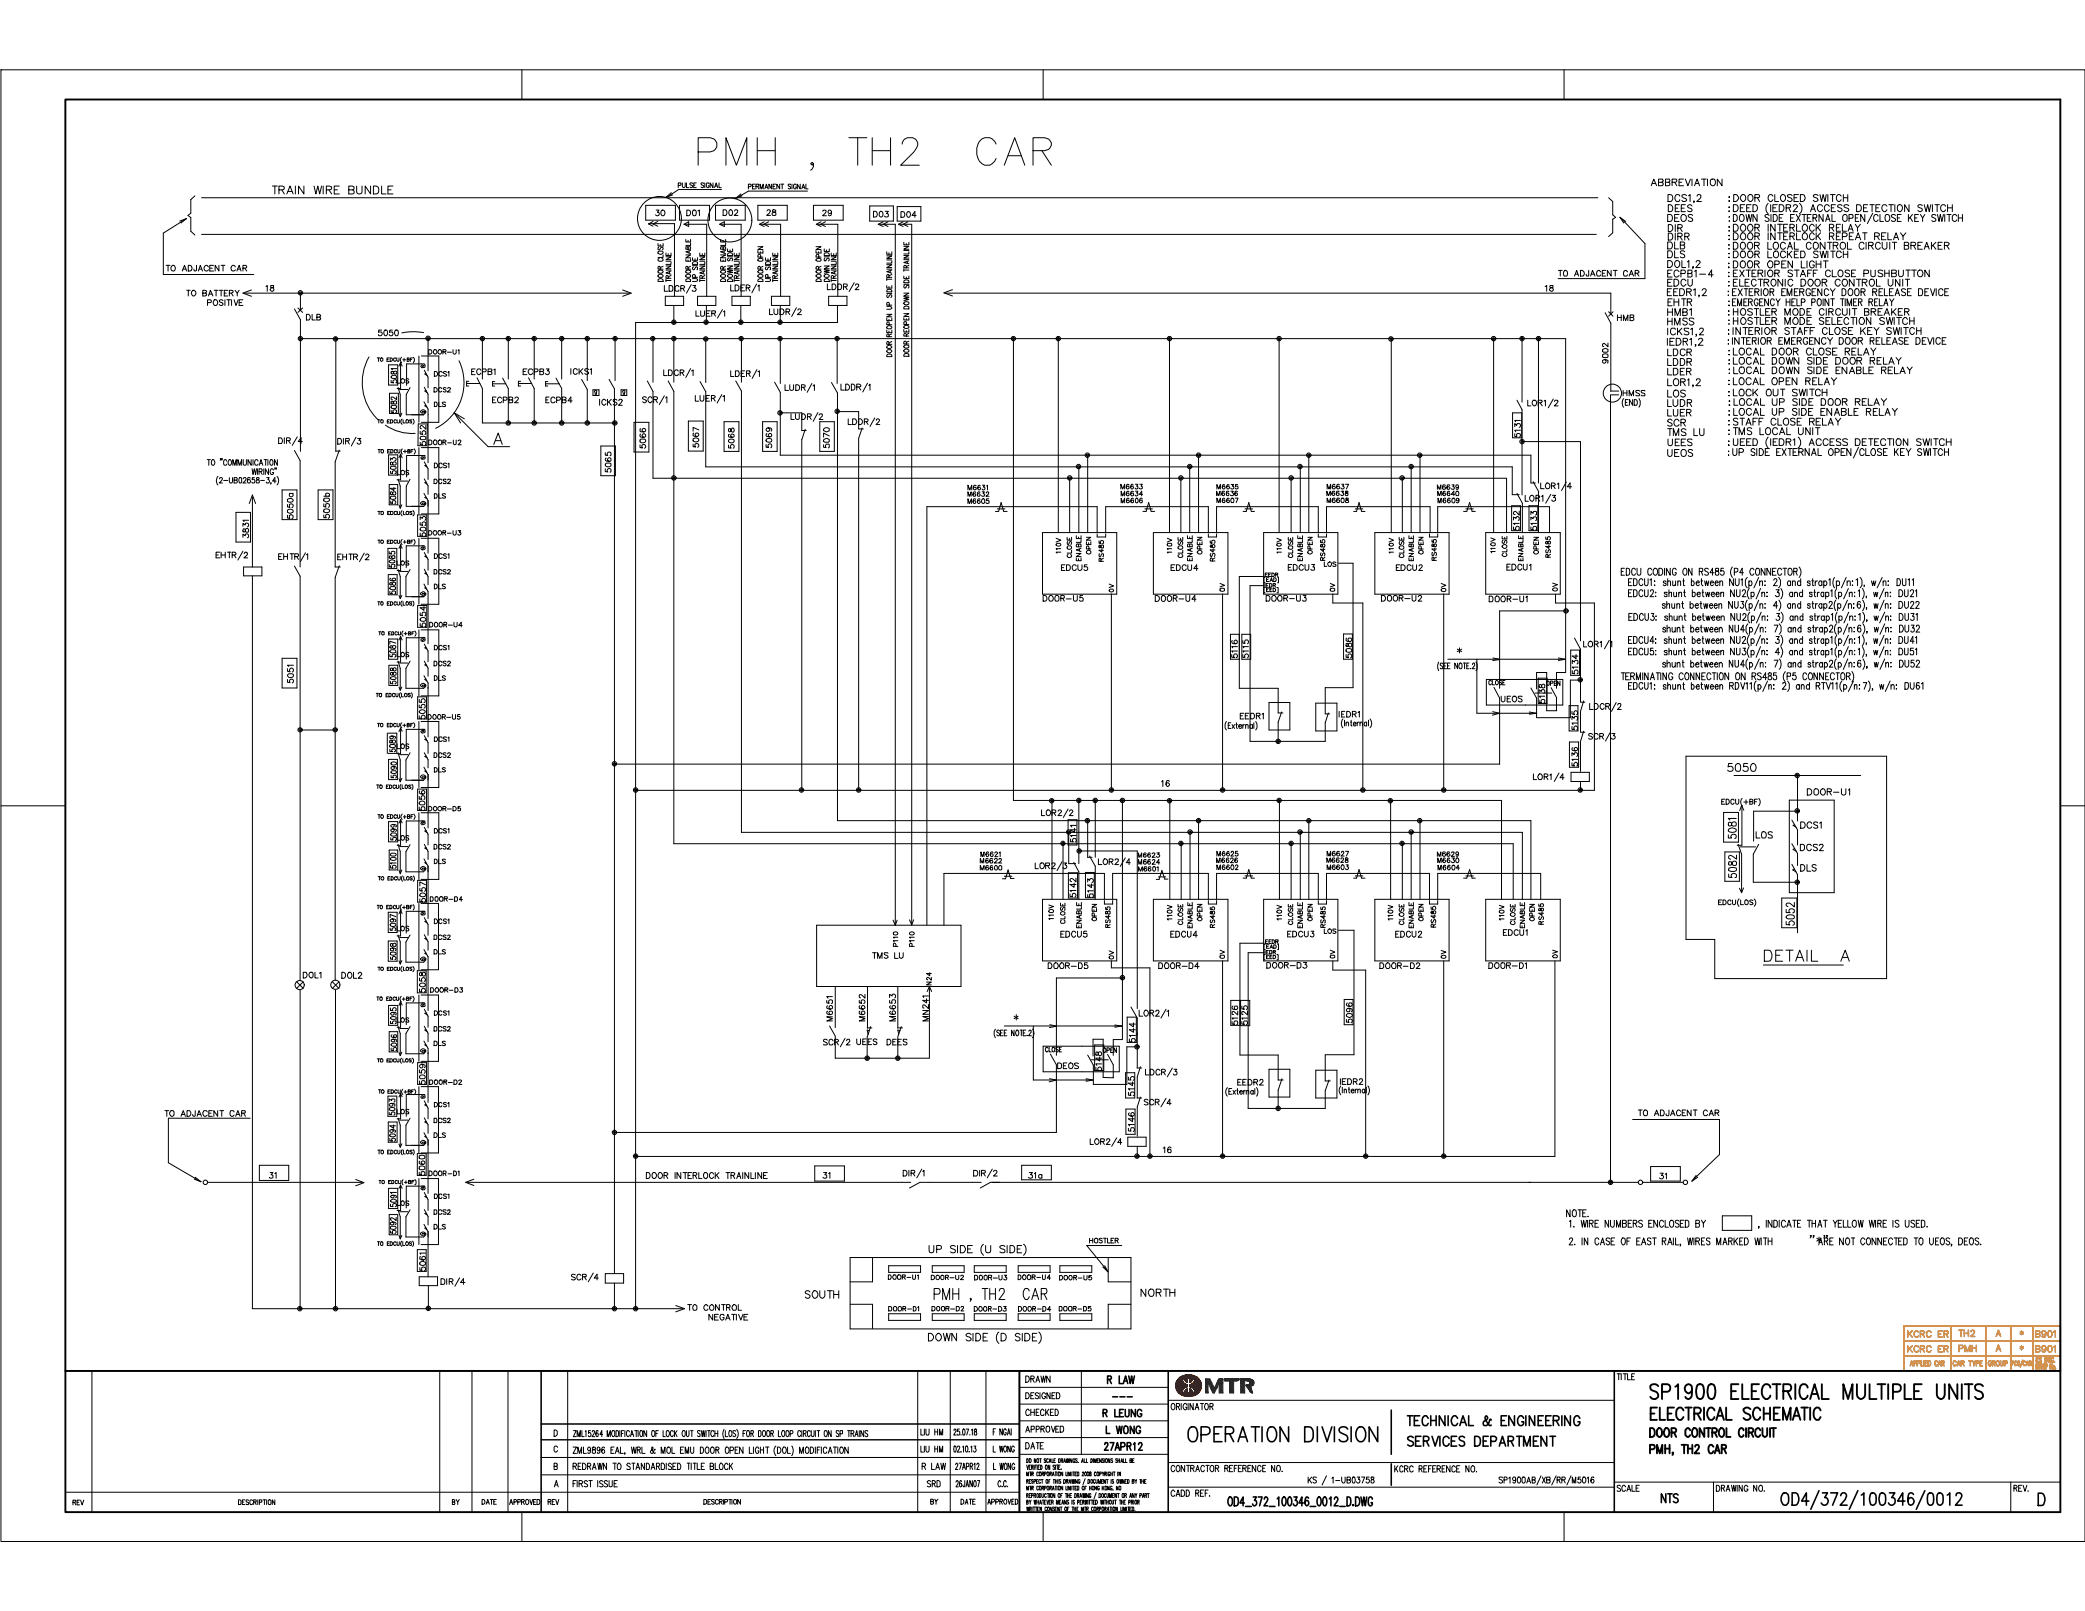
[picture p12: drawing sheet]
<svg xmlns="http://www.w3.org/2000/svg" width="279mm" height="216mm" viewBox="0 0 279 216" stroke-linecap="round" stroke-linejoin="round" font-family="sans-serif">
<defs><g id="words">
<text font-size="16.5" x="85" y="37.5">ffl~</text>
<text font-size="14.8" x="108.8" y="37.5">i</text>
<g font-size="14.1">
<text x="115.9" y="37.5">1</text>
<text x="208.4" y="37.5">...h</text>
</g>
<text font-size="13.4" x="218.1" y="158.5">:J</text>
<text font-size="11.6" x="48.3" y="56.6">(Jilt</text>
<text font-size="11.3" x="255.8" y="185.7">--</text>
<text font-size="11" x="21.7" y="37.5">l~-</text>
<text font-size="8.6" x="131.1" y="118.4">=</text>
<text font-size="7.4" x="137.2" y="198">·---·--·</text>
<text font-size="6.5" x="42.4" y="68.3">m</text>
<text font-size="6.2" x="223.3" y="34.7">~l\'</text>
<text font-size="5.9" x="237.5" y="79.2">i</text>
<text font-size="5.3" x="93.3" y="22.3">PMH</text>
<text font-size="5.2" x="130.7" y="22.2">CAR</text>
<text font-size="4.9" x="113.6" y="22.2">TH2</text>
<text font-size="4.6" x="148.9" y="188.2">-</text>
<text font-size="4.1" x="37.7" y="92.3">00</text>
<text font-size="4" x="157.3" y="187">O MTR</text>
<text font-size="3.7" x="269.4" y="201.6">j&quot;'</text>
<g font-size="3.6">
<text x="84.9" y="158.2">I</text>
<text x="209.8" y="164.5">~?&quot;k</text>
</g>
<text font-size="3.4" x="237.6" y="83.5">%</text>
<g font-size="3.3">
<text x="216.6" y="44.5">&quot;&quot;'</text>
<text x="217" y="54.1">,~f</text>
</g>
<g font-size="3.1">
<text x="220.9" y="187.6">SP1900 ELECTRICAL MULTIPLE UNITS</text>
<text x="156.8" y="192.9">°&quot;'&quot;;~sERATION DIVISION</text>
</g>
<g font-size="3">
<text x="129.5" y="67.1">!!!;!</text>
<text x="137.3" y="201.7">:=~.=:::.-</text>
<text x="238.5" y="201.8">0D4/372/100346/0012</text>
<text x="273" y="201.6">D</text>
</g>
<g font-size="2.9">
<text x="231.4" y="61.1">!U~o~</text>
<text x="188.3" y="192.9">!:~;i-o~!:NE~ING</text>
</g>
<text font-size="2.6" x="220.9" y="190.4">ELECTRICAL SCHEMATIC</text>
<g font-size="2.5">
<text x="65.9" y="59.9">A</text>
<text x="109" y="158.2">I</text>
<text x="136.7" y="158.2">Gi;J</text>
</g>
<text font-size="2.4" x="230.6" y="164.5">[:J ,</text>
<g font-size="2.3">
<text x="125" y="174.2">PMH , TH2</text>
<text x="137" y="174.2">CAR</text>
</g>
<g font-size="2.2">
<text x="236.3" y="128.9">DETAIL</text>
<text x="246.6" y="128.9">A</text>
</g>
<text font-size="2.1" x="220.9" y="192.7">llOCR CXlN1RCl. CIRCUT</text>
<text font-size="2" x="220.9" y="194.8">PIii, 1H2</text>
<g font-size="1.9">
<text x="147.8" y="194.5">27N'R12</text>
<text x="164.3" y="201.9">OOU72..100.14U012.JlJllC</text>
<text x="222.5" y="201.5">NlS</text>
</g>
<text font-size="1.8" x="27.7" y="62.4">TO._,...,..~Ri/•,</text>
<g font-size="1.7">
<text x="223.3" y="53.3">LOS</text>
<text x="247.4" y="81.6">'n:6,</text>
<text x="254.3" y="80">0021</text>
<text x="254.3" y="81.6">0022</text>
<text x="254.3" y="86.3">0041</text>
<text x="254.4" y="84.8">0032</text>
<text x="124.3" y="179.7">DOWN SIDE (D SIDE)</text>
<text x="148.2" y="185.6">RLAW</text>
<text x="147.6" y="190">RLElNl</text>
<text x="148" y="192.3">L WONG</text>
</g>
<g font-size="1.6">
<text x="36.4" y="26.1">TRAIN WIRE BUNDLE</text>
<text x="223.3" y="29.8">DEOS</text>
<text x="223.4" y="27.5">g~~,2</text>
<text x="231.5" y="27.5">: DOOR</text>
<text x="231.5" y="51.6">:LOCAL OPEN RELAY</text>
<text x="231.5" y="53.2">:LOCK</text>
<text x="231.5" y="54.4">:LOCAL</text>
<text x="223.3" y="61.3">UEOS</text>
<text x="217.1" y="77.1">EDCU CCllttG</text>
<text x="227.6" y="77.1">RS485 (P4 CCHECTOR)</text>
<text x="249.8" y="83.2">I, w/n: DUJI</text>
<text x="124.3" y="168">UP SIDE (U SIDE)</text>
<text x="214.9" y="164.5">NUMBERS EtKUlSED BY</text>
<text x="236.5" y="164.5">HIICATE THAT \'EU.OW YIIRE IS USED.</text>
<text x="242.5" y="166.9">&quot; ;Jl:E NOT CONNECTED TO UEOS, DEOS.</text>
<text x="107.8" y="174.1">SOUTH</text>
<text x="228.8" y="194.8">C.111</text>
</g>
<g font-size="1.5">
<text x="221.2" y="25">ABBREVIATION</text>
<text x="247.7" y="33.4">. CIRCUIT BREAKER</text>
<text x="223.3" y="38.4">EDCU</text>
<text x="256.9" y="39.7">DE\1CE</text>
<text x="223.3" y="43.6">HMSS</text>
<text x="223.3" y="47.8">LDCR</text>
<text x="231.4" y="47.6">;LOCAL DOOR CLOSE RELAY</text>
<text x="223.3" y="50.3">LDER</text>
<text x="223.3" y="49">LOOR</text>
<text x="231.5" y="48.9">:LOCAL QQ'M,1 SIDE DOOR REL.AY</text>
<text x="231.5" y="50.1">: LOCAL DOWN SIDE ENABLE RELAY</text>
<text x="223.3" y="54.5">LUDR</text>
<text x="223.3" y="55.9">LUER</text>
<text x="223.4" y="58.4">TMS LU</text>
<text x="231.5" y="55.7">:LOCAL</text>
<text x="231.5" y="57.1">:STAFF</text>
<text x="231.5" y="58.2">:TMS Li_</text>
<text x="218.1" y="79.2">EDCUI: shunt between Nl.11/n:</text>
<text x="218.1" y="80">EDCU2: shunt between NU</text>
<text x="218.2" y="83.5">EDCUJ: shunt between NU</text>
<text x="235.2" y="80">/n:</text>
<text x="235.3" y="83.5">/n:</text>
<text x="239.4" y="79.2">ood</text>
<text x="239.7" y="80">and</text>
<text x="239.8" y="83.5">ood</text>
<text x="246.8" y="78.8">,'n:1~ w/n: DU11</text>
<text x="218.1" y="86.3">EDCIJ4: shunt between NU</text>
<text x="218.1" y="87.8">EDCU5: shuntbelwe91NU</text>
<text x="222.7" y="84.8">ftlll between NU</text>
<text x="235" y="84.8">/n:</text>
<text x="235.2" y="86.3">/n: 3</text>
<text x="235.3" y="87.8">/n: 4 and</text>
<text x="239.5" y="84.8">and</text>
<text x="239.7" y="86.3">and</text>
<text x="152.7" y="173.8">NORTH</text>
</g>
<g font-size="1.4">
<text x="223.3" y="35.9">OOL1,2</text>
<text x="223.3" y="37.2">ECPB1-4</text>
<text x="223.3" y="39.7">EEDR1,2</text>
<text x="223.4" y="41.1">EHlR</text>
<text x="223.3" y="46.3">IEOR1 ,2</text>
<text x="223.3" y="51.7">LOR1,2</text>
<text x="223.3" y="57.2">SCR</text>
<text x="223.4" y="59.9">UEES</text>
<text x="28.8" y="68.3">{~)oo</text>
<text x="222.7" y="81.6">shunt between NU</text>
<text x="246.8" y="80">,fn:1, w/n:</text>
<text x="251" y="81.6">w/n:</text>
<text x="222.6" y="89.5">!lull between NU4(p/n: 7) and</text>
<text x="249.8" y="89.4">,, w/n; DU52</text>
<text x="251" y="86.3">w/n:</text>
<text x="251" y="87.9">w/n: DUSI</text>
<text x="251" y="84.8">w/n;</text>
<text x="217.1" y="92.3">~~~n:-u~~f~ONRO~l~ ~~ a~d</text>
<text x="249.1" y="92.5">:7), w/n: 0061</text>
<text x="44.5" y="131.1">lOOl.2</text>
<text x="210.2" y="166.9">2. IN CASE OF EAST RML. WIRES MARKED VIITH</text>
</g>
<g font-size="1.3">
<text x="24.9" y="39.6">TO 8ATTERY.,__,._</text>
<text x="27.7" y="41">P0Sm&gt;E</text>
<text x="35.5" y="39.4">18</text>
<text x="256.7" y="37.1">'ON</text>
<text x="40.9" y="43">DL8</text>
<text x="223.3" y="45">ICKS1,2</text>
<text x="223.3" y="42.3">HM01</text>
<text x="45.7" y="59.6">11R/.l</text>
<text x="37.1" y="75.5">EH'</text>
<text x="44.8" y="75.5">IEHTR/2</text>
<text x="249.8" y="84.8">I,</text>
<text x="86.4" y="158.2">DOOR INlERI.OCK TRAINUNE</text>
<text x="110.1" y="158.2">.11</text>
<text x="120.8" y="158.2">O~R/2</text>
<text x="94.1" y="175.9">CONTROL</text>
<text x="94.8" y="177">NEGATI~</text>
<text x="124.7" y="175.8">OOOR--D2</text>
<text x="130.4" y="175.8">OOOR--DJ</text>
<text x="137.3" y="185.3">ORA~</text>
<text x="216.7" y="185">TIRE</text>
<text x="137.3" y="187.5">DESIGNED</text>
<text x="137.3" y="189.7">CHECKED</text>
<text x="137.3" y="191.9">APPROVED</text>
<text x="74.2" y="194.8">C</text>
<text x="74.2" y="196.9">8</text>
<text x="76.7" y="196.9">REDRAWN TO STANDARDISED TITLE BLOCK</text>
<text x="76.7" y="194.8">ZML9896 EAL. YIRL &amp; MQ EMU DOOR CFEN LJGHT (DQ) MOOIFICATION</text>
<text x="156.8" y="197.3">COOTRACTORR£FERENCE NO</text>
<text x="186.8" y="197.3">KCRCREFERENCE NO.</text>
<text x="156.8" y="200.6">CADDREF.</text>
<text x="175.1" y="198.8">KS/ 1-UB03758</text>
<text x="200.7" y="198.8">SP1900AB/XB/RR/M5016</text>
<text x="216.6" y="199.9">SCME</text>
<text x="229.9" y="200.1">DRAWINGNO</text>
</g>
<g font-size="1.2">
<text x="237.1" y="60.5">1</text>
<text x="40.4" y="131.1">DOL1</text>
<text x="133.1" y="138.9">{l&lt;[,O'</text>
<text x="74.1" y="192.5">D</text>
<text x="76.7" y="192.5">ZNL1526~ LIOOFlC~TICH tJ&quot; LOCK OOTS'illTOi (LOS) FOR DOCf1 LOO' OROJTOO SP JRAINS</text>
<text x="137.3" y="194.2">DAff</text>
</g>
<g font-size="1">
<text x="118.9" y="175.8">DOOR-DI</text>
<text x="136.3" y="175.8">DOOR--o4DOOR-O!I</text>
</g>
</g></defs>
<g fill="none" stroke="#000" stroke-width=".13">
<path d="M.1 9.4h279.3v197.2h-279.3zM8.8 13.3h267.3v170.4h-267.3zM69.9 9.4v3.9M139.8 9.4v3.9M209.6 9.4v3.9M27 31.4h186.9M27 26.5h187.1M32.7 39.3h51.7M40.1 39.1h.3v.3h-.3zM40.3 39.3v2.2M120 30.1v93.9M122.2 30.1v93.9"/>
<path d="M126.6 39.3h89.3M127.6 38.8l-1.1 .4 1.1 .5M231.6 39v.1zM231.6 39.5h.1M231.6 28.3l.1 .1zM231.6 30.4l.1 .1zM231.6 30.9h.1v.1zM231.6 34h.1zM231.6 34.5h.1zM231.6 35.3h.1h-.1zM231.6 35.8l.1 .1h-.1zM231.6 31.6l.1-.1v.1z"/>
<path d="M231.6 32.1l.1-.1v.1zM231.6 32.8h.1v.1zM231.6 33.4h.1zM231.6 37.7l.1 .1h-.1zM231.6 38.3h.1l-.1 .1zM231.6 36.5h.1l-.1 .1zM231.6 37h.1l-.1 .1zM231.7 29.6h.1M231.7 29v.1zM232.2 39.1h.3M232.3 27.4h.3a.5 .5 0 0 1 .3 .5 .5 .5 0 0 1-.3 .5h-.3zM232.3 28.7a.47 .47 0 0 1 .5 .5 .47 .47 0 0 1-.5 .5z"/>
<path d="M232.3 33.7h.3a.47 .47 0 0 1 .3 .4 .47 .47 0 0 1-.3 .4h-.3zM232.3 35a.5 .5 0 0 1 .6 .2 .5 .5 0 0 1-.2 .7h-.4zM232.3 30.1h.3a.5 .5 0 0 1 .3 .4 .5 .5 0 0 1-.3 .5h-.3zM232.3 31.2h.3a.51 .51 0 0 1 .3 .5 .51 .51 0 0 1-.3 .4h-.3zM232.3 32.5h.3a.5 .5 0 0 1 .3 .4 .5 .5 0 0 1-.3 .5h-.3zM232.3 37.8h.3M232.3 36.6h.3M232.7 38.7h-.5v.9h.5M232.8 37.4h-.5v1h.5M232.8 36.2h-.5v.9h.5M232.9 38.7l.6 .9M233.1 37.4v1h.5"/>
<path d="M233.1 36.2l.6 .9M233.2 28.8a.46 .46 0 0 1 .6 .3 .46 .46 0 0 1-.3 .6 .51 .51 0 0 1-.4-.4 .51 .51 0 0 1 .1-.5zM233.3 31.4a.4 .4 0 0 1 .6 0 .4 .4 0 0 1 0 .5l-.1 .2a.44 .44 0 0 1-.6-.2 .44 .44 0 0 1 .1-.5zM233.3 32.6l.2-.1a.45 .45 0 0 1 .4 .5 .45 .45 0 0 1-.5 .4l-.2-.3zM233.4 33.7a.46 .46 0 0 1 .5 .3 .46 .46 0 0 1-.3 .5 .49 .49 0 0 1-.4-.3 .49 .49 0 0 1 .2-.5zM233.4 35a.43 .43 0 0 1 .5 .4 .43 .43 0 0 1-.5 .5 .6 .6 0 0 1 0-.9zM233.4 30.1h.1a.45 .45 0 0 1 .5 .5 .45 .45 0 0 1-.6 .3l-.2-.3v-.2zM233.5 38.7l-.6 .9M233.7 38.7h.5M233.7 36.2l-.6 .9M233.8 27.4h-.6v1h.6M233.8 37.8h.4"/>
<path d="M234 28.7l.1 1 .3-1 .2 1 .1-1M234 38.7v.9M234 36.2h.6M234.2 32.6l.2-.1a.45 .45 0 0 1 .5 .5 .45 .45 0 0 1-.6 .4l-.2-.3zM234.3 30.2a.3 .3 0 0 1 .2-.2 .3 .3 0 0 1 .3 .2 .49 .49 0 0 1-.3 .8l-.2-.1-.1-.3zM234.3 31.4a.3 .3 0 0 1 .2-.2 .3 .3 0 0 1 .3 .2 .42 .42 0 0 1 .1 .6 .42 .42 0 0 1-.6 0l-.1-.2zM234.3 35a.44 .44 0 0 1 .6 .4 .44 .44 0 0 1-.6 .5l-.2-.4zM234.3 36.2v.9M234.4 33.7a.44 .44 0 0 1 .5 .4 .44 .44 0 0 1-.5 .4l-.2-.3zM234.4 39.1h.3M234.4 37.4h-.6v1h.6M234.7 27.4h-.6v1h.6"/>
<path d="M234.8 36.6h.3M234.9 27.4h.3a.49 .49 0 0 1 .3 .6 .49 .49 0 0 1-.6 .4zM234.9 38.7h-.5v.9h.5M235.1 35.4l.6-.1 .1-.2-.1-.1h-.6v.9M235.1 32.9h.6l.1-.3-.1-.1h-.6v.9M235.2 34.1l.5-.1 .1-.1-.1-.2h-.5v.8M235.2 30.5h.5l.1-.4h-.6v.9M235.2 31.7l.6-.1v-.3l-.6-.1v.9M235.2 39.1h.4l.1-.3-.5-.1v.9M235.3 37.6a.33 .33 0 0 0-.3-.2 .33 .33 0 0 0-.3 .4v.2a.32 .32 0 0 0 .2 .4 .32 .32 0 0 0 .4-.3M235.3 36.2h-.5v.9h.5M235.4 35.4l.4 .5"/>
<path d="M235.4 39.1l.3 .5M235.4 32.9l.4 .5M235.5 34.1l.3 .4M235.5 30.5l.3 .5M235.5 28.7v1l-.6-1v1M235.5 31.7l.3 .4M235.6 37.4h.6M235.6 36.6h.5l.1-.2v-.2h-.6v.9M235.9 37.4v1M235.9 36.6l.3 .5M236 38.7v.9M236.4 38.8l.1-.1a.47 .47 0 0 1 .5 .5 .47 .47 0 0 1-.5 .4l-.2-.3z"/>
<path d="M236.4 37.8h.5l.1-.2-.1-.1-.5-.1v1M236.5 36.2v.9M236.7 37.8l.3 .6M236.9 33.7v.8h.5M236.9 32.5v.9h.5M236.9 27.3a.96 .96 0 0 0 0 1.4M236.9 30.1v.9M236.9 31.2v.9M236.9 36.3a.4 .4 0 0 1 .6 .1 .4 .4 0 0 1 0 .5 .4 .4 0 0 1-.6 .1v-.3zM237.1 35a.43 .43 0 0 1 .5 .4 .43 .43 0 0 1-.5 .5l-.1-.1a.49 .49 0 0 1 .1-.8zM237.1 28.9a.27 .27 0 0 0-.4-.2 .27 .27 0 0 0-.1 .4l.4 .2a.27 .27 0 0 1-.1 .4 .27 .27 0 0 1-.4-.2M237.2 39.1h.5v-.4h-.5v.9"/>
<path d="M237.3 27.4v1M237.3 28.7v1M237.4 37.5h.1a.45 .45 0 0 1 .5 .4 .45 .45 0 0 1-.4 .5l-.3-.4zM237.4 39.1l.3 .5M237.6 26.3a.33 .33 0 0 0-.4-.2 .33 .33 0 0 0-.3 .3v.3a.32 .32 0 0 0 .3 .3 .32 .32 0 0 0 .4-.2M237.6 27.9h.4M237.6 28.7a.5 .5 0 0 1 .6 .4 .5 .5 0 0 1-.3 .6h-.3zM237.7 32.6l.2-.1a.45 .45 0 0 1 .5 .5 .45 .45 0 0 1-.6 .4l-.2-.3zM237.8 35.4l.6-.1v-.2l-.6-.1v.9M237.8 33.7a.47 .47 0 0 1 .5 .3 .47 .47 0 0 1-.2 .5 .44 .44 0 0 1-.5-.2 .44 .44 0 0 1 .1-.5zM237.8 26.1v.9h.5M237.8 36.6l.6-.1v-.3h-.6v.9"/>
<path d="M237.9 30.1v.9l-.6-.9v.9M237.9 31.2v.9l-.6-.9v.9M238.1 36.6l.3 .5M238.2 27.4h-.6v1h.6M238.2 30.1h.6M238.2 31.2h.6M238.4 27.4h.4a.5 .5 0 0 1 .3 .5 .5 .5 0 0 1-.3 .5h-.4zM238.4 29.2h.4M238.5 30.1v.9M238.5 31.2v.9M238.7 26.2l.1-.1a.47 .47 0 0 1 .5 .4 .47 .47 0 0 1-.5 .5l-.2-.3zM238.8 35.4h.3"/>
<path d="M238.8 39.1h.3M238.9 37.4v1l-.6-1v1M238.9 28.7h-.5v1h.5M239 30.5h.4M239 31.7h.4M239.2 37.4v1M239.3 33.9a.38 .38 0 0 0-.5-.2 .38 .38 0 0 0-.2 .5 .35 .35 0 0 0 .3 .4 .35 .35 0 0 0 .4-.3M239.3 38.7h-.5v.9h.5M239.3 32.7a.35 .35 0 0 0-.4-.2 .35 .35 0 0 0-.3 .3v.3a.35 .35 0 0 0 .3 .3 .35 .35 0 0 0 .4-.2M239.4 27.9l.5-.1v-.3l-.5-.1v1M239.4 35h-.6v.9h.6M239.5 39.6v-.9l.3 .9 .3-.9v.9"/>
<path d="M239.5 33.7v.8M239.5 33.4l.4-.9 .3 .9M239.6 30.1h-.6v.9h.6M239.6 31.2h-.6v.9h.6M239.6 33.1h.5M239.7 27.9l.2 .5M239.7 34l.4 .5M239.9 30.5h.5v-.4h-.5v.9M239.9 31.7l.5-.1 .1-.1-.1-.2-.5-.1v.9M239.9 29.2h.4M240.1 33.7l-.6 .5M240.2 26.2l-.3-.1-.4 .1 .1 .2 .5 .2 .1 .2a.31 .31 0 0 1-.4 .2l-.3-.2"/>
<path d="M240.2 30.5l.3 .5M240.2 31.7l.3 .4M240.2 35v.9l-.6-.9v.9M240.2 36.3l-.1-.1a.37 .37 0 0 0-.5 .1v.2l.6 .2v.3h-.1a.37 .37 0 0 1-.5 0M240.2 37.6a.33 .33 0 0 0-.3-.2 .33 .33 0 0 0-.3 .4 .46 .46 0 0 0 .4 .6l.2-.3M240.3 27.6a.29 .29 0 0 1 .3-.2 .29 .29 0 0 1 .3 .3l-.6 .7h.6M240.4 26.5h.4M240.5 28.7h-.6v1h.6M240.5 34.1h.3M240.5 39.1h.2M240.5 36.2h.6M240.5 32.5v.9h.5"/>
<path d="M240.7 28.7l.6 1M240.7 30.1v.9h.6M240.7 31.2v.9h.6M240.8 36.2v.9M241 38.7h-.5v.9h.5M241 26.1h-.6v.9h.6M241 33.7h-.5v.8h.5M241.1 27.3a.88 .88 0 0 1 0 1.4M241.2 39.1h.4l.1-.3-.5-.1v.9M241.3 26.1a.5 .5 0 0 1 .5 .2 .5 .5 0 0 1-.1 .6l-.4 .1zM241.3 28.7l-.6 1M241.3 37.1l.3-.9 .4 .9"/>
<path d="M241.3 33.7h.3a.47 .47 0 0 1 .3 .4 .47 .47 0 0 1-.3 .4h-.3zM241.3 37.4a.5 .5 0 0 1 .6 .3 .5 .5 0 0 1-.1 .6l-.5 .1zM241.4 35v.9h.5M241.4 36.8h.4M241.5 28.7h.6M241.5 39.1l.2 .5M241.6 30.2l.1-.1a.39 .39 0 0 1 .5 .3v.2a.36 .36 0 0 1-.3 .4 .36 .36 0 0 1-.4-.4zM241.6 31.4l.1-.1a.44 .44 0 0 1 .5 .1 .44 .44 0 0 1-.1 .6 .42 .42 0 0 1-.5 0 .42 .42 0 0 1 0-.6zM241.8 28.7v1M242.1 35v.9M242.2 29.2h.3M242.2 36.6h.4"/>
<path d="M242.4 37.5a.42 .42 0 0 1 .6 .2 .42 .42 0 0 1-.2 .6l-.1 .1a.5 .5 0 0 1-.3-.9zM242.6 28.4l.4-1 .3 1M242.6 38.9a.3 .3 0 0 0-.3-.2 .3 .3 0 0 0-.3 .3v.3a.3 .3 0 0 0 .3 .3 .3 .3 0 0 0 .3-.3h-.2M242.7 28.7h-.5v1h.5M242.7 32.7a.33 .33 0 0 0-.4-.2 .33 .33 0 0 0-.2 .3v.3a.33 .33 0 0 0 .2 .3 .33 .33 0 0 0 .4-.2M242.7 28h.5M242.8 36.2h-.6v.9M242.8 39.1h.3M243 29.2l.5-.1-.1-.3-.4-.1v1M243 36.6h.3M243.1 35.2a.33 .33 0 0 0-.4-.2 .33 .33 0 0 0-.2 .3 .38 .38 0 0 0 .1 .5 .38 .38 0 0 0 .5 0v-.3h-.2M243.1 30.3a.32 .32 0 0 0-.3-.2 .32 .32 0 0 0-.3 .3v.2a.33 .33 0 0 0 .2 .4 .33 .33 0 0 0 .4-.2"/>
<path d="M243.1 31.5a.32 .32 0 0 0-.4-.3 .32 .32 0 0 0-.2 .4v.2a.33 .33 0 0 0 .2 .3 .33 .33 0 0 0 .4-.2M243.1 32.5a.44 .44 0 0 1 .6 .4 .44 .44 0 0 1-.6 .5l-.1-.2v-.5zM243.2 29.2l.3 .5M243.3 37.5a.41 .41 0 0 1 .6 .3 .41 .41 0 0 1-.5 .5l-.2-.3zM243.3 38.7h-.5v.9h.5M243.4 35.4h.6M243.4 30.1v.9M243.4 35v.9M243.4 31.2v.9M243.5 36.2h-.5v.9M243.6 30.5l.4 .5M243.6 31.6l.4 .5"/>
<path d="M243.6 26.2l-.2-.1-.4 .1 .1 .2 .4 .2 .1 .2a.34 .34 0 0 1-.3 .2 .34 .34 0 0 1-.3-.2M243.6 33.8l-.1-.1h-.4v.3l.4 .2 .1 .2-.2 .1-.4-.1M243.9 33.7l.2 .8 .2-.8 .3 .8 .2-.8M243.9 26.1l.2 .9 .2-.9 .3 .9 .1-.9M244 30.1l-.6 .6M244 31.2l-.6 .6M244 35v.9M244.1 38.7v.9l-.5-.9v.9M244.2 37.8h.5l.1-.2-.1-.1-.5-.1v1M244.2 27.6a.38 .38 0 0 0-.5-.1 .38 .38 0 0 0-.2 .5 .34 .34 0 0 0 .3 .4 .34 .34 0 0 0 .4-.3M244.3 28.7v1l-.5-1v1M244.3 35h.7"/>
<path d="M244.5 37.8l.3 .6M244.6 32.5v.9l-.7-.9v.9M244.6 29.7l.3-1 .3 1M244.6 35v.9M244.7 29.4h.5M244.9 32.5h.6M244.9 26.1v.9M244.9 33.7v.8M245.1 38.9a.3 .3 0 0 0-.4-.2 .3 .3 0 0 0-.2 .3v.3a.3 .3 0 0 0 .2 .3 .3 .3 0 0 0 .4-.2M245.2 27.6a.38 .38 0 0 0-.6-.1 .38 .38 0 0 0-.1 .5 .34 .34 0 0 0 .3 .4 .34 .34 0 0 0 .4-.3M245.2 30.5h.5v-.4h-.5v.9M245.2 31.7l.5-.1v-.1v-.2l-.5-.1v.9"/>
<path d="M245.2 32.5v.9M245.3 26.1h.6M245.3 38.7l.3 .4 .3-.4M245.3 36.4a.33 .33 0 0 0-.4-.2 .33 .33 0 0 0-.3 .3 .39 .39 0 0 0 .1 .5 .39 .39 0 0 0 .5 0l.1-.1M245.3 33.7h.6M245.4 27.9h.3M245.4 30.5l.3 .5M245.4 31.7l.3 .4M245.5 28.7v1h.5M245.5 36.2v.9h.6M245.6 26.1v.9M245.6 39.1v.5"/>
<path d="M245.6 33.7v.8M245.7 32.9h.5l.1-.3-.2-.1h-.4v.9M246 27.4h-.6v1h.6M246 32.9l.3 .5M246.1 30.5h.3M246.1 31.7h.3M246.4 36.3l.1-.1a.42 .42 0 0 1 .5 .4 .42 .42 0 0 1-.5 .4l-.2-.3zM246.6 37.6a.38 .38 0 0 0-.6-.1 .38 .38 0 0 0 0 .6v.1a.31 .31 0 0 0 .3 .2 .31 .31 0 0 0 .3-.3M246.6 30.1h-.5v.9h.5M246.6 31.2h-.5v.9h.5M246.7 26.3a.33 .33 0 0 0-.4-.2 .33 .33 0 0 0-.2 .3v.3a.32 .32 0 0 0 .3 .3 .32 .32 0 0 0 .3-.2M246.8 33.9a.38 .38 0 0 0-.6-.2 .38 .38 0 0 0-.1 .5 .35 .35 0 0 0 .3 .4 .35 .35 0 0 0 .4-.3"/>
<path d="M246.8 32.5a.45 .45 0 0 1 .5 .5 .45 .45 0 0 1-.5 .4l-.2-.3v-.3zM246.8 27.6l-.2-.2-.3 .2v.1l.5 .2v.2a.31 .31 0 0 1-.2 .3 .31 .31 0 0 1-.3-.2M246.8 38.7h.3a.54 .54 0 0 1 0 .9h-.3zM246.9 30.1v.9h.5M246.9 31.7h.5l.1-.3-.2-.2h-.4v.9M246.9 29a.31 .31 0 0 1 .4-.3 .31 .31 0 0 1 .2 .4v.2a.3 .3 0 0 1-.3 .4 .3 .3 0 0 1-.3-.4zM246.9 37.5a.43 .43 0 0 1 .7 .1 .43 .43 0 0 1-.2 .7 .4 .4 0 0 1-.5-.2 .4 .4 0 0 1 0-.5zM247 26.5h.6M247 34.1h.6M247 26.1v.9M247 33.7v.8M247.6 26.1v.9"/>
<path d="M247.6 33.7v.8M247.6 31l.4-.9 .3 .9M247.7 27.6l-.2-.2-.4 .2 .1 .2 .4 .1 .1 .2a.31 .31 0 0 1-.3 .3l-.3-.2M247.7 38.8l.2-.1a.47 .47 0 0 1 .4 .5 .47 .47 0 0 1-.4 .4l-.3-.3zM247.8 29.3l.5-.1v-.4l-.5-.1v1M247.8 30.7h.4M247.8 31.7h.4M247.9 36.3l-.3-.1-.3 .1v.2l.5 .2 .1 .1v.2l-.3 .1-.3-.1M248.1 36.6h.4M248.4 31.2h-.6v.9M248.5 37.4v1l-.7-1v1M248.6 30.1l.3 .4 .4-.4"/>
<path d="M248.6 29.2h.3M248.6 32.1l.4-.9 .3 .9M248.7 38.7h.1a.51 .51 0 0 1 .4 .4 .51 .51 0 0 1-.2 .5h-.2a.63 .63 0 0 1-.1-.9zM248.7 36.2h-.6v.9h.6M248.8 37.4h.6M248.8 27.4h.3a.48 .48 0 0 1 .3 .5 .48 .48 0 0 1-.3 .5h-.3zM248.9 30.5v.5M249.1 28.7h-.5v1h.5M249.1 37.4v1M249.4 39.1h.5v-.3l-.5-.1v.9M249.6 37.8h.5l.1-.2-.1-.1-.5-.1v1M249.6 31.2h.6"/>
<path d="M249.6 39.1l.3 .5M249.7 27.9h.4M249.8 36.7l.5-.1 .1-.1v-.3h-.6v.9M249.9 37.8l.3 .6M249.9 28.7v1l-.6-1v1M249.9 31.2v.9M250.3 27.4h-.6v1h.6M250.6 27.4h.6M250.7 37.5a.44 .44 0 0 1 .5 .1 .44 .44 0 0 1-.1 .6 .4 .4 0 0 1-.5 0 .4 .4 0 0 1-.1-.6zM250.7 36.2v.6l.3 .3 .3-.1v-.8M250.9 27.4v1M251 28.6l-.8 1.4"/>
<path d="M251 39.1h.4l.1-.3-.5-.1v.9M251.2 31.7l.6-.1v-.1v-.2l-.6-.1v.9M251.2 39.1l.3 .5M251.4 27.9h.3M251.5 37.4v1h.5M251.5 31.7l.3 .4M251.7 29a.31 .31 0 0 0-.4-.2 .31 .31 0 0 0-.2 .3v.2a.3 .3 0 0 0 .2 .4 .3 .3 0 0 0 .4-.2M251.8 39.1h.3M251.9 28.7v1h.5M251.9 27.4h-.5v1h.5M252.1 31.7h.4M252.3 38.7h-.5v.9h.5"/>
<path d="M252.3 36.3l-.2-.1-.4 .1 .1 .2 .4 .2 .1 .1v.2l-.2 .1-.4-.1M252.5 38.7v.9h.5M252.6 36.6h.6M252.6 36.2v.9M252.6 28.9a.38 .38 0 0 1 .6-.1 .38 .38 0 0 1 0 .5 .32 .32 0 0 1-.3 .4 .32 .32 0 0 1-.3-.4zM252.7 31.2h-.6v.9M252.9 27.6a.38 .38 0 0 0-.6-.1 .38 .38 0 0 0-.1 .5 .35 .35 0 0 0 .3 .4 .35 .35 0 0 0 .4-.3M253 31.2v.9h.5M253 37.4v.7l.3 .3 .4-.3v-.7M253.1 27.4h.6M253.2 36.2v.9M253.2 39.1h.3"/>
<path d="M253.4 27.4v1M253.7 38.7h-.5v.9h.5M253.7 32.1l.4-.9 .3 .9M253.9 27.4v1M253.9 36.6l.2 .2v.2l-.6 .1v-.9h.6v.2l-.1 .2h-.5M254 39.6l.3-.9 .2 .9M254 28.9l-.2-.2-.4 .2 .1 .2 .5 .2v.2l-.2 .2-.4-.2M254.1 39.3h.4M254.3 29.2h.2M254.3 27.6a.43 .43 0 0 1 .6 .1 .43 .43 0 0 1-.1 .6 .38 .38 0 0 1-.5-.1 .38 .38 0 0 1 0-.4zM254.4 36.2v.6l.3 .3 .2-.1 .2-.2v-.6M254.6 37.4v1l-.6-1v1"/>
<path d="M254.7 31.2l.3 .5 .4-.5M254.8 28.7h-.5v1h.5M255 37.4v1M255 31.7v.4M255.3 37.4h.6M255.4 38.8l-.3-.1a.24 .24 0 0 0-.2 .1 .24 .24 0 0 0-.1 .2l.5 .2a.28 .28 0 0 1-.1 .4 .28 .28 0 0 1-.4-.1M255.4 36.2h.6M255.6 39.1h.3M255.6 37.4v1M255.7 36.2v.9M255.7 28.7v1M255.8 27.4v1l-.6-1v1"/>
<path d="M255.9 29.1l.4 .6M256.1 38.7h-.5v.9h.5M256.2 36.2h.6M256.3 28.7l-.6 .7M256.6 29.2h.3M257.1 28.7h-.5v1h.5M257.3 28.7l.3 .5 .3-.5M257.6 27.6l-.2-.2-.4 .2 .1 .2 .4 .1 .1 .2a.31 .31 0 0 1-.2 .3 .31 .31 0 0 1-.4-.2M257.6 29.2v.5M257.9 27.4l.2 1 .2-1 .2 1 .2-1M259 27.4v1M259.3 27.4h.6"/>
<path d="M259.4 28.9l-.2-.2-.3 .2 .1 .2 .4 .3v.1l-.2 .2-.3-.2M259.6 27.4v1M259.6 28.7l.2 1 .2-1 .2 1 .2-1M260.6 28.7v1M260.7 27.6a.43 .43 0 0 0-.6 .1 .43 .43 0 0 0 .1 .6l.3 .1 .2-.3M260.9 28.7h.6M261 27.9h.6M261 27.4v1M261.2 28.7v1M261.6 27.4v1M262.2 29a.31 .31 0 0 0-.4-.3 .31 .31 0 0 0-.2 .4 .38 .38 0 0 0 .1 .4 .38 .38 0 0 0 .4 .1l.1-.1M262.4 29.2h.6"/>
<path d="M262.4 28.7v1M263 28.7v1M37.3 58.7a.44 .44 0 0 1 .5 .2 .44 .44 0 0 1-.1 .5h-.4zM38.1 58.7v.7M38.4 59.1l.5-.1v-.3h-.5v.7M38.6 59.1l.3 .3M39.5 41.4l.8 1.4v17.7M39.8 58.5l-.6 1.2M39.9 41.3l.7 .6M40.1 45.3h.3v.2h-.3zM40.3 45.4h169.5v44.7h-1.2v2.1M40.5 59.2h-.5l.3-.5v.7"/>
<path d="M40.6 41.3l-.7 .6M51.1 44.2h-.3l-.1 .3a.29 .29 0 0 1 .4 0 .29 .29 0 0 1 0 .4 .29 .29 0 0 1-.4 0v-.1M51.6 44.2a.39 .39 0 0 1 .4 .3 .39 .39 0 0 1-.3 .5h-.1l-.2-.3zM52.6 44.2h-.4v.3a.27 .27 0 0 1 .4 0 .27 .27 0 0 1-.1 .4 .27 .27 0 0 1-.3-.1M53 44.2h.3l.1 .3-.1 .5a.4 .4 0 0 1-.5-.3 .4 .4 0 0 1 .2-.5zM56.1 60v8.9M56.8 44.6l-1.5-.1-1.5 .1M58.8 60v8.9h-2.3M64.6 56.7h17.7M69.5 51.4h1.7M70.8 50.6l.8 1.5v4.6M71.4 49.6a.32 .32 0 0 0-.4-.2 .32 .32 0 0 0-.2 .3v.2l.2 .3h.2l.2-.2"/>
<path d="M71.5 45.3h.2v.2h-.2zM71.5 56.6h.2v.2h-.2zM71.6 45.4v5.4M71.6 49.8h.4l.1-.1v-.2l-.5-.1v.8M72.3 49.8l.5-.1h.1l-.1-.2-.5-.1v.8h.4l.2-.2-.2-.2M73.1 51.4h1.8M73.2 53.6h.2M73.2 49.4h.4l-.2 .3a.26 .26 0 0 1 .2 .4 .26 .26 0 0 1-.5-.1M73.4 51.1h-.3v.6h.3M73.6 53.2h-.4v.8h.4M74.4 53.4a.29 .29 0 0 0-.3-.2 .29 .29 0 0 0-.3 .3v.2a.29 .29 0 0 0 .3 .3 .29 .29 0 0 0 .3-.2M74.5 50.7l.8 1.4v4.6"/>
<path d="M74.6 53.6h.4l.1-.3-.5-.1v.8M75.3 45.4v5.4M75.6 53.6l.3 .1-.1 .3h-.4v-.8l.4 .1 .1 .1-.1 .2h-.4M76.5 49.4v.8M76.7 53.7h-.6l.4-.5v.8M77.3 49.6v-.1a.34 .34 0 0 0-.4 .1 .34 .34 0 0 0 0 .4l.3 .2 .1-.2M77.6 49.4v.8M77.8 49.7l.3 .5M77.9 50.8l.8 1.4v4.5M78.1 49.4l-.5 .5M78.7 45.3v5.7M78.9 49.5l-.2-.1h-.3v.3l.4 .2 .1 .1-.2 .2-.3-.2"/>
<path d="M79.1 49.5l.1-.1v.8M79.5 52.2h.8v.8h-.8zM79.7 52.6v-.2l.1-.1 .2 .2-.1 .1M79.9 52.6v.2h-.1v-.1M80.3 53.5v.8M80.5 59.8h2v4h-2zM81.2 53.7a.28 .28 0 0 0-.3-.2 .28 .28 0 0 0-.3 .3 .33 .33 0 0 0 .2 .4 .33 .33 0 0 0 .4 0v-.1M81.4 53.5v.8M81.6 53.8l.3 .5M81.6 50.8l.7 1.3v118.6M81.9 53.5l-.5 .5M82.3 45.3h.2v.2h-.2z"/>
<path d="M82.4 45.3v5.7M82.7 53.6l-.2-.1-.3 .1v.2l.4 .2 .1 .2a.31 .31 0 0 1-.5 0M82.9 53.7l.2-.2 .3 .1-.1 .3-.4 .4h.5M83.2 52.2h.8v.8h-.8zM83.5 52.6l-.1-.2h.3v.4h-.2v-.1M85 56.6h2v4h-2zM85.8 59.6v.4h.3a.26 .26 0 0 1 0-.4 .26 .26 0 0 1 .4 .1 .26 .26 0 0 1-.1 .4M85.8 58.9l.3-.1a.3 .3 0 0 1 .4 .3v.1a.4 .4 0 0 1-.5 .2 .4 .4 0 0 1-.2-.5zM85.9 58.2h-.1v.3l.5 .1a.22 .22 0 0 0 .2-.3 .22 .22 0 0 0-.4 0l-.1 .1 .1 .2h.2M85.9 57.4l-.1 .1v.3l.5 .1a.22 .22 0 0 0 .2-.4 .22 .22 0 0 0-.4 0l-.1 .2 .1 .2h.2M86.6 53.3l-.2-.1-.3 .1v.2l.5 .1v.2l-.2 .2-.3-.2M86.7 51.1l.8 1.4v11.6h114.4v7.3"/>
<path d="M87.4 45.3h.2v.2h-.2zM87.4 53.4l-.1-.1a.34 .34 0 0 0-.5 .1 .34 .34 0 0 0 .2 .5l.2 .1 .2-.2M87.5 45.4v5.8M87.6 53.6l.5-.1v-.2l-.5-.1v.8M87.8 53.6l.3 .4M88.9 49.6v.7h.5M89 53l-.7 1.2M89.2 53.3l.2-.1v.8M89.5 51.1l.8 1.4v60.6h112.5v7.4M89.6 49.6h.2a.41 .41 0 0 1 .3 .4 .41 .41 0 0 1-.3 .3h-.2zM90.2 43.1h.2v.2h-.2zM90.3 45.4v5.8"/>
<path d="M90.9 49.7a.34 .34 0 0 0-.5 .1 .34 .34 0 0 0 .1 .5h.2l.2-.2M91.1 50h.3l.3-.3-.3-.1h-.3v.7M91.4 50l.3 .3M92.2 56.4h2v4.1h-2zM92.5 49.4l-.6 1.2M92.7 49.7l.2-.1v.7M92.9 59.5v.4h.3a.26 .26 0 0 1 0-.4 .26 .26 0 0 1 .4 .1 .26 .26 0 0 1-.1 .3M92.9 58.8a.45 .45 0 0 1 .7 .2v.1a.4 .4 0 0 1-.5 .1 .4 .4 0 0 1-.2-.4zM93 58l-.1 .1a.4 .4 0 0 0 .3 .4 .4 .4 0 0 0 .4-.2 .25 .25 0 0 0-.3-.3l-.2 .3 .3 .2M93.2 53v.8h.4M93.6 57.6l-.7-.3v.5M93.8 53v.6l.2 .2 .2-.1 .1-.1v-.6"/>
<path d="M93.8 51.1l.8 1.4M94.5 43.1h.2v.2h-.2zM94.6 52.5v10.1h108v3.7h1M94.6 45.4v5.9M94.6 53.4h.3M95.1 53h-.5v.8h.5M95.3 53.4h.3l.2-.3-.2-.1h-.3v.8M95.6 53.4l.2 .4M96.7 52.9l-.6 1.1M96.9 53.1l.2-.1v.8M97 56.5h2v4h-2zM97.6 59.6v.4h.4a.27 .27 0 0 1 0-.4 .27 .27 0 0 1 .4 .1 .27 .27 0 0 1-.1 .4"/>
<path d="M97.7 58.9l.4-.1 .2 .1 .1 .2a.37 .37 0 0 1-.4 .3 .37 .37 0 0 1-.3-.5zM97.7 57.4v.4l.1 .1 .3-.5a.26 .26 0 0 1 .3 .2 .26 .26 0 0 1-.3 .3l-.2-.5zM97.7 58.2a.24 .24 0 0 0 .1 .4l.5-.1a.24 .24 0 0 0 0-.3 .24 .24 0 0 0-.3 .1 .24 .24 0 0 0 0 .3h.1M97.9 49.7v.8h.4M98.6 49.7h.2a.41 .41 0 0 1 .3 .4 .41 .41 0 0 1-.3 .4h-.2zM98.6 51.1l.8 1.3v59.1h104.6v9M99.2 43.1h.2v.2h-.2zM99.2 45.3h.2v.2h-.2zM99.3 50h.3M99.4 45.4v5.8M99.8 49.7h-.5v.8h.5M100 50h.5v-.2v-.1h-.5v.8"/>
<path d="M100.3 50l.2 .5M101.4 49.5l-.6 1.2M101.6 49.8l.2-.1v.8M102.2 56.5h1.9v4h-1.9zM102.7 59.6v.3h.3a.28 .28 0 0 1 .1-.4 .28 .28 0 0 1 .4 .1 .28 .28 0 0 1-.2 .4M102.7 58.8h.4h.3v.2l-.1 .2h-.5a.24 .24 0 0 1-.1-.4zM102.8 58.1h-.1a.24 .24 0 0 0 .1 .4h.5a.24 .24 0 0 0 .1-.3 .24 .24 0 0 0-.4-.1 .24 .24 0 0 0 0 .4h.2M102.9 57.4h.1a.24 .24 0 0 1 .1 .3 .24 .24 0 0 1-.4 0v-.1a.4 .4 0 0 1 .3-.3 .4 .4 0 0 1 .4 .3l-.1 .2M103.8 51.2l.8 1.4v8.4h100.5v3.7h.6M104.4 45.3h.2v.2h-.2zM104.4 43.1h.2v.2h-.2zM104.6 55.3h2.8v2.4h.6"/>
<path d="M104.6 45.4v6M105.2 51.6v.7h.5M105.8 51.6v.6l.2 .1 .3-.1v-.6M106 55.5v.7h.4M106.6 55.5v.5l.2 .2 .3-.1v-.6M106.6 51.6h.3a.41 .41 0 0 1 .3 .3 .41 .41 0 0 1-.3 .4h-.3zM107.4 51.9h.4l.1-.2-.2-.1h-.3v.7M107.4 55.5h.3a.41 .41 0 0 1 .3 .3 .41 .41 0 0 1-.3 .4h-.3zM107.7 51.9l.2 .4M107.9 57.5l-.5 1.4v47M108.2 55.8h.5v-.3h-.5v.7M108.5 55.8l.2 .4"/>
<path d="M108.8 51.4l-.6 1.2M109 51.7l.1-.1v.7M109.6 55.3l-.6 1.2M109.8 55.6a.22 .22 0 0 1 .3-.1 .22 .22 0 0 1 .1 .3l-.4 .4h.5M109.9 56.5h1.9v4h-1.9zM110.4 59.6v.3l.3 .1a.27 .27 0 0 1 0-.4 .27 .27 0 0 1 .4 0 .27 .27 0 0 1-.1 .4M110.4 58.9a.43 .43 0 0 1 .7 .1v.1a.45 .45 0 0 1-.7-.1zM110.4 57.4a.4 .4 0 0 1 .5-.1 .4 .4 0 0 1 .2 .4 .45 .45 0 0 1-.7-.2zM111.1 58.4l-.7-.4v.6M111.4 51.3l.8 1.4v57.3h92.9v10.5M112.1 45.3h.2v.2h-.2zM112.1 55h.2v.2h-.2z"/>
<path d="M112.2 45.4v6M112.2 55.2h2.9v2.3h.6M112.2 40.9v2.3h-27v132.2M112.7 51.5v.8h.5M113.3 51.5a.42 .42 0 0 1 .5 .3 .42 .42 0 0 1-.2 .5h-.3zM113.7 56.1v.8h.4M114.1 51.5a.41 .41 0 0 1 .5 .4 .41 .41 0 0 1-.5 .4zM114.3 56.1h.3a.41 .41 0 0 1 .2 .4 .41 .41 0 0 1-.2 .4h-.3zM114.8 51.9l.5-.1 .1-.2-.3-.1h-.3v.8M115.1 56.1h.2a.41 .41 0 0 1 .3 .4 .41 .41 0 0 1-.3 .4h-.2zM115.1 51.9l.3 .4M115.5 57.4l-.4 1.4v47.1"/>
<path d="M115.8 56.5h.4l.1-.2-.1-.2h-.4v.8M116.1 56.5l.2 .4M116.2 51.4l-.6 1.1M116.4 51.6l.2-.1v.8M117.2 56l-.6 1.2M117.4 56.3a.22 .22 0 0 1 .4-.1 .22 .22 0 0 1 0 .3l-.4 .4h.5M118.8 44.2v.4h.7v-.4M118.8 42.6v.4h.7v-.4M118.8 42.1h.7l-.7 .4h.7M118.9 47.5a.38 .38 0 0 1 .4 0 .38 .38 0 0 1 .2 .3h-.7zM118.9 46.9a.36 .36 0 0 1 .6 .2 .37 .37 0 0 1-.4 .2 .37 .37 0 0 1-.3-.3zM118.9 46.4a.32 .32 0 0 1 .4-.1 .32 .32 0 0 1 .2 .3 .39 .39 0 0 1-.7-.2z"/>
<path d="M118.9 43.7a.32 .32 0 0 1 .4 0 .32 .32 0 0 1 .2 .3 .39 .39 0 0 1-.7-.2zM119.1 42.8v.2M119.1 44.4v.2M119.1 46.1v-.3h-.1h-.1l-.1 .3h.7M119.1 45.1v-.3l-.1-.1-.1 .1-.1 .3h.7M119.2 43.5l-.1-.3h-.2l-.1 .3h.7M119.5 45.8l-.4 .2M119.5 44.7l-.4 .2M121.1 44.2v.3h.7v-.3M121.1 42.6v.3h.7v-.3M121.1 46.9a.36 .36 0 0 1 .4-.1 .36 .36 0 0 1 .3 .3 .42 .42 0 0 1-.7-.2zM121.2 47.4a.38 .38 0 0 1 .4 0 .38 .38 0 0 1 .2 .4h-.7z"/>
<path d="M121.2 46.3a.39 .39 0 0 1 .6 .2 .34 .34 0 0 1-.4 .2 .34 .34 0 0 1-.2-.3zM121.2 43.6a.39 .39 0 0 1 .6 .3 .34 .34 0 0 1-.4 .1 .34 .34 0 0 1-.2-.3zM121.5 42.7v.2M121.5 44.3v.2M121.5 46.1l-.1-.3h-.2l-.1 .3h.7M121.5 45l-.1-.3h-.2l-.1 .3h.7M121.5 43.5v-.4h-.3l-.1 .4h.7M121.8 45.7l-.3 .2M121.8 44.7l-.3 .2M135.7 45.3h.2v.2h-.2zM135.8 45.4v61.9h65.4v13.2M141.8 45.4v26"/>
<path d="M156.6 45.3h.2v.2h-.2zM156.7 45.4v26M171.3 45.3h.2v.2h-.2zM171.4 45.4v26M186.4 45.4v26M200 45.3h.2v.2h-.2zM200.2 45.4v26M202.7 55.3h1.2v3.4h-1.2zM203 58.1v.4h.3a.27 .27 0 0 1 0-.4 .27 .27 0 0 1 .4 .1 .27 .27 0 0 1-.1 .4M203 57.2v-.4l.2 .2a.27 .27 0 0 1 .3-.3 .27 .27 0 0 1 .3 .3 .27 .27 0 0 1-.2 .3M203.3 53.6l.7 1.3v11.4M203.7 57.7h-.7l.1 .2"/>
<path d="M203.7 56.3h-.7l.1 .2M203.9 45.3h.2v.2h-.2zM204 59.2h7.8v26.7M204 45.4v8.5M204.7 53.6v.8h.4M205.4 53.7a.36 .36 0 0 1 .5 .2 .36 .36 0 0 1-.3 .5l-.3-.3zM206.1 54l.5-.1 .1-.1-.1-.2h-.5v.8M206.2 45.4v19.3M206.4 54l.3 .4M206.9 53.8l.2-.2v.8M208.2 53.5l-.7 1.2M208.3 53.8l.1-.2h.3l.1 .2-.5 .6h.5"/>
<path d="M214.8 47.5l.3-.1a.3 .3 0 0 1 .4 .4l-.2 .1h-.4l-.1-.1zM214.8 46.8a.43 .43 0 0 1 .7 .1v.2l-.2 .1h-.4l-.1-.1zM215 48.2a.25 .25 0 0 1 .2 .4 .25 .25 0 0 1-.4 0 .36 .36 0 0 1 .3-.4 .36 .36 0 0 1 .4 .4h-.1M215.1 41.9l.8 1.4v9.2M215.5 46v.5l-.5-.5a.21 .21 0 0 0-.2 .2 .21 .21 0 0 0 .1 .2M215.8 52.9v105.6M215.9 52.4h1M215.9 52.9h1M231.6 45.6h.1M231.6 44.2h.1zM231.6 44.7h.1l-.1 .1zM231.6 42.9h.1z"/>
<path d="M231.6 43.4h.1zM231.6 40.9h.1v.1zM231.6 41.7h.1h-.1zM231.6 42.2h.1h-.1zM231.7 40.3v.1zM232.2 45.3v.8M232.2 40.5h.3M232.2 43.9v.9M232.3 42.5v1M232.3 43h.6M232.3 41.4v.8M232.3 41.8h.6"/>
<path d="M232.6 40h-.4v1h.4M232.8 41v-1l.3 1 .3-1v1M232.9 42.5v1M232.9 41.4v.8M233 45.3v.8l-.5-.8v.8M233.2 43.9v.9l-.6-.9v.9M233.3 41.5a.4 .4 0 0 1 .5 0 .4 .4 0 0 1 0 .6 .4 .4 0 0 1-.5 0l-.1-.2zM233.3 42.7l.2-.2a.45 .45 0 0 1 .5 .5 .45 .45 0 0 1-.6 .4l-.1-.3zM233.3 45.3h.6M233.6 43.9h.6M233.6 45.3v.8M233.7 40.5h.3"/>
<path d="M233.9 43.9v.9M234.1 45.7h.3M234.1 40h-.4v1h.4M234.3 40.5l.4-.1 .1-.3-.5-.1v1M234.4 44.3h.3M234.6 45.3h-.5v.8M234.6 40.5l.2 .5M234.8 45.7l.5-.1v-.3h-.5v.8M234.8 42.7a.31 .31 0 0 0-.3-.2 .31 .31 0 0 0-.3 .4l.5 .2 .1 .1v.1l-.2 .2-.4-.2M234.8 41.5l-.2-.1-.4 .1v.2l.5 .2 .1 .1v.1l-.2 .1-.4-.1M234.9 43.9h-.5v.9h.5M235.1 45.7l.2 .4"/>
<path d="M235.1 42.5h.6M235.1 41.4h.6M235.2 44.3h.5l.1-.3-.6-.1v.9M235.4 41.4v.8M235.4 42.5v1M235.5 44.3l.3 .5M235.6 40.3a.26 .26 0 0 0-.3-.2 .26 .26 0 0 0-.2 .3v.3a.25 .25 0 0 0 .3 .3 .25 .25 0 0 0 .2-.4h-.2M235.6 45.3v.8M235.8 40.5h.3M235.9 42.5v1h.5M235.9 41.4v.8h.5M236 45.3h.1a.44 .44 0 0 1 .5 .2 .44 .44 0 0 1-.1 .5l-.1 .1a.44 .44 0 0 1-.5-.2 .44 .44 0 0 1 .1-.6z"/>
<path d="M236.1 43.9v.9M236.3 40h-.5v1h.5M236.6 44a.42 .42 0 0 1 .6 .1 .42 .42 0 0 1-.2 .6l-.1 .1a.5 .5 0 0 1-.3-.8zM236.6 43h.4M236.6 41.8h.3M236.8 52.3l.1-.1a.35 .35 0 0 1 .5 .3v.2a.34 .34 0 0 1-.4 .4 .34 .34 0 0 1-.3-.4zM236.8 45.7l.5-.1 .1-.1-.1-.2h-.5v.8M237 40v1l-.5-1v1M237.1 45.7l.3 .4M237.2 42.5h-.6v1h.6M237.2 41.4h-.6v.8h.6M237.4 44.3h.6v-.3l-.6-.1v.9"/>
<path d="M237.4 43h.6l.1-.3-.3-.2h-.4v1M237.4 41.8l.6-.1v-.3h-.6v.8M237.5 53.4v.7l.2 .2 .4-.1v-.8M237.5 54.7v.7l.2 .3 .3-.2 .1-.8M237.6 52.2v.6l.1 .2h.4l.2-.2v-.6M237.7 44.3l.3 .5M237.7 40.3a.26 .26 0 0 0-.3-.2 .26 .26 0 0 0-.2 .3l.2 .5a.21 .21 0 0 0 .2 .1 .21 .21 0 0 0 .1-.3M237.7 43l.4 .5M237.7 41.8l.3 .4M238 40l.3 .5 .2-.5M238 56.3a.38 .38 0 0 0-.5-.2 .38 .38 0 0 0-.2 .5 .35 .35 0 0 0 .3 .4 .35 .35 0 0 0 .4-.2M238.2 58.8h-.6v.9h.6"/>
<path d="M238.2 57.5v-.1a.44 .44 0 0 0-.6 .1 .44 .44 0 0 0 0 .6l.4 .2 .2-.3M238.3 40.5v.5M238.3 56v1h.5M238.4 45.7h.3M238.4 55.2h.6l.1-.2-.1-.2-.6-.1v1M238.4 58.8h.4a.47 .47 0 0 1 .3 .4 .47 .47 0 0 1-.3 .5h-.4zM238.5 53.9l.5-.1 .1-.1v-.2l-.6-.1v.9M238.5 58.3l.3-1 .4 1M238.6 58h.4M238.9 45.3h-.5v.8M238.9 52.2v.8M239.1 56.2a.37 .37 0 0 1 .5-.1 .37 .37 0 0 1 .1 .5 .38 .38 0 0 1-.5 .4 .38 .38 0 0 1-.2-.6z"/>
<path d="M239.1 46.1v-.8l.3 .8 .4-.8v.8M239.2 43.5v-1l.4 1 .3-1v1M239.2 42.2v-.8l.3 .8 .4-.8v.8M239.4 40.5h.5M239.4 40v1M239.4 59.2h.5l.1-.2-.2-.2h-.4v.9M239.4 57.3v1h.5M239.7 59.2l.3 .5M239.8 44l-.2-.1-.4 .1 .1 .2 .4 .2 .1 .2a.31 .31 0 0 1-.3 .2 .31 .31 0 0 1-.3-.1M239.9 40v1M240 43.9h.7M240.1 45.7h.3"/>
<path d="M240.1 40.5h.3M240.3 42.8a.34 .34 0 0 1 .4-.3 .34 .34 0 0 1 .3 .4v.2a.38 .38 0 0 1-.5 .4 .38 .38 0 0 1-.3-.6zM240.3 59l.2-.2v.9M240.3 41.5l.1-.1a.44 .44 0 0 1 .5 .2 .44 .44 0 0 1 0 .5 .42 .42 0 0 1-.6 0 .42 .42 0 0 1 0-.6zM240.4 43.9v.9M240.5 56.2a.37 .37 0 0 0-.6 0l.1 .2 .5 .2v.3a.37 .37 0 0 1-.6 0M240.6 40h-.5v1h.5M240.6 45.3h-.5v.8M240.8 40v1h.4M240.8 54.9a.37 .37 0 0 0-.6 0l.1 .2 .5 .2v.2l-.2 .2h-.2l-.2-.2M240.8 44.8l.4-.9 .4 .9M240.8 45.7l.5-.1 .1-.1-.1-.2h-.5v.8"/>
<path d="M240.8 53.6l-.2-.2-.4 .2 .1 .2 .4 .1 .1 .2-.1 .2h-.4l-.1-.1M240.8 52.3l-.2-.1h-.3a.21 .21 0 0 0-.1 .2 .21 .21 0 0 0 .2 .2l.3 .1 .1 .3h-.1h-.4h-.1M240.8 56.5h.4M241 44.5h.4M241 58.6a.93 .93 0 0 1 0 1.4M241 57.3v.7l.3 .3 .2-.1 .1-.2v-.7M241.1 54.7v1M241.1 52.2l.2 .8 .3-.8 .1 .8 .3-.8M241.1 45.7l.3 .4M241.1 53.4v.9M241.2 42.5h.4a.55 .55 0 0 1 0 1h-.4zM241.2 41.4h.3a.47 .47 0 0 1 .3 .4 .47 .47 0 0 1-.3 .4h-.3z"/>
<path d="M241.4 40.5h.4l.1-.2-.1-.2-.4-.1v1M241.4 56h-.6v1h.6M241.4 54.7a.5 .5 0 0 1 .6 .3 .5 .5 0 0 1-.1 .6l-.5 .1zM241.5 53.4a.5 .5 0 0 1 .6 .3 .5 .5 0 0 1-.2 .6h-.4zM241.8 44.3h.3M242.1 43h.4M242.1 41.8h.4M242.1 52.2v.8M242.2 45.4l-.1-.1a.44 .44 0 0 0-.5 .2 .44 .44 0 0 0 .1 .5l.2 .1h.2l.1-.3h-.1M242.4 55.2h.3M242.4 43.9h-.6v.9M242.4 53.8h.3"/>
<path d="M242.4 59.7l.4-.9 .3 .9M242.5 45.7h.3M242.5 56.5l.6-.1v-.3l-.6-.1v1M242.6 44.3h.4M242.6 59.4h.4M242.6 57.3v1l-.6-1v1M242.7 41.4h-.6v.8h.6M242.7 42.5h-.6v1h.6M242.8 40.5h.4v-.4l-.4-.1v1M242.8 56.5l.3 .5M242.8 52.2v.8M242.9 54.7h-.5v1h.5"/>
<path d="M242.9 57.3v1M243 53.4h-.6v.9h.6M243 45.3h-.5v.8M243.2 43.9h-.6v.9M243.3 57.3h.6M243.4 56.5h.4M243.6 57.3v1M243.6 40.1l.1-.1a.47 .47 0 0 1 .4 .4 .47 .47 0 0 1-.2 .5v.1a.53 .53 0 0 1-.3-.9zM243.8 45.3v.8l-.6-.8v.8M243.9 52.4a.32 .32 0 0 0-.3-.2 .32 .32 0 0 0-.3 .3v.2a.34 .34 0 0 0 .3 .3 .34 .34 0 0 0 .3-.1M244 56h-.6v1h.6M244 55.2h.3"/>
<path d="M244.1 53.4a.5 .5 0 0 1 .5 .3 .5 .5 0 0 1-.1 .6h-.4zM244.1 59a.38 .38 0 0 0-.6-.2 .38 .38 0 0 0-.1 .6 .35 .35 0 0 0 .3 .3 .35 .35 0 0 0 .4-.2M244.2 52.2v.8M244.2 52.6h.6M244.2 56v1h.6M244.3 40v1M244.4 42.7a.31 .31 0 0 0-.3-.2 .31 .31 0 0 0-.3 .3l.1 .1 .5 .2a.23 .23 0 0 1-.2 .4l-.4-.2M244.4 41.6a.33 .33 0 0 0-.3-.2 .33 .33 0 0 0-.3 .3v.2a.33 .33 0 0 0 .3 .4 .33 .33 0 0 0 .3-.3M244.6 54.7h-.6v1h.6M244.7 45.4a.31 .31 0 0 0-.4-.1 .31 .31 0 0 0-.2 .3v.2a.3 .3 0 0 0 .2 .3 .3 .3 0 0 0 .4-.2M244.7 43h.3M244.7 41.4v.8"/>
<path d="M244.8 52.2v.8M244.9 44.1a.33 .33 0 0 0-.4-.2 .33 .33 0 0 0-.3 .3 .46 .46 0 0 0 .4 .6l.3-.2M244.9 45.3l.3 .4 .4-.4M245 59a.38 .38 0 0 0-.5-.2 .38 .38 0 0 0-.2 .6 .35 .35 0 0 0 .3 .3 .35 .35 0 0 0 .4-.2M245 57l.3-1 .4 1M245.1 40v1l-.5-1v1M245.1 53.6l.1-.1a.43 .43 0 0 1 .5 .4 .43 .43 0 0 1-.5 .4 .62 .62 0 0 1-.1-.7zM245.1 41.8l.5-.1v-.3h-.5v.8M245.1 56.7h.5M245.2 43.9v.9h.5M245.2 42.5h-.5v1h.5M245.2 45.7v.4"/>
<path d="M245.2 59.2h.4M245.3 40h.5M245.4 41.8l.3 .4M245.4 54.7v1l-.6-1v1M245.5 42.5v1h.5M245.6 40v1M245.8 58.8h-.6v.9h.6M245.8 55.7l.4-1 .3 1M245.9 55.3h.5M246 44v-.1a.44 .44 0 0 1 .6 .2 .44 .44 0 0 1-.1 .6 .4 .4 0 0 1-.6 0 .4 .4 0 0 1 0-.6zM246 56l.3 .5 .4-.5M246 53.6a.42 .42 0 0 1 .7 .3 .42 .42 0 0 1-.7 .3l-.1-.2z"/>
<path d="M246.3 43h.3M246.3 56.5v.5M246.5 45.3h.3a.51 .51 0 0 1 0 .8h-.3zM246.6 40h.5M246.6 41.6a.33 .33 0 0 0-.3-.2 .33 .33 0 0 0-.3 .3 .39 .39 0 0 0 .1 .4 .39 .39 0 0 0 .4 .1l.1-.2M246.7 58.9l-.2-.1-.4 .1v.2l.5 .2 .1 .1-.1 .3h-.4l-.1-.1M246.8 42.5h-.5v1h.5M246.9 53.8h.5l.1-.2-.1-.1-.5-.1v.9M246.9 41.4v.6a.33 .33 0 0 0 .3 .2 .33 .33 0 0 0 .3-.2v-.6M246.9 40v1M247.2 53.8l.3 .5M247.2 55.2l.2 .1a.25 .25 0 0 1-.2 .4h-.4v-1l.6 .1v.3l-.6 .1"/>
<path d="M247.3 40v1M247.4 45.3a.44 .44 0 0 1 .6 .2 .44 .44 0 0 1-.1 .5l-.1 .1a.44 .44 0 0 1-.5-.2 .44 .44 0 0 1 .1-.6zM247.4 44l-.2-.1-.4 .1 .1 .2 .5 .2v.2a.31 .31 0 0 1-.2 .2 .31 .31 0 0 1-.4-.1M247.5 41v-1l.3 1 .3-1v1M247.6 58.9l-.2-.1-.5 .1 .1 .2 .5 .2 .1 .1-.1 .3h-.5l-.1-.1M247.7 44.3h.4M247.7 54.7v1h.5M247.7 42.8a.32 .32 0 0 0-.3-.3 .32 .32 0 0 0-.3 .4v.2a.33 .33 0 0 0 .3 .4 .33 .33 0 0 0 .3-.2M247.9 41.4v.8M248 42.5h.6M248.2 41.4h.6M248.2 45.3h.1a.46 .46 0 0 1 .5 .3 .46 .46 0 0 1-.3 .5 .49 .49 0 0 1-.3-.8z"/>
<path d="M248.3 43.9h-.6v.9h.6M248.3 42.5v1M248.4 40.5h.3M248.5 55.2h.3M248.5 41.4v.8M248.6 53.8h.6l.1-.2-.1-.1-.6-.1v.9M248.6 58.8a.51 .51 0 0 1 .6 .2 .51 .51 0 0 1-.1 .7h-.5zM248.8 42.5v1M248.8 40h-.4v1h.4M248.9 53.8l.4 .5M249 45.7l.5-.1 .1-.1-.1-.2h-.5v.8M249 54.7h-.5v1h.5"/>
<path d="M249 40.5l.5-.1v-.3l-.5-.1v1M249 59.9l-.6 1.5M249.2 42.7l.1-.1a.4 .4 0 0 1 .5 .2 .4 .4 0 0 1 0 .5 .42 .42 0 0 1-.6 0 .42 .42 0 0 1 0-.6zM249.3 40.5l.2 .5M249.3 45.7l.3 .4M249.3 43.9v.9M249.6 53.8h.3M249.6 59.2h.3M249.6 44.3l.4 .5M249.9 41.8l.5-.1v-.3h-.5v.8h.3l.2-.1v-.2l-.2-.1M250 43.9l-.7 .6M250.1 53.4h-.5v.9h.5"/>
<path d="M250.1 55.2l.5-.1 .1-.3-.6-.1v1M250.1 58.8h-.5v.9h.5M250.3 44.3h.3M250.4 53.4v.9h.5M250.4 55.2l.3 .5M250.4 58.8h.6M250.4 40.5l.5-.1v-.3l-.5-.1v1M250.6 45.7l.5-.1v-.3h-.5v.8M250.7 42.5v1l-.6-1v1M250.7 40.5l.3 .5M250.7 58.8v.9M250.7 41.8l.6-.1 .1-.2-.1-.1h-.6v.8"/>
<path d="M250.9 43.9h-.6v.9h.6M250.9 45.7l.2 .4M251 41.8l.4 .4M251 55.2h.4M251.1 43.9l.4 .4 .3-.4M251.1 54.3l.4-.9 .3 .9M251.2 40.5h.3M251.2 59.2h.3M251.2 54h.5M251.4 45.7h.3M251.5 44.3v.5M251.6 54.7h-.6v1h.6"/>
<path d="M251.6 40h-.4v1h.4M251.7 41.8h.3M251.8 58.8h-.6v.9h.6M251.8 40v1h.5M251.8 54.7v1h.6M251.9 45.3h-.5v.8M252.1 53.4l.3 .4 .4-.4M252.2 45.3v.8h.4M252.2 41.4h-.5v.8h.5M252.4 41l.3-1 .3 1M252.4 53.8v.5M252.5 42.2l.4-.8 .3 .8"/>
<path d="M252.5 42.7a.34 .34 0 0 0-.3-.2 .34 .34 0 0 0-.3 .3l.6 .4v.1l-.2 .2-.4-.2M252.6 40.6h.3M252.6 55.7l.3-1 .4 1M252.6 42h.5M252.7 59a.38 .38 0 0 0-.5-.2 .38 .38 0 0 0-.2 .6 .35 .35 0 0 0 .3 .3 .35 .35 0 0 0 .4-.2M252.7 55.3h.5M252.8 42.5l.2 1 .2-1 .2 1 .3-1M252.9 45.7h.3M252.9 58.8h.7M253.2 40l.3 .5 .3-.5M253.2 58.8v.9M253.4 45.3h-.5v.8h.5"/>
<path d="M253.4 44l-.2-.1-.4 .1 .1 .2 .5 .2v.2a.31 .31 0 0 1-.3 .2l-.3-.1M253.5 40.5v.5M253.5 41.4v.8M253.6 46.1l.3-.8 .4 .8M253.6 54.7l.3 .5 .4-.5M253.7 41.7l.4 .5M253.7 43.9l.2 .9 .3-.9 .2 .9 .1-.9M253.7 45.8h.4M253.7 58.8v.9M253.8 42.5v1M253.9 55.2v.5M254.1 41.4l-.6 .6"/>
<path d="M254.2 42.5h.6M254.2 58.9l.1-.1a.43 .43 0 0 1 .5 .5 .43 .43 0 0 1-.5 .4l-.2-.3zM254.4 41.8h.3M254.5 42.5v1M254.8 43.9v.9M254.9 41.4h-.5v.8h.5M255 45.3h-.1h-.4v.3l.5 .3v.1l-.2 .1-.3-.1M255.1 43.9h.6M255.2 41.8l.5-.1 .1-.3h-.6v.8M255.2 45.7h.4M255.4 43.9v.9M255.5 41.8l.3 .4"/>
<path d="M255.6 42.8a.32 .32 0 0 0-.4-.3 .32 .32 0 0 0-.2 .4 .39 .39 0 0 0 .1 .4 .39 .39 0 0 0 .4 .1l.1-.1M255.7 58.8v.9l-.6-.9v.9M255.7 45.3h-.5v.8h.5M255.9 43h.6M255.9 42.5v1M256.5 42.5v1M256.5 44.1a.33 .33 0 0 0-.3-.2 .33 .33 0 0 0-.3 .3v.2a.32 .32 0 0 0 .3 .4 .32 .32 0 0 0 .3-.2M256.8 45.3a.47 .47 0 0 1 .5 .2 .47 .47 0 0 1-.2 .6h-.3zM256.8 44.3h.6M256.8 43.9v.9M257.4 43.9v.9M257.4 58.9l-.2-.1-.4 .1 .1 .2 .4 .2 .1 .1-.1 .3h-.4l-.1-.1"/>
<path d="M257.6 45.7h.3M257.7 58.8l.2 .9 .2-.9 .3 .9 .2-.9M258.1 45.3h-.5v.8h.5M258.3 45.3l.3 .8 .4-.8M258.8 58.8v.9M259.1 45.3v.8M259.1 58.8h.6M259.4 58.8v.9M260 45.4a.31 .31 0 0 0-.4-.1 .31 .31 0 0 0-.2 .3v.2a.3 .3 0 0 0 .3 .3 .3 .3 0 0 0 .3-.2M260.3 45.7h.3M260.5 59v-.1a.43 .43 0 0 0-.7 .3 .43 .43 0 0 0 .5 .5l.2-.1v-.1M260.8 45.3h-.5v.8h.5"/>
<path d="M260.8 59.2h.7M260.8 58.8v.9M261.5 58.8v.9M29 74.4h.3M29.2 63.8a.87 .87 0 0 0 0 1.2M29.4 64.2l.1-.2 .3 .1-.1 .3-.3 .3h.4M29.5 74h-.5v.8h.5M29.6 74.4h.6M29.6 74v.8M30 64.4h.5M30.2 74v.8M30.5 74h.4"/>
<path d="M30.7 74v.8M30.7 64l.1 .7h.3v-.1l.1-.6M31.1 74.4l.5-.1v-.2l-.5-.1v.8M31.4 74.4l.2 .4M31.6 68.7v3.9h2v-3.9M31.6 64.3l.2 .2-.1 .2h-.3v-.7l.4 .1v.1l-.1 .1h-.3M32.1 64h.2l.1 .1-.1 .6h-.2l-.1-.1zM32.6 73.9l-.7 1.2M32.6 72v-.4l.3 .2a.23 .23 0 0 1 .2-.3 .23 .23 0 0 1 .2 .3v.2l-.2 .1M32.6 70.5v-.4l.3 .3a.25 .25 0 0 1 .2-.3 .25 .25 0 0 1 .3 .2 .25 .25 0 0 1-.3 .3M32.6 64.2l.1-.2 .2 .1v.3l-.3 .3h.4M32.6 70.9v.1v.3h.2l.1-.3a.23 .23 0 0 1 .3-.1 .23 .23 0 0 1 0 .4 .23 .23 0 0 1-.3-.1v-.2z"/>
<path d="M32.6 76h2.5v1.2h-2.5zM32.7 74.2l.1-.1a.24 .24 0 0 1 .2 0 .24 .24 0 0 1 .1 .2l-.4 .5h.5M33.3 69.7h-.7l.1 .2M33.4 67.5l.4-1.2 .4 1.2M33.5 64.1v-.1h-.3l-.1 .3 .1 .4a.24 .24 0 0 0 .4-.2 .24 .24 0 0 0-.4-.2l-.1 .2M33.8 62.8l.1 .8 .2-.8 .1 .8 .2-.8M33.8 66.6v9.4M33.8 77.2v98.2h57.7M34.1 64h-.3v.3a.23 .23 0 0 1 .3 .1 .23 .23 0 0 1 0 .3 .23 .23 0 0 1-.4-.1M34.4 64v.2a.38 .38 0 0 1 .3 .5 .25 .25 0 0 1-.4-.2 .25 .25 0 0 1 .3-.2l.1-.1v-.2zM34.5 62.8v.8M34.7 63.2h.4v-.3l-.4-.1v.8"/>
<path d="M34.9 64.4h.5M34.9 63.2l.2 .4M35.3 62.8v.8M35.7 64h.4l-.2 .3a.25 .25 0 0 1 .2 .3 .25 .25 0 0 1-.4 .1v-.1M36 62.8v.8l-.4-.8v.8M36.3 64.7v.2M36.7 63a.24 .24 0 0 0-.3-.2 .24 .24 0 0 0-.2 .3v.2a.23 .23 0 0 0 .2 .3 .23 .23 0 0 0 .3-.3h-.2M37 64.5h-.5l.3-.5v.7M37.1 63.8a.87 .87 0 0 1 0 1.2M37.8 65.7h2v3.9h-2zM38.5 69v.4l.4 .1a.28 .28 0 0 1-.1-.5 .28 .28 0 0 1 .5 .1 .28 .28 0 0 1-.2 .4M38.8 66.1h.5"/>
<path d="M38.9 66.1a.26 .26 0 0 0-.1 .4 .26 .26 0 0 0 .4 0 .26 .26 0 0 0 0-.4M39.5 60.4l.7 1.3v14.3M39.5 75.9l.7 1.3v54.2M40.9 74.1l-.6 1.2M41.1 74.3l.1-.1v.8M44.9 61.9v14.1M45.5 75.8l-.6 1.6v54M50.6 68.5h.4M50.6 72.4h.3M50.8 68.5v.5M50.8 72.4v.4M51.9 72.6h.2"/>
<path d="M51.9 68.7h.2M52 73.5h1.2v2.7h-1.2zM52 77h1.2v2.7h-1.2zM52.1 61v2.7h1.2v-2.7M52.2 75.6v.4h.3a.26 .26 0 0 1 .2-.4 .26 .26 0 0 1 .2 .4h-.1M52.2 73.9v.3h.3a.25 .25 0 0 1 .2-.3 .25 .25 0 0 1 .2 .3l-.1 .1M52.2 64.9h1.1v2.7h-1.1zM52.2 75.1a.44 .44 0 0 1 .7 .2 .47 .47 0 0 1-.7-.1zM52.2 74.5v.3h.2a.29 .29 0 0 1 .2-.3 .29 .29 0 0 1 .3 .1v.1a.28 .28 0 0 1-.3 .1 .28 .28 0 0 1-.2-.3zM52.2 72.4h-.3v.4h.3M52.2 68.5h-.3v.5h.3M52.2 79.2v.3l.4 .1a.23 .23 0 0 1 0-.3 .23 .23 0 0 1 .3 0 .23 .23 0 0 1 0 .3"/>
<path d="M52.3 67.1v.3h.3a.21 .21 0 0 1 .1-.3 .21 .21 0 0 1 .3 .1 .21 .21 0 0 1-.1 .3M52.3 78.7l.6-.1 .1 .1v.2a.45 .45 0 0 1-.8-.1zM52.3 78.1v.3h.2a.27 .27 0 0 1 .2-.3 .27 .27 0 0 1 .3 .1v.1a.24 .24 0 0 1-.3 .1 .24 .24 0 0 1-.2-.3zM52.3 66v.3h.2a.38 .38 0 0 1 .5-.3v.2a.24 .24 0 0 1-.3 .1 .24 .24 0 0 1-.1-.3l-.1-.1zM52.3 68.5h.2a.22 .22 0 0 1 .2 .2 .22 .22 0 0 1-.2 .3h-.2zM52.3 72.4h.2a.22 .22 0 0 1 .2 .2 .22 .22 0 0 1-.2 .2h-.2zM52.3 63.2v.2h.3a.24 .24 0 0 1 .2-.3 .24 .24 0 0 1 .2 .4h-.1M52.3 62.6l.4-.1 .4 .2a.45 .45 0 0 1-.8 0zM52.4 77.5l-.2 .1a.45 .45 0 0 0 .8 .1 .23 .23 0 0 0-.2-.2 .23 .23 0 0 0-.3 .2l.2 .2M52.4 66.5h.5l.1 .2a.41 .41 0 0 1-.3 .2 .41 .41 0 0 1-.4-.2zM52.8 65.3v.4l-.5-.3h.7M53.1 68.6v-.1a.21 .21 0 0 0-.3 .3 .21 .21 0 0 0 .3 .1"/>
<path d="M53.1 72.5a.2 .2 0 0 0-.3 0 .2 .2 0 0 0 0 .2 .2 .2 0 0 0 .3 0M53.2 75.2v.5h.4M53.2 63v.6h.4M53.3 68.5v.5l.3-.1v-.4M53.3 72.4v.4h.3v-.4M53.3 64.2l.3 1v2.8M53.3 76.3l.3 1v2.9M53.5 79.8l.1 .4 .2-.4M53.5 73.5l.2-.5 .2 .5M53.6 76.6h1.1M53.6 64.5h1.1M53.7 60.9v3.4h-.5"/>
<path d="M53.7 73v3.5h-.5M53.8 67.6l-.2 .5-.1-.4M53.9 68.5a.42 .42 0 0 0 0 .6M53.9 72.3a.42 .42 0 0 0 0 .7M54.1 68.5v.5h.2M54.1 72.6h.3M54.2 72.4v.4M54.5 61v2.9M54.8 75.3l-.1-.1h-.3v.1v.1l.3 .1v.2h-.3v-.1M54.8 63.1l-.1-.1-.3 .1v.1l.4 .3-.1 .1-.3-.1M54.8 72.6l.1 .2h-.3v-.4h.3v.2h-.3M54.9 64.2l-.5 1v2.7h2.4l.3-.3a.36 .36 0 0 0-.4-.4 .36 .36 0 0 0-.4 .3l.3 .1h.3v-.2h-.2l-.1 .1"/>
<path d="M54.9 76.3l-.5 1v2.7h2.4M55.1 72.6h.1M55.2 68.6h-.3v.1l.3 .1v.2l-.3-.1M55.3 72.4h-.2v.4M55.3 68.5a.42 .42 0 0 1 0 .6M55.5 72.3a.42 .42 0 0 1 0 .7M56 69h1.2v2.9h-1.2zM56.1 72.1v8.9M56.3 71.5v.3l.3 .1a.28 .28 0 0 1 0-.4 .28 .28 0 0 1 .4 0 .28 .28 0 0 1-.1 .4M56.3 70v.4h.3a.27 .27 0 0 1 0-.4 .27 .27 0 0 1 .4 .1 .27 .27 0 0 1-.1 .3M56.3 69.6v-.3l.3 .2a.25 .25 0 0 1 .4-.2 .25 .25 0 0 1-.1 .4M56.3 70.8l.5-.1 .3 .2a.39 .39 0 0 1-.4 .3 .39 .39 0 0 1-.4-.3z"/>
<path d="M56.4 72.1h2.4v8.9h-2.4M56.5 73.2h.4v.4l-.3 .1-.2-.1v-.2l.3-.1 .1 .1-.2 .2M56.6 79.6v-.1h.3a.28 .28 0 0 1-.3 .3 .28 .28 0 0 1-.2-.3 .35 .35 0 0 1 .4-.2 .35 .35 0 0 1 .2 .5l-.2 .2M56.8 73.2h-2.4v2.9M56.8 66.1l.6 1v7M56.8 78.3l.6 1v7M56.9 61.9l.5 .9v1.5M56.9 64.2l.5 .9v1.2M56.9 74l.5 1v1.4M56.9 76.3l.5 1v1.1M57.1 78.7l-.2 .1 .3 .2M57.1 66.6l-.2 .1 .3 .1"/>
<path d="M57.1 74.5h-.2l.3 .3M57.1 76.8h-.2l.3 .2M57.1 64.6l-.2 .1 .3 .2M57.4 71.1h.3a.31 .31 0 0 1 .2 .3 .31 .31 0 0 1-.2 .3h-.3zM58.2 71.1a.29 .29 0 0 1 .4 .3 .29 .29 0 0 1-.4 .3l-.2-.2zM58.2 76.3h.2a.34 .34 0 0 1 0 .6h-.2zM58.2 64.2h.2a.31 .31 0 0 1 .2 .3 .31 .31 0 0 1-.2 .3h-.2zM58.2 74.2h.2a.33 .33 0 0 1 .2 .3 .33 .33 0 0 1-.2 .3h-.2zM58.2 78.3a.32 .32 0 0 1 .4 .3 .32 .32 0 0 1-.4 .3zM58.2 66.2a.31 .31 0 0 1 .4 .3 .31 .31 0 0 1-.4 .3zM58.2 62.1h.2a.34 .34 0 0 1 .2 .3 .34 .34 0 0 1-.2 .3h-.2zM58.8 78.3v.6h.3"/>
<path d="M58.8 71.1a.28 .28 0 0 1 .4 .3 .28 .28 0 0 1-.4 .2l-.1-.3zM58.8 66.2v.6h.3M59.2 76.5a.25 .25 0 0 0-.4-.1 .25 .25 0 0 0 0 .4l.1 .1h.2l.1-.1M59.2 64.3a.25 .25 0 0 0-.4 0 .25 .25 0 0 0 0 .3l.1 .2h.2l.1-.2M59.3 74.3a.25 .25 0 0 0-.3-.1 .25 .25 0 0 0-.2 .2v.2a.24 .24 0 0 0 .2 .3 .24 .24 0 0 0 .3-.2M59.3 62.2a.24 .24 0 0 0-.3-.1 .24 .24 0 0 0-.2 .2v.2a.25 .25 0 0 0 .2 .2 .25 .25 0 0 0 .3-.1M59.4 71.4h.3v-.3h-.3v.6M59.5 71.4l.2 .3M59.7 78.4l-.2-.1-.2 .1v.1l.4 .2-.2 .2-.2-.1M59.7 66.3l-.1-.1-.3 .1 .1 .1 .3 .1-.1 .3-.3-.1M59.8 76.4l-.2-.1-.2 .1v.2l.4 .1-.1 .2-.3-.1M59.8 64.3l-.1-.1h-.3v.1v.1l.4 .2-.1 .2h-.3v-.1"/>
<path d="M59.8 74.3l-.1-.1-.3 .1v.1l.3 .1 .1 .2-.1 .1h-.3M59.9 62.1h-.2h-.3v.2l.5 .2-.2 .2-.3-.1M59.9 71.5h.6M60 76.5a.18 .18 0 0 1 .2-.2 .18 .18 0 0 1 .1 .3l-.4 .3h.5M60 64.3v-.1l.4 .1-.1 .2-.4 .3h.5M60 74.3l.2-.1v.6M60 62.2l.2-.1v.6M60.7 71.1v.4l.2 .2 .2-.2v-.4M61.4 71.1h.3l-.1 .2 .1 .1a.22 .22 0 0 1-.1 .3 .22 .22 0 0 1-.3-.1M81.1 62.8v.4h.3a.27 .27 0 0 1 .1-.4 .27 .27 0 0 1 .4 .1 .27 .27 0 0 1-.2 .4M81.1 60.7v.3h.3a.27 .27 0 0 1 .1-.4 .27 .27 0 0 1 .4 .1 .27 .27 0 0 1-.2 .4M81.2 62.1h.1h.6a.39 .39 0 0 1-.3 .5 .39 .39 0 0 1-.5-.3z"/>
<path d="M81.2 61.4l-.1 .2a.56 .56 0 0 0 .8 .1 .24 .24 0 0 0-.1-.3 .24 .24 0 0 0-.3 .1 .24 .24 0 0 0 .1 .3M90.2 64h.2v.2h-.2zM133.4 68.5h.4l.4-1.1 .3 1.1h.5M133.6 68.2h1.1M139.7 71.4h9.9v8.2h-9.9zM139.8 79.8a.43 .43 0 0 1 .5 .2 .43 .43 0 0 1-.2 .6h-.3zM140.7 79.8a.36 .36 0 0 1 .5 .4 .36 .36 0 0 1-.6 .3l-.1-.1v-.4zM141.5 79.8a.38 .38 0 0 1 .4 .3 .38 .38 0 0 1-.2 .5h-.1a.44 .44 0 0 1-.1-.8zM141.5 72.1l.7 .3-.7 .2M141.6 72.8h.4l.2 .2a.34 .34 0 0 1-.4 .2 .34 .34 0 0 1-.3-.2zM142.2 74h-.7l.1 .1M142.2 73.5h-.7l.1 .2"/>
<path d="M142.2 76.1h.3M142.7 75.7h-.5v.8h.5M142.9 75.7h.3a.41 .41 0 0 1 .2 .4 .41 .41 0 0 1-.2 .4h-.3zM143 72v.4h.6v-.4M143.1 72.6l-.1 .1 .1 .3 .1-.1 .2-.3 .2 .1-.1 .3M143.1 74.3a.22 .22 0 0 0-.1 .2 .22 .22 0 0 0 .2 .2h.2a.22 .22 0 0 0 .2-.2 .22 .22 0 0 0-.1-.2M143.2 64h.2v.2h-.2zM143.3 72.1v.3M143.3 64.1v7.3M143.6 73.7v.4h-.6M143.8 79.8v.6l.2 .2h.2l.2-.2v-.6M144.2 74.8v.3h.7v-.3"/>
<path d="M144.2 74.2h.7l-.7 .4h.7M144.2 71.8v.4h.7v-.4M144.2 75.9a.32 .32 0 0 0-.4-.1 .32 .32 0 0 0-.1 .4l.2 .3 .2-.1 .1-.2M144.4 62.4h.2v.2h-.2zM144.4 75.7v.5l.3 .3 .2-.1 .1-.2v-.5M144.5 73l.1-.1h.2l.1 .1v.3h-.7l.1-.4h.2v.4M144.5 72v.2M144.5 74.9v.2M144.6 62.6v8.8M144.7 73.6v.2M144.9 73.5l-.7 .2 .7 .2M144.9 72.3v.4h-.7"/>
<path d="M145.1 79.8h-.4v.3a.28 .28 0 0 1 .4 .1 .28 .28 0 0 1 0 .4h-.4v-.2M145.6 72.6v.4h.6v-.4M145.6 72h.6l-.6 .4h.6M145.6 60.9h.2v.2h-.2zM145.7 75.7h-.4v.3a.28 .28 0 0 1 .4 0 .28 .28 0 0 1-.1 .4 .28 .28 0 0 1-.4-.1M145.8 61v10.4M145.9 72.7v.3M145.9 73.6v-.3l-.2-.1-.1 .1v.3h.6M147 71.4v-3.5h-22.8v56.1M147 71.5v.5h1.2v-.5M147.3 73.1v.3h.1a.3 .3 0 0 1 .2-.3 .3 .3 0 0 1 .3 0v.3a.3 .3 0 0 1-.3 0 .3 .3 0 0 1-.2-.3zM147.3 72.5v.3h.2a.24 .24 0 0 1 0-.3 .24 .24 0 0 1 .4 0v.3l-.2 .1"/>
<path d="M147.4 74.2l-.1 .1v.2l.1 .1 .1-.1 .1-.2h.3v.2l-.1 .1M147.5 75.2v-.4h-.2v.4h.6M147.7 73.6v.4l-.4-.3h.6M147.9 74.8l-.4 .2M148.2 71.4v-3.5h13.7v3.5M148.6 78.3l.6 .2-.6 .2M148.8 79h.4a.26 .26 0 0 1-.3 .3 .26 .26 0 0 1-.2-.3zM148.9 79.6v26.3M150.2 65.5v-.6l.3 .6 .2-.6v.6M150.2 66.5v-.7l.3 .7 .2-.7v.7M150.2 67.4v-.6l.3 .6 .2-.6v.6M151.3 65.9l-.1-.1a.3 .3 0 0 0-.3 .3 .3 .3 0 0 0 .3 .3h.1l-.1-.3h-.2l-.1 .2"/>
<path d="M151.3 66.9v-.1a.3 .3 0 0 0-.4 .2 .3 .3 0 0 0 .2 .4 .19 .19 0 0 0 .2-.2 .19 .19 0 0 0-.1-.2 .19 .19 0 0 0-.2 .2M151.3 65v-.1a.28 .28 0 0 0-.4 .3 .28 .28 0 0 0 .4 .2 .2 .2 0 0 0-.1-.2 .2 .2 0 0 0-.3 .1M151.8 65v-.1a.31 .31 0 0 0-.3 .3 .31 .31 0 0 0 .2 .3 .19 .19 0 0 0 .2-.1 .19 .19 0 0 0-.2-.2 .19 .19 0 0 0-.2 .1M151.9 65.9l-.2-.1a.3 .3 0 0 0-.2 .4 .3 .3 0 0 0 .3 .2l.1-.1a.19 .19 0 0 0-.2-.2 .19 .19 0 0 0-.2 .2M151.9 66.9l-.1-.1a.3 .3 0 0 0-.3 .2 .3 .3 0 0 0 .2 .4 .19 .19 0 0 0 .2-.2 .19 .19 0 0 0-.1-.2 .19 .19 0 0 0-.2 .2M152.1 64.9h.4l-.2 .3a.2 .2 0 0 1 .1 .3 .2 .2 0 0 1-.3-.1M152.1 65.8h.4l-.2 .3a.2 .2 0 0 1 .1 .3 .2 .2 0 0 1-.3-.1M152.2 66.8a.31 .31 0 0 1 .3 .2 .31 .31 0 0 1-.1 .4l-.3-.1zM152.7 64.9h.4l-.2 .3a.22 .22 0 0 1 .1 .3 .22 .22 0 0 1-.3-.1M153.1 66.9l-.1-.1a.28 .28 0 0 0-.3 .3 .28 .28 0 0 0 .4 .2 .2 .2 0 0 0-.1-.3 .2 .2 0 0 0-.3 .2M153.1 66.3h-.4l.3-.5v.7M153.2 68.5h.4l.3-1.1 .4 1.1h.4"/>
<path d="M153.4 68.2h1M154.6 71.4h9.9v8.2h-9.9zM154.8 79.8a.43 .43 0 0 1 .5 .2 .43 .43 0 0 1-.1 .6h-.4zM155.7 79.9a.35 .35 0 0 1 .4 0 .35 .35 0 0 1 .1 .5l-.1 .1a.31 .31 0 0 1-.4 0 .31 .31 0 0 1-.1-.4zM156.4 72.1l.6 .3-.6 .2M156.5 72.8h.4l.1 .2a.31 .31 0 0 1-.3 .2 .31 .31 0 0 1-.3-.2zM156.5 79.9a.35 .35 0 0 1 .5 .1 .35 .35 0 0 1-.1 .5 .35 .35 0 0 1-.5-.1 .35 .35 0 0 1 .1-.5zM156.9 76.1h.4M157 74h-.6l.1 .1M157 73.5h-.6l.1 .2M157.4 75.7h-.5v.8h.5M157.6 75.7h.3a.41 .41 0 0 1 .3 .4 .41 .41 0 0 1-.3 .4h-.3z"/>
<path d="M157.9 72v.4h.6v-.4M157.9 73.2a.34 .34 0 0 1 .4-.1 .34 .34 0 0 1 .2 .3 .32 .32 0 0 1-.4 .2 .32 .32 0 0 1-.2-.4zM158 72.6l-.1 .1 .1 .3 .1-.1 .2-.3 .2 .1-.1 .3M158 74.3l-.1 .1a.3 .3 0 0 0 .3 .3 .3 .3 0 0 0 .3-.3l-.1-.1M158.1 64h.2v.2h-.2zM158.2 72.1v.3M158.2 64.1v7.3M158.5 73.7v.4h-.6M158.9 79.8v.6l.2 .2h.2l.1-.2v-.6M159 75.9a.32 .32 0 0 0-.5-.1 .32 .32 0 0 0 0 .4l.1 .3 .3-.1 .1-.2M159.1 74.8v.3h.7v-.3M159.1 74.2h.7l-.7 .4h.7"/>
<path d="M159.1 71.8v.4h.7v-.4M159.2 75.7v.5l.2 .3 .2-.1 .1-.2v-.5M159.3 62.4h.2v.2h-.2zM159.4 62.6v8.8M159.4 72v.2M159.4 74.9v.2M159.4 73l.1-.1h.2l.1 .1v.3h-.7l.1-.4h.2v.4M159.5 73.6v.2M159.8 73.5l-.7 .2 .7 .2M159.8 72.3v.4h-.7M160.4 72.6v.4h.7v-.4M160.4 72h.7l-.7 .4h.7"/>
<path d="M160.4 73.9a.31 .31 0 0 1 .4-.2 .31 .31 0 0 1 .2 .4 .33 .33 0 0 1-.3 .1 .33 .33 0 0 1-.3-.3zM160.5 60.9h.2v.2h-.2zM160.5 76.2h-.5l.4-.5v.8M160.6 61v10.4M160.8 73.6v-.4h-.1h-.2l-.1 .4h.7M160.8 72.7v.3M161.9 71.5v.5h1.1v-.5M162.2 72.5v.3h.2a.24 .24 0 0 1 0-.3 .24 .24 0 0 1 .4 0v.2l-.1 .1M162.3 74.2l-.1 .1 .1 .3 .1-.1 .2-.3h.2l-.1 .4M162.3 73l-.1 .2 .1 .2 .1-.1 .1-.2a.2 .2 0 0 1 .3 0 .2 .2 0 0 1-.1 .3 .2 .2 0 0 1-.3-.2v-.1zM162.5 75.2l-.1-.4h-.2v.4h.6M162.6 73.6v.4l-.4-.3h.6"/>
<path d="M162.8 74.8l-.3 .2M163 66.4v-.6l.2 .6 .3-.6v.6M163 71.4v-3.5h13.7v3.5M163.1 67.4v-.6l.2 .6 .2-.6v.6M163.1 65.5v-.6l.2 .6 .2-.6v.6M163.5 78.9l.3-.1 .3 .1v.1a.3 .3 0 0 1-.4 .2 .3 .3 0 0 1-.2-.3zM163.5 78.2l.6 .2-.6 .3M163.8 79.6v26.3M164.1 65.9l-.1-.1a.32 .32 0 0 0-.3 .3 .32 .32 0 0 0 .2 .3l.2-.1v-.1l-.2-.2-.2 .3M164.1 66.8h-.1a.3 .3 0 0 0-.2 .3 .3 .3 0 0 0 .3 .3 .2 .2 0 0 0 0-.4 .2 .2 0 0 0-.3 .2M164.1 65a.25 .25 0 0 0-.3 .2 .25 .25 0 0 0 .3 .2 .19 .19 0 0 0-.1-.2 .19 .19 0 0 0-.2 .1M164.7 65.9l-.2-.1a.32 .32 0 0 0-.2 .3 .32 .32 0 0 0 .2 .3l.2-.1v-.1l-.2-.2-.2 .3"/>
<path d="M164.7 66.8a.28 .28 0 0 0-.4 .3 .28 .28 0 0 0 .4 .3 .21 .21 0 0 0-.1-.4 .21 .21 0 0 0-.3 .2M164.7 65a.28 .28 0 0 0-.4 .2 .28 .28 0 0 0 .3 .3 .19 .19 0 0 0 .1-.2 .19 .19 0 0 0-.3-.1l-.1 .1M164.9 65.8h.4l-.2 .2a.19 .19 0 0 1 .2 .2 .19 .19 0 0 1-.2 .2l-.2-.1M165 64.9h.3l-.2 .3a.19 .19 0 0 1 .3 .1 .19 .19 0 0 1-.2 .2l-.3-.1M165 66.8h.1a.3 .3 0 0 1 .3 .3 .3 .3 0 0 1-.4 .3l-.1-.3zM165.5 66.8h.4l-.3 .6M165.8 65.9l-.1-.1a.32 .32 0 0 0-.2 .3 .32 .32 0 0 0 .1 .3l.2-.1v-.1l-.2-.2-.1 .3M165.9 64.9h-.3v.3a.2 .2 0 0 1 .3 0 .2 .2 0 0 1-.1 .3 .2 .2 0 0 1-.3-.1M166.6 68.5h.4l.3-1.1 .4 1.1h.4M166.8 68.2h1.1M169.3 71.4h10v8.2h-10zM169.4 78.5h-1.9v20.9h10.1v-2.5l.4-1.4"/>
<path d="M169.4 77.3h-3.3v14.9h5.2v3.3h.6M169.5 78.2v.5M169.5 78.7h-.1v.8h.1M169.5 77.3h-.1v.8h.1M169.5 77h.2M169.7 79.8h.2a.41 .41 0 0 1 .3 .4 .41 .41 0 0 1-.3 .4h-.2zM169.7 78.4h.2M169.7 79h.2M169.7 77.7h.2M169.8 76.8h-.3v.5h.3M170 77h.2M170 78.2h-.3v.5h.3"/>
<path d="M170.1 78.8h-.4v.5h.4M170.1 77.4h-.4v.5h.4M170.1 78.2l.3 .1v.3l-.1 .1h-.2zM170.2 77.9l.2-.5 .1 .5M170.2 79h.1M170.3 77.8h.2M170.3 76.8h-.3v.5h.3M170.4 80a.31 .31 0 0 1 .4-.2 .31 .31 0 0 1 .2 .3v.2a.3 .3 0 0 1-.3 .3 .3 .3 0 0 1-.3-.3zM170.4 76.8h.2a.24 .24 0 0 1 .2 .2 .24 .24 0 0 1-.2 .3h-.2zM170.4 78.8h-.2v.5h.2M170.6 78.8h.2a.24 .24 0 0 1 .1 .3 .24 .24 0 0 1-.1 .2h-.2zM170.6 78.4h.2l.1-.1-.3-.1v.5"/>
<path d="M170.7 77.4h.2a.27 .27 0 0 1 .1 .3 .27 .27 0 0 1-.1 .2h-.2zM170.8 78.4l.1 .3M170.9 77h.3v-.1l-.3-.1v.5M171.1 77l.1 .3M171.1 72.1l.6 .3-.6 .2M171.1 78.7h.2v.8h-.2M171.2 77.3h.1v.8h-.1M171.2 72.8h.4l.1 .2a.31 .31 0 0 1-.3 .2 .31 .31 0 0 1-.3-.2zM171.3 79.9l.3-.1a.44 .44 0 0 1 0 .8h-.2l-.2-.3zM171.7 74h-.6l.1 .1M171.7 73.5h-.6l.1 .2M172.6 72v.4h.6v-.4"/>
<path d="M172.6 76h.3M172.7 73.2a.27 .27 0 0 1 .4 0 .27 .27 0 0 1-.1 .4h-.3l-.1-.2zM172.7 72.6l-.1 .1 .1 .3 .2-.1 .2-.3h.1l-.1 .4M172.8 74.3a.25 .25 0 0 0-.1 .4 .25 .25 0 0 0 .4 0l.1-.1v-.2l-.1-.1M172.9 64h.2v.2h-.2zM172.9 72.1v.3M173 64.1v7.3M173.1 75.6h-.5v.8h.5M173.2 73.7v.4h-.6M173.3 75.6a.43 .43 0 0 1 .5 .3 .43 .43 0 0 1-.1 .5h-.4zM173.7 79.8v.5l.2 .3 .3-.1v-.7M173.9 74.8v.3h.6v-.3"/>
<path d="M173.9 74.2h.6l-.6 .4h.6M173.9 71.8v.4h.6v-.4M174.1 62.4h.2v.2h-.2zM174.2 72v.2M174.2 74.9v.2M174.2 73v-.1h.3v.1v.3h-.6l.1-.4h.2v.4M174.2 62.6v8.8M174.3 73.6v.2M174.5 72.3v.4h-.6M174.5 73.5l-.6 .2 .6 .2M174.6 79.8h.4l-.2 .3a.26 .26 0 0 1 .2 .4 .26 .26 0 0 1-.5-.1M174.7 75.9l-.1-.1a.35 .35 0 0 0-.5 0 .35 .35 0 0 0 .1 .5l.3 .1 .2-.2"/>
<path d="M174.9 75.6l.1 .8 .3-.1 .1-.7M175.3 73.9a.32 .32 0 0 1 .4-.2 .32 .32 0 0 1 0 .5 .32 .32 0 0 1-.4-.1zM175.3 72.6v.4h.6v-.4M175.3 72h.6l-.6 .4h.6M175.3 60.9h.2v.2h-.2zM175.4 61v10.4M175.5 72.7v.3M175.6 73.6l-.1-.4h-.2v.4h.6M175.8 75.6h.3l-.2 .4a.22 .22 0 0 1 .3 .3 .22 .22 0 0 1-.3 .1h-.2v-.1M176.7 71.5v.5h1.1v-.5M177 72.4v.3h.2a.22 .22 0 0 1 0-.3 .22 .22 0 0 1 .3 .1v.2h-.1M177 72.9v.3l.1 .1 .2-.4a.21 .21 0 0 1 .2 .2 .21 .21 0 0 1-.2 .2l-.1-.3z"/>
<path d="M177 74.1v.2v.2h.2l.2-.4 .1 .2v.2M177.2 75.1v-.3l-.2-.1v.4h.5M177.3 73.5v.4l-.3-.3h.5M177.5 75.3v.6h.3M177.5 74.7l-.3 .2M177.8 71.4v-3.5h13.8v3.5M177.8 66.4v-.6l.2 .6 .3-.6v.6M177.8 67.4v-.6l.3 .6 .2-.6v.6M177.8 65.5v-.6l.3 .6 .2-.6v.6M178 75.4a.27 .27 0 0 1 .4 0 .27 .27 0 0 1 0 .4 .27 .27 0 0 1-.4 0l-.1-.2zM178.3 78.9l.3-.1 .3 .1v.1a.3 .3 0 0 1-.4 .2 .3 .3 0 0 1-.2-.3zM178.3 78.2l.6 .2-.6 .3"/>
<path d="M178.6 79.6v1.2h4v25.1M178.9 65.9l-.2-.1a.3 .3 0 0 0-.2 .3 .3 .3 0 0 0 .2 .3 .2 .2 0 0 0 .2-.2 .2 .2 0 0 0-.2-.2 .2 .2 0 0 0-.2 .2M178.9 66.8h-.1a.3 .3 0 0 0-.3 .3 .3 .3 0 0 0 .4 .3v-.2l-.1-.2-.2 .1-.1 .1M178.9 65l-.1-.1a.33 .33 0 0 0-.3 .3 .33 .33 0 0 0 .3 .3 .2 .2 0 0 0 .1-.3 .21 .21 0 0 0-.4 .1M179 75.4h-.4v.1l.4 .1v.2l-.1 .1h-.3v-.1M179.4 75.5h1.9v16.7h-3.7v3.5h.6M179.5 65.9l-.1-.1a.3 .3 0 0 0-.3 .3 .3 .3 0 0 0 .2 .3 .2 .2 0 0 0 .2-.2 .2 .2 0 0 0-.2-.2 .2 .2 0 0 0-.2 .2M179.5 66.8h-.2a.31 .31 0 0 0-.2 .3 .31 .31 0 0 0 .3 .3l.1-.2v-.1l-.2-.1-.2 .2M179.5 65v-.1a.3 .3 0 0 0-.4 .3 .3 .3 0 0 0 .2 .3 .2 .2 0 0 0 .2-.2 .2 .2 0 0 0-.2-.2 .2 .2 0 0 0-.2 .2M179.7 65.8h.3l-.1 .2a.2 .2 0 0 1 .2 .2 .2 .2 0 0 1-.2 .2 .2 .2 0 0 1-.2-.1M179.8 66.8h.2h.1l-.1 .6h-.2l-.1-.1zM179.8 64.9h.3l-.2 .3a.2 .2 0 0 1 .2 .1 .2 .2 0 0 1-.2 .3 .2 .2 0 0 1-.2-.2"/>
<path d="M180.3 64.9h.4l-.3 .6M180.3 65.8v.2a.36 .36 0 0 1 .3 .3l-.1 .1h-.2a.28 .28 0 0 1 .3-.4v-.2zM180.4 66.8l-.1 .1 .3 .1a.17 .17 0 0 1 .1 .3 .17 .17 0 0 1-.3 0 .17 .17 0 0 1 .1-.3l.2-.2h-.1zM181.4 68.5h.4l.3-1.1 .4 1.1h.4M181.6 68.2h1M184.2 71.4h10v8.2h-10zM185.1 79.8h.3a.41 .41 0 0 1 .3 .4 .41 .41 0 0 1-.3 .4h-.3zM186 79.9a.34 .34 0 0 1 .4 0 .34 .34 0 0 1 0 .5v.1a.32 .32 0 0 1-.4 0 .32 .32 0 0 1-.1-.4zM186.1 72.1l.6 .3-.6 .2M186.3 72.8l.4 .1a.26 .26 0 0 1-.3 .3 .26 .26 0 0 1-.2-.3zM186.7 74h-.6l.2 .1M186.7 73.5h-.6l.2 .2"/>
<path d="M186.8 79.9a.34 .34 0 0 1 .5 .3 .34 .34 0 0 1-.5 .3l-.1-.2zM187.1 76.1h.3M187.5 72v.4h.6v-.4M187.5 73.2a.34 .34 0 0 1 .4-.1 .34 .34 0 0 1 .2 .3 .32 .32 0 0 1-.4 .2 .32 .32 0 0 1-.2-.4zM187.6 72.6l-.1 .1 .1 .3 .1-.1 .3-.3 .1 .1-.1 .3M187.6 75.7h-.5v.8h.5M187.7 74.3a.22 .22 0 0 0-.2 .2 .22 .22 0 0 0 .2 .2h.2a.22 .22 0 0 0 .2-.2 .22 .22 0 0 0-.1-.2M187.7 75.7h.3a.41 .41 0 0 1 .3 .4 .41 .41 0 0 1-.3 .4h-.3zM187.8 64h.2v.2h-.2zM187.8 72.1v.3M187.9 64.1v7.3M188.1 73.7v.4h-.6"/>
<path d="M188.8 74.8v.3h.6v-.3M188.8 74.2h.6l-.6 .4h.6M188.8 71.8v.4h.6v-.4M189 62.4h.2v.2h-.2zM189.1 62.6v8.8M189.1 75.9a.32 .32 0 0 0-.5-.1 .32 .32 0 0 0 0 .4l.2 .3h.1l.2-.3M189.1 73v-.1h.3v.4h-.6v-.3v-.1h.2l.1 .4M189.1 72v.2M189.1 74.9v.2M189.2 73.6v.2M189.2 79.8v.5l.2 .3 .3-.1v-.7M189.3 75.7v.5l.2 .3 .3-.3v-.5"/>
<path d="M189.4 73.5l-.6 .2 .6 .2M189.4 72.3v.4h-.6M190 80l.2-.2h.2l.1 .2-.5 .6h.5M190.1 72.6v.4h.6v-.4M190.1 72h.6l-.6 .4h.6M190.2 60.9h.2v.2h-.2zM190.2 75.9l.1-.2 .3 .1-.5 .7h.5M190.3 61v10.4M190.4 72.7v.3M190.5 73.6l-.1-.4h-.1h-.1l-.1 .4h.6M191.6 71.5v.5h1.1v-.5M191.9 72.9v.3h.1a.36 .36 0 0 1 .4-.3l.1 .1-.1 .2a.28 .28 0 0 1-.3-.3z"/>
<path d="M191.9 72.3v.3l.3 .1a.22 .22 0 0 1 0-.3 .22 .22 0 0 1 .3 0 .22 .22 0 0 1-.1 .3M192 74l-.1 .1v.3h.2l.1-.3 .2-.1 .1 .2-.1 .3M192.2 75.1v-.4h-.3v.4h.6M192.3 73.4v.5l-.4-.3h.6M192.5 74.7l-.3 .1M192.6 65.6v-.6l.3 .6 .2-.6v.6M192.7 66.4v-.6l.2 .6 .2-.6v.6M192.7 71.4v-3.5h14.9v3.5M192.7 67.4v-.6l.2 .6 .2-.6v.6M193.1 78.2l.7 .2-.7 .3M193.2 79l.1-.1 .4 .1a.28 .28 0 0 1-.3 .3 .28 .28 0 0 1-.2-.3zM193.5 79.6v26.3"/>
<path d="M193.7 65.9l-.2-.1a.3 .3 0 0 0-.2 .4 .3 .3 0 0 0 .3 .2 .2 .2 0 0 0 0-.3 .2 .2 0 0 0-.3 .2M193.7 65.1l-.1-.1a.3 .3 0 0 0-.3 .3 .3 .3 0 0 0 .3 .3l.1-.2-.1-.2h-.2l-.1 .2M193.7 66.8h-.1a.3 .3 0 0 0-.2 .3 .3 .3 0 0 0 .3 .3 .2 .2 0 0 0 0-.4 .2 .2 0 0 0-.3 .2M194.3 65.9l-.2-.1a.3 .3 0 0 0-.2 .4 .3 .3 0 0 0 .3 .2 .2 .2 0 0 0 0-.3 .2 .2 0 0 0-.3 .2M194.3 65.1l-.1-.1a.3 .3 0 0 0-.3 .3 .3 .3 0 0 0 .3 .3l.1-.1a.2 .2 0 0 0-.2-.3 .2 .2 0 0 0-.2 .2M194.3 66.8h-.1a.3 .3 0 0 0-.3 .3 .3 .3 0 0 0 .4 .3 .2 .2 0 0 0 0-.4 .2 .2 0 0 0-.3 .2M194.6 65h.3l-.2 .2a.2 .2 0 0 1 .2 .3 .2 .2 0 0 1-.3 .1l-.1-.1M194.6 66.9l.1-.1a.3 .3 0 0 1 .3 .3 .3 .3 0 0 1-.4 .3v-.1zM194.9 66.3h-.4l.3-.5v.6M195.2 65.9v-.1a.3 .3 0 0 1 .3 .4 .3 .3 0 0 1-.3 .2l-.1-.2zM195.5 65.2a.19 .19 0 0 1-.3 .2 .19 .19 0 0 1-.1-.3 .19 .19 0 0 1 .3 0v.5l-.3-.1M195.5 67a.18 .18 0 0 1-.2 .1 .18 .18 0 0 1-.2-.2 .18 .18 0 0 1 .3-.1h.1v.5l-.2 .1-.1-.1"/>
<path d="M196.1 68.5h.5l.3-1.1 .4 1.1h.4M196.4 68.2h1M199.1 71.4h10v8.2h-10zM199.6 79.9a.44 .44 0 0 1 .5 .2 .44 .44 0 0 1-.2 .5h-.3zM199.8 72.1l.6 .2-.6 .3M199.8 72.8a.31 .31 0 0 1 .4-.1 .31 .31 0 0 1 .2 .4h-.5l-.1-.1zM200.4 73.9h-.6l.1 .2M200.4 73.5h-.6l.1 .1M201.3 71.9v.3h.6v-.3M201.4 72.4l-.1 .2v.2h.2l.1-.3 .2-.1 .1 .2-.1 .2M201.5 74.1a.24 .24 0 0 0-.2 .3 .24 .24 0 0 0 .2 .2h.2a.25 .25 0 0 0 .2-.2 .25 .25 0 0 0-.1-.3M201.6 72v.2"/>
<path d="M201.9 73.6v.4h-.6M201.9 76h.3M202.4 75.6h-.5v.8h.5M202.6 67.8h1.1v3.3h-1.1zM202.6 75.6a.42 .42 0 0 1 .5 .2 .42 .42 0 0 1-.1 .5l-.4 .1zM202.8 70.6v.4h.4a.28 .28 0 0 1 0-.4 .28 .28 0 0 1 .4 .1v.3h-.1M202.8 69.7v-.4l.4 .2v-.2a.29 .29 0 0 1 .3 0 .29 .29 0 0 1 0 .4M203.3 66.1l.7 1.3v4M203.5 74.8v.3h.6v-.3M203.5 74.2h.6l-.6 .4h.6M203.5 71.8v.4h.6v-.4M203.6 68.5v.5l-.4-.3a.22 .22 0 0 0-.3-.1 .22 .22 0 0 0 .1 .4"/>
<path d="M203.6 70.1h-.8l.2 .2M203.7 79.9v.7h.4l.1-.7M203.8 74.9v.2M203.8 73v-.1h.2l.1 .4h-.6v-.4h.2l.1 .4M203.8 72v.2M203.9 75.8v-.1a.31 .31 0 0 0-.4 0 .31 .31 0 0 0-.1 .4l.2 .3h.1l.2-.2M203.9 73.6v.2M204.1 73.5l-.6 .2 .6 .2M204.1 72.3v.4h-.6M204.1 75.6v.6l.3 .2 .2-.1v-.7M204.4 66.4v.8h.4M204.9 67.8h1.2v3.3h-1.2z"/>
<path d="M204.9 75.8l.2-.2v.8M205.1 66.5a.35 .35 0 0 1 .5 .1 .35 .35 0 0 1-.2 .5 .35 .35 0 0 1-.4-.1 .35 .35 0 0 1 .1-.5zM205.1 70.6v.4h.4a.28 .28 0 0 1-.1-.4 .28 .28 0 0 1 .4 0 .28 .28 0 0 1 0 .4M205.1 69.7v-.4l.3 .2a.27 .27 0 0 1 .5-.2 .26 .26 0 0 1-.1 .5M205.1 69v-.5l.3 .3a.24 .24 0 0 1 .4-.2 .24 .24 0 0 1 0 .4M205.4 64.6l.8 1.3M205.5 72.6v.4h.7v-.4M205.5 72h.7l-.7 .4h.7M205.6 73.9a.29 .29 0 0 1 .4-.1 .29 .29 0 0 1 .1 .4 .32 .32 0 0 1-.4 0 .32 .32 0 0 1-.2-.3zM205.8 66.8l.4-.1 .1-.2-.1-.1h-.4v.8M205.8 72.7v.3M205.9 73.6l-.1-.4h-.2l-.1 .4h.7"/>
<path d="M205.9 70.1h-.8l.2 .2M206.1 66.8l.2 .4M206.2 65.9v5.4M206.5 64.7v.8h.4M206.6 66.5l.2-.1v.8M207.1 72v.3h.3a.22 .22 0 0 1 0-.3 .22 .22 0 0 1 .4 0 .22 .22 0 0 1-.2 .3M207.2 64.9l.1-.2a.38 .38 0 0 1 .4 .4 .38 .38 0 0 1-.4 .4l-.2-.3zM207.2 72.6v.3h.1a.28 .28 0 0 1 .4-.3l.1 .2a.2 .2 0 0 1-.3 .1 .2 .2 0 0 1-.1-.3zM207.2 73.7l-.1 .1 .1 .3 .2-.1 .2-.3 .2 .1-.1 .3M207.4 74.7v-.4h-.2l-.1 .4h.7M207.6 73.1v.4l-.5-.3h.7M207.8 74.3l-.4 .2"/>
<path d="M207.8 66.3l-.7 1.1M207.9 65.1h.4l.1-.1v-.2l-.5-.1v.8M208 66.4h.4l-.2 .3h.1a.26 .26 0 0 1 .1 .3 .26 .26 0 0 1-.4 .1l-.1-.1M208.1 78.1l.6 .3-.6 .2M208.1 78.9l.3-.1 .3 .2a.3 .3 0 0 1-.3 .2 .3 .3 0 0 1-.3-.3zM208.2 65.1l.2 .4M208.4 79.6v1.2h5.3v25.1h-128.5M208.7 64.9l.2-.2v.8M209.9 64.6l-.6 1.1M210.6 65.2h-.6l.4-.5v.8M225.6 76.3l.1-.1a.48 .48 0 0 1 .4 .4 .48 .48 0 0 1-.4 .5l-.2-.3zM226.7 76.2v.9l-.4-.9v.9"/>
<path d="M233.5 79.2a.23 .23 0 0 1 .3-.2 .23 .23 0 0 1 .1 .4l-.4 .6h.5M234.1 77.4a1.08 1.08 0 0 0 0 1.4M234.4 78.9a1.07 1.07 0 0 0 0 1.4M234.7 79.5v-.1a.28 .28 0 0 1 .4 .3 .28 .28 0 0 1-.4 .2v-.1M234.7 79.4v.9M235.7 77.4l-.7 1.4M238.1 60.6h.3M238.6 60.1h-.5v.9h.5M238.8 60.1l.6 .9M239.4 60.1l-.6 .9M239.6 60.1h.6M239.9 60.1v.9"/>
<path d="M240.3 60.6h.3M240.8 60.1h-.5v.9h.5M241 60.6l.6-.1v-.2l-.2-.2h-.4v.9M241.3 60.6l.3 .4M242.4 60.1v.9l-.5-.9v.9M242.6 78l-.2-.1h-.2v.2l.3 .1 .1 .2-.2 .1-.2-.1M242.7 61l.4-.9 .3 .9M242.8 77.9h.2M242.8 79.5v-.1h-.3l.1 .2 .2 .1v.2l-.2 .1-.1-.2M242.9 60.7h.3M242.9 77.6v.8l.2 .1M243.1 79.4h.2"/>
<path d="M243.2 79v.8l.1 .2M243.2 77.9v.6M243.5 79.4v.6M243.5 77.9h-.1l-.2 .2M243.6 60.1v.9h.5M243.8 79.4h-.2l-.1 .2M244.1 78v-.1a.31 .31 0 0 0-.4 .2 .31 .31 0 0 0 .2 .4l.2-.1M244.1 77.9v.6M244.4 79.5l-.1-.1a.28 .28 0 0 0-.3 .3 .28 .28 0 0 0 .3 .2l.1-.1M244.4 79.4v.6M244.4 78l.1-.1a.31 .31 0 0 1 .3 .2 .31 .31 0 0 1-.2 .4l-.2-.1M244.4 77.9v.9"/>
<path d="M244.6 79.5l.3-.1a.29 .29 0 0 1 .2 .3 .29 .29 0 0 1-.4 .2l-.1-.1M244.6 79.4v.9M245.1 77.7l.1-.1v.9M245.1 60.3a.3 .3 0 0 1 .4-.2 .3 .3 0 0 1 .2 .4v.2a.32 .32 0 0 1-.4 .4 .32 .32 0 0 1-.3-.4zM245.3 79.2l.2-.2v1M245.8 77.4a1.25 1.25 0 0 0 0 1.4M245.9 60.6h.5l.1-.1-.1-.3-.5-.1v.9M246.1 78l.1-.1a.28 .28 0 0 1 .3 .3 .28 .28 0 0 1-.3 .2h-.1M246.1 77.9v.9M246.1 78.9a1.24 1.24 0 0 0 0 1.4M246.4 79.5l.1-.1a.3 .3 0 0 1 .3 .3 .3 .3 0 0 1-.3 .3l-.1-.2M246.4 79.4v.9"/>
<path d="M246.7 60.6h.4M247.3 60.1h-.6v.9h.6M248 60.1v.9l-.5-.9v.9M249.8 60.4a.3 .3 0 0 0-.4-.3 .3 .3 0 0 0-.2 .4v.2a.3 .3 0 0 0 .3 .4 .3 .3 0 0 0 .3-.3M250 60.1v.9h.5M250.8 60.3l.2-.2a.52 .52 0 0 1 .3 .4 .52 .52 0 0 1-.2 .5 .46 .46 0 0 1-.4-.2 .46 .46 0 0 1 .1-.5zM252.1 60.3l-.2-.2-.3 .2v.2l.5 .2v.1a.3 .3 0 0 1-.2 .2 .3 .3 0 0 1-.3-.1M252.4 60.6h.3M252.9 60.1h-.5v.9h.5M253.9 60.1v.9M254.1 60.5l.3 .5M254.4 60.1l-.5 .6"/>
<path d="M254.7 60.6h.3M255.2 60.1h-.5v.9h.5M255.4 60.1l.3 .5 .4-.5M255.7 60.6v.4M257.5 60.3l-.1-.1a.28 .28 0 0 0-.4 .1v.2l.5 .2v.2l-.2 .1-.3-.1M257.8 60.1l.1 .9 .2-.9 .3 .9 .1-.9M258.7 60.1v.9M259 60.1h.6M259.3 60.1v.9M260.3 60.4v-.1a.24 .24 0 0 0-.3-.2 .24 .24 0 0 0-.2 .3 .38 .38 0 0 0-.1 .4 .38 .38 0 0 0 .5 .2l.1-.2M260.6 60.6h.5M260.6 60.1v.9"/>
<path d="M261.1 60.1v.9M40.1 97.7h.2v.2h-.2zM40.2 97.8h4.7M44.8 97.7h.2v.2h-.2zM50.4 92.9h.3M50.5 92.9v.5M50.6 96.9h.3M50.6 80.6h.3M50.7 96.9v.5M50.8 80.6v.5M50.8 84.7h.3M50.8 93l.1-.1a.23 .23 0 0 1 .2 .3 .23 .23 0 0 1-.2 .2l-.1-.2z"/>
<path d="M50.9 84.7v.4M51 97a.21 .21 0 0 1 .3 0 .21 .21 0 0 1 0 .3 .21 .21 0 0 1-.3 0 .21 .21 0 0 1 0-.3zM51.1 80.6a.22 .22 0 0 1 .3 .3 .22 .22 0 0 1-.3 .2l-.1-.2zM51.7 93.1h.2M51.9 97.2h.2M51.9 98.3v2.7M51.9 80.9h.2M52 92.9h-.3v.5h.3M52 98.3h1.2v2.7h-1.2M52.1 85.6h1.2v2.7h-1.2zM52.1 84.9h.1M52.1 92.9h.2a.27 .27 0 0 1 0 .5h-.2z"/>
<path d="M52.1 89.2v2.7M52.2 96.9h-.3v.5h.3M52.2 89.2h1.1v2.7h-1.1M52.2 80.6h-.3v.5h.3M52.2 99.9l.6-.1 .2 .2v.1l-.4 .1-.4-.1zM52.2 99.2v.3h.3a.24 .24 0 0 1 .2-.3 .24 .24 0 0 1 .3 .2 .24 .24 0 0 1-.3 .2 .24 .24 0 0 1-.2-.3l-.1-.1zM52.2 87.7v.3h.4a.23 .23 0 0 1 .1-.3 .23 .23 0 0 1 .3 .1 .23 .23 0 0 1-.1 .3M52.2 87.2a.55 .55 0 0 1 .8 0 .44 .44 0 0 1-.4 .3 .44 .44 0 0 1-.4-.3zM52.3 96.9h.2a.28 .28 0 0 1 0 .5h-.2zM52.3 84.7h-.2v.4h.2M52.3 91.3v.3h.3a.23 .23 0 0 1 .3-.3 .23 .23 0 0 1 .1 .4h-.1M52.3 80.6h.2a.27 .27 0 0 1 0 .5h-.2z"/>
<path d="M52.4 90.8l.3-.1 .4 .1a.45 .45 0 0 1-.8 0zM52.4 90.1v.4h.2a.29 .29 0 0 1 .1-.4 .29 .29 0 0 1 .4 .1 .24 .24 0 0 1-.2 .3 .24 .24 0 0 1-.3-.3zM52.4 89.5v.4h.2a.32 .32 0 0 1 .1-.3 .32 .32 0 0 1 .3-.1 .24 .24 0 0 1-.1 .4 .24 .24 0 0 1-.3-.3zM52.4 86.5l-.2 .2 .2 .2 .1-.1a.26 .26 0 0 1 .2-.3 .26 .26 0 0 1 .3 .2 .27 .27 0 0 1-.3 .2 .27 .27 0 0 1-.2-.3zM52.5 98.6a.2 .2 0 0 1 .2 .3 .2 .2 0 0 1-.2 .1l-.3-.1v-.1a.47 .47 0 0 1 .8 0l-.1 .2M52.5 84.7a.22 .22 0 0 1 .3 .2 .22 .22 0 0 1-.3 .2zM52.9 93a.17 .17 0 0 0-.2-.1 .17 .17 0 0 0-.1 .2v.1a.17 .17 0 0 0 .1 .2 .17 .17 0 0 0 .2-.1M53 92.9v.3l.2 .2 .1-.1v-.4M53 86.2l-.8-.3v.4M53.1 97a.2 .2 0 0 0-.3 0 .2 .2 0 0 0 0 .3 .2 .2 0 0 0 .3 0M53.1 80.8l-.1-.2a.22 .22 0 0 0-.2 .3 .22 .22 0 0 0 .2 .2l.1-.1M53.2 99.7v.6h.4"/>
<path d="M53.2 96.9v.4l.1 .1 .2-.1v-.4M53.2 87.4v.6h.4M53.2 80.6v.3l.2 .2 .2-.2v-.3M53.3 84.8a.2 .2 0 0 0-.3-.1 .2 .2 0 0 0 0 .3 .2 .2 0 0 0 .3 0M53.3 88.6l.3 1v2.9M53.4 84.7v.3l.1 .1h.1l.1-.4M53.5 92.1l.1 .4 .2-.4M53.5 85.8l.2-.5 .2 .5M53.6 88.9h1.1M53.7 97.6v3.4h-.5M53.7 92.8a.46 .46 0 0 0 0 .8M53.7 85.3v3.4h-.5"/>
<path d="M53.7 97.6l-.2 .4M53.7 97.6l.2 .4M53.8 99.8a.28 .28 0 0 1 .4 .2 .28 .28 0 0 1-.4 .2l-.1-.1zM53.8 87.5a.27 .27 0 0 1 .4 .1 .27 .27 0 0 1-.1 .4 .27 .27 0 0 1-.4-.2zM53.8 92.9v.5h.3M53.8 96.9a.42 .42 0 0 0 0 .6M53.9 80.6a.42 .42 0 0 0 0 .6M54 97.2h.4M54 80.6v.5h.3M54 84.6a.42 .42 0 0 0 0 .7M54.1 84.9h.5M54.2 97v.4"/>
<path d="M54.2 93a.22 .22 0 0 1 .4 .1 .22 .22 0 0 1-.3 .2l-.1-.1zM54.4 84.7v.4M54.7 97.2h.2l-.1 .2h-.2v-.5h.2v.2l-.2 .1M54.8 99.8l-.1-.1-.3 .1v.1l.4 .2-.1 .2-.3-.1M54.8 87.5l-.1-.1-.3 .1v.2l.3 .1v.2h-.3v-.1M54.9 84.9l.1 .1v.1h-.3v-.4h.3v.1l-.3 .1M54.9 88.6l-.5 1v2.6h2.4l.3-.3a.36 .36 0 0 0-.4-.3 .36 .36 0 0 0-.4 .3l.3 .2 .3-.2v-.1h-.3v.1M55 93h-.3v.1l.3 .1-.1 .1h-.2M55 97.2h.2M55.1 92.8a.56 .56 0 0 1 0 .8M55.2 80.7v-.1h-.3v.2l.3 .1v.2l-.3-.1M55.2 84.9h.2"/>
<path d="M55.3 80.6a.51 .51 0 0 1 0 .6M55.3 96.9h-.3v.5M55.4 96.9a.42 .42 0 0 1 0 .6M55.5 84.7h-.3v.4M55.6 84.6a.42 .42 0 0 1 0 .7M56 93.4h1.1v3h-1.1zM56 81.2h1.2v2.9h-1.2zM56.1 84.4v8.9M56.1 96.7v8.8M56.2 95.9v.4l.3 .1a.29 .29 0 0 1 .1-.5 .29 .29 0 0 1 .4 .3l-.2 .2M56.2 95.3a.44 .44 0 0 1 .4-.2 .44 .44 0 0 1 .4 .3 .44 .44 0 0 1-.4 .2 .44 .44 0 0 1-.4-.3zM56.2 94.5v.3l.3 .1a.27 .27 0 0 1 0-.4 .27 .27 0 0 1 .4 0 .27 .27 0 0 1-.1 .4"/>
<path d="M56.2 93.7v.4h.3a.29 .29 0 0 1 0-.4 .29 .29 0 0 1 .4 0 .29 .29 0 0 1 0 .4h-.1M56.3 83.6v.3l.3 .1a.28 .28 0 0 1 0-.4 .28 .28 0 0 1 .4 0 .28 .28 0 0 1-.1 .4M56.3 82.1v.4h.3a.27 .27 0 0 1 0-.4 .27 .27 0 0 1 .4 .1 .27 .27 0 0 1-.1 .3M56.3 82.9l.5-.1 .3 .2a.36 .36 0 0 1-.4 .3 .36 .36 0 0 1-.4-.4zM56.4 96.7h2.4v8.8h-2.4M56.4 84.4h2.4v8.9h-2.4M56.5 85.4l.4 .1v.4h-.4l-.1-.1 .1-.2 .3 .1-.2 .2M56.5 97.7h.4l.1 .4-.1 .1-.3 .1-.2-.2v-.1l.3-.1 .1 .1-.2 .1M56.8 81.3v.5l-.5-.4h.8M56.8 90.6l.6 .9v7.3M56.9 98.6l.5 .9v1.5M56.9 86.3l.5 .9v1.5"/>
<path d="M56.9 88.6l.5 .9v1.1M56.9 97.7h-2.5v2.9M56.9 85.5h-2.5v2.8M57.1 91l-.2 .1 .3 .2M57.1 99l-.2 .1 .3 .2M57.1 89l-.2 .1 .3 .2M57.1 86.7l-.2 .1 .3 .2M57.4 95.8h.2a.34 .34 0 0 1 .2 .3 .34 .34 0 0 1-.2 .3h-.2zM57.6 83.4a.37 .37 0 0 1 .3 .1 .37 .37 0 0 1 .1 .4l-.4 .1zM58.2 95.8a.3 .3 0 0 1 .3 .3 .3 .3 0 0 1-.5 .2v-.3zM58.2 88.6h.2a.34 .34 0 0 1 .1 .4 .34 .34 0 0 1-.3 .2zM58.2 98.8h.2a.31 .31 0 0 1 .2 .3 .31 .31 0 0 1-.2 .3h-.2z"/>
<path d="M58.2 90.6a.32 .32 0 0 1 .4 .3 .32 .32 0 0 1-.4 .3zM58.2 86.5h.2a.31 .31 0 0 1 .2 .3 .31 .31 0 0 1-.2 .3h-.2zM58.3 83.4h.1a.3 .3 0 0 1 .3 .4 .3 .3 0 0 1-.4 .1l-.1-.3zM58.7 95.9l.1-.1a.28 .28 0 0 1 .3 .3 .28 .28 0 0 1-.3 .3l-.2-.2zM58.8 90.6v.6h.3M58.9 83.4h.1a.3 .3 0 0 1 .3 .3 .3 .3 0 0 1-.4 .3l-.1-.1zM59.2 88.8a.25 .25 0 0 0-.4-.1 .25 .25 0 0 0 0 .4l.1 .1h.2l.1-.1M59.3 96.1h.3v-.3h-.3v.6M59.3 98.9a.26 .26 0 0 0-.4-.1 .26 .26 0 0 0-.1 .3 .25 .25 0 0 0 .2 .3 .25 .25 0 0 0 .3-.2M59.3 86.6a.27 .27 0 0 0-.4 0 .27 .27 0 0 0 0 .4 .27 .27 0 0 0 .4 0M59.5 83.7h.3l.1-.2-.4-.1v.6M59.5 96.1l.2 .3"/>
<path d="M59.7 90.7l-.2-.1-.2 .1v.1l.4 .2-.2 .2-.2-.1M59.7 83.7l.2 .3M59.8 88.7l-.2-.1-.2 .1v.2l.4 .1-.1 .2h-.2l-.1-.1M59.8 98.8h-.3h-.1l.1 .2 .3 .1v.3h-.3l-.1-.1M59.8 86.6l-.1-.1-.3 .1 .1 .1 .3 .1v.3h-.3l-.1-.1M59.9 96.1h.5M60 88.8a.18 .18 0 0 1 .2-.2 .18 .18 0 0 1 .1 .3l-.4 .3h.5M60 98.9l.2-.1v.6M60 86.6l.2-.1v.6M60.1 83.8h.5M60.6 95.8v.4l.2 .2 .2-.1v-.5M60.8 83.4v.5l.2 .1 .3-.1v-.5"/>
<path d="M61.6 95.8h-.3v.3a.21 .21 0 0 1 .3-.1 .21 .21 0 0 1 0 .3 .21 .21 0 0 1-.3 0M61.9 83.8h-.4l.3-.4v.6M142.2 80.2l.4-.1v-.2l-.4-.1v.8M142.4 80.2l.2 .4M142.9 80.3h.7M157.2 80.2l.5-.1v-.2l-.5-.1v.8M157.5 80.2l.2 .4M158 80.3h.6M160.3 80.3h-.6l.4-.5v.8M164.3 96.7a1.04 1.04 0 0 0 0 1.1M164.6 97.2h.2M164.9 96.9h-.3v.7h.3"/>
<path d="M165.1 87.7v.4h.3a.26 .26 0 0 1 0-.4 .26 .26 0 0 1 .4 .1 .26 .26 0 0 1-.2 .3M165.1 97.1l.3 .5M165.1 85.9v.1a.4 .4 0 0 0 .3 .3 .4 .4 0 0 0 .4-.3v-.1a.23 .23 0 0 0-.4 0 .23 .23 0 0 0 .2 .4M165.4 97.1l-.3 .5M165.6 97.1h.2M165.7 96.9v.6l.1 .1M165.8 87.2h-.7l.1 .2M165.8 86.7h-.7l.1 .1M166 97.3h.4l-.1-.2a.25 .25 0 0 0-.3 .2 .25 .25 0 0 0 .3 .3l.1-.1M166.1 85h-1.2v3.3h1.2M166.2 95.9h.3M166.4 85h1.2v3.3h-1.2z"/>
<path d="M166.5 87.7v.4h.3a.29 .29 0 0 1 .1-.4 .29 .29 0 0 1 .4 .1 .29 .29 0 0 1-.1 .4M166.5 85.9v.3h.3a.28 .28 0 0 1 .1-.4 .28 .28 0 0 1 .4 .1 .28 .28 0 0 1-.1 .4M166.5 97.1v.5M166.7 95.6h-.5v.8h.5M166.8 97.1h-.2l-.1 .2M166.9 95.9h.3M166.9 97.2l.1-.1h.2l.1 .5M166.9 97.1v.5M167.3 87.2h-.8l.2 .2M167.3 86.7h-.8l.2 .1M167.3 95.6h-.4v.8h.4M167.6 95.6h.3a.4 .4 0 0 1 .2 .4 .4 .4 0 0 1-.2 .4h-.3z"/>
<path d="M167.9 97.2l-.1-.1a.24 .24 0 0 0-.3 .2 .24 .24 0 0 0 .3 .3l.1-.1M167.9 97.1v.5M168 96.9v.7M168.3 96.7a1.04 1.04 0 0 1 0 1.1M168.4 95.9h.4l.1-.2-.1-.1h-.4v.8M168.6 95.9l.3 .5M169.1 95.7l.2-.1v.8M170.1 94.1h2.7v3.7h-2.7zM171.7 95.4l-.4 1.4v2.6M172 80.2l.5-.1h.1l-.1-.2-.5-.1v.8M172.3 80.2l.3 .4M172.8 80.2h.6"/>
<path d="M176.3 94.2h2.9v3.8h-2.9zM179.5 95.3v.8M179.8 95.7h.2M180 96.4a.93 .93 0 0 0 0 1.1M180 85h1.2v3.3h-1.2zM180.2 96.5v.8M180.2 95.3h-.4v.8h.4M180.4 96.9l.2-.1h.1v.5M180.4 87.7v.4h.3a.28 .28 0 0 1 0-.4 .28 .28 0 0 1 .4 .1 .28 .28 0 0 1-.1 .4M180.4 87h.6a.22 .22 0 0 1 .1 .2 .22 .22 0 0 1-.1 .2l-.6-.1zM180.4 86.3v.3l.2 .1v-.1a.31 .31 0 0 1 .4-.4l.1 .2v.1a.28 .28 0 0 1-.3 .2 .28 .28 0 0 1-.2-.4zM180.4 96.8v.5"/>
<path d="M180.5 95.3h.2a.41 .41 0 0 1 .3 .4 .41 .41 0 0 1-.3 .4h-.2zM180.5 85.5l-.1 .3a.37 .37 0 0 0 .4 .2 .37 .37 0 0 0 .3-.4 .25 .25 0 0 0-.4 0 .25 .25 0 0 0 .2 .4M181 96.8h.1M181.1 96.5v.8h.1M181.2 95.7h.5v-.1v-.2l-.5-.1v.8M181.4 97h.3l-.1-.2a.23 .23 0 0 0-.2 .2 .23 .23 0 0 0 .2 .3l.1-.1M181.5 95.7l.2 .4M181.9 96.8v.5M182 95.5l.2-.2v.8M182.1 96.8h-.2v.2M182.2 96.9l.2-.1h.1l.1 .5M182.2 96.8v.5"/>
<path d="M183.1 96.9v-.1a.24 .24 0 0 0-.3 .2 .24 .24 0 0 0 .3 .3v-.1M183.1 96.8v.5M183.4 96.5v.8M183.6 96.4a.93 .93 0 0 1 0 1.1M187.5 80.1h.4l.1-.2-.5-.1v.8M187.7 80.1l.3 .5M188.3 80.2h.6M192.8 88.7a1.34 1.34 0 0 0 0 1.2M193.3 89a.18 .18 0 0 0-.3-.1 .18 .18 0 0 0 .1 .3l.2 .1a.19 .19 0 0 1 0 .3 .19 .19 0 0 1-.3-.1M193.5 89.2h.2M193.8 88.9h-.3v.7h.3M194 89.2h.2"/>
<path d="M194 88.3h15.8M194.3 88.9h-.3v.7h.3M195.3 87l.6 .3M195.3 88.9v.7l-.4-.7v.7M195.6 86.8v.7M195.6 88.9h.1a.44 .44 0 0 1 0 .7 .42 .42 0 0 1-.1-.7zM195.9 87l-.6 .3M196.1 88.9h.3M196.3 88.9v.7M196.6 89.2h.2M196.8 88.9h-.2v.7h.2M197.1 89.6h.1"/>
<path d="M197.3 89.1l.1-.2h.2v.3l-.3 .4h.4M197.8 88.7a1.04 1.04 0 0 1 0 1.2M197.9 88.3v7.3h8M199.2 91.1h10.2v3.4h-10.2zM199.9 91.3a.17 .17 0 0 0-.3-.1 .17 .17 0 0 0-.1 .2v.2a.17 .17 0 0 0 .1 .2 .17 .17 0 0 0 .3-.1M200 91.2v.6h.3M200 95.4l1 .2-1 .2M200.1 88.2l.9 .1M200.2 92.1l.8 1.5v8.8h-118.7M200.4 80.1a.29 .29 0 0 1 .3-.2 .29 .29 0 0 1 .2 .3v.2a.29 .29 0 0 1-.2 .3 .29 .29 0 0 1-.3-.2zM200.4 91.3a.2 .2 0 0 1 .2-.1 .2 .2 0 0 1 .2 .2v.2a.19 .19 0 0 1-.2 .2 .19 .19 0 0 1-.2-.2zM201 88.4l-1 .1"/>
<path d="M201.2 80.1a.29 .29 0 0 1 .3-.2 .29 .29 0 0 1 .2 .3v.2a.3 .3 0 0 1-.3 .3 .3 .3 0 0 1-.3-.3zM201.2 93.3v.5l.2 .3 .2-.2 .1-.6M201.2 91.3l-.1-.1-.2 .1 .1 .1 .2 .1v.2h-.3M201.4 91.5h.1M201.7 91.2h-.3v.6h.3M202 80.3l.4-.1 .1-.1-.2-.2h-.3v.7M202 93.6h.3M202.2 80.3l.3 .3M202.4 93.3h-.4v.8h.4M202.7 80.3h.7M202.7 93.4l.2-.1a.36 .36 0 0 1 .4 .4 .36 .36 0 0 1-.5 .3l-.2-.2zM204 93.4l-.1-.1h-.4v.1v.2l.4 .1v.3l-.2 .1-.2-.2"/>
<path d="M204.5 80.1l.1-.2v.7M204.9 95.4l1 .2M205.7 92.9h2.2M205.9 95.6l-1 .1M205.9 92.3v-2.2h1.4v5.1h1.3v-1.6M206.1 90.9h1.2v3.4h-1.2zM206.2 93.8v.3l.4 .1a.27 .27 0 0 1 0-.4 .27 .27 0 0 1 .4 0 .27 .27 0 0 1-.1 .4M206.2 92.8v-.3l.3 .2a.27 .27 0 0 1 .5-.2 .26 .26 0 0 1-.1 .4M206.3 91.8l-.1 .2 .2 .2 .3-.5h.2l.1 .1v.3l-.2 .1-.3-.4zM207 93.3h-.8l.2 .2M207.3 91.4l.2-.1a.33 .33 0 0 1 .1 .3 .33 .33 0 0 1-.2 .3l-.1-.2zM207.8 91.6h.2l.1-.1v-.2h-.3v.6"/>
<path d="M207.9 92.2l.7 1.4M208.3 91.6h.1M208.5 91.3h-.2v.6h.2M208.6 95.2h.1M208.8 88.2l1 .1M209 91.3v.6l-.3-.6v.6M209.8 88.3l-1 .2M209.8 81.9h-8.8v10.3M210.3 94.6h1.2v3.4h-1.2zM210.3 99.4h1.2v3.4h-1.2zM210.5 87.1h1.2v3.4h-1.2zM210.7 97.4v.3h.3a.27 .27 0 0 1 0-.3 .27 .27 0 0 1 .4 0 .27 .27 0 0 1 0 .3l-.1 .1"/>
<path d="M210.7 96.4v-.4l.2 .3a.25 .25 0 0 1 .4-.3 .25 .25 0 0 1 .1 .4l-.1 .1M210.7 95.3v.4l.3 .1a.28 .28 0 0 1-.1-.5 .28 .28 0 0 1 .4 0 .28 .28 0 0 1 0 .5M210.7 89.9v.4h.3a.28 .28 0 0 1 0-.4 .28 .28 0 0 1 .4 0 .28 .28 0 0 1-.1 .4M210.7 88.9v-.4l.3 .2a.24 .24 0 0 1 .3-.2 .24 .24 0 0 1 .2 .3v.1l-.2 .1M211 85.5l.8 1.5v7.1M211.2 87.7v.6l-.5-.4h.8M211.4 96.9h-.7l.1 .2M211.5 89.4h-.8l.2 .2M211.7 91h.2v.2h-.2zM211.8 98.1h.6M211.8 94.1h.6M211.8 91.1h-1.4v5.1h-4.5v-2.6l-.8-1.4"/>
<path d="M212.2 85.9v.8h.4M212.2 93.9l-.4 1.4v2.8M212.2 98l-.4 1.4v4M212.9 86.1a.35 .35 0 0 1 .6 .2 .35 .35 0 0 1-.4 .4l-.3-.3zM213 94.3v.8h.5M213.4 98.4l-.2-.1-.3 .1v.2l.3 .1 .2 .1a.28 .28 0 0 1-.2 .3 .28 .28 0 0 1-.3-.2M213.7 86.3h.4v-.3l-.4-.1v.8M213.7 94.3a.42 .42 0 0 1 .5 .3 .42 .42 0 0 1-.3 .5h-.2zM213.9 86.3l.3 .4M214.2 98.5l-.1-.1a.34 .34 0 0 0-.5 0 .34 .34 0 0 0 .1 .5l.3 .2 .2-.2M214.4 98.7l.4-.1 .1-.2-.2-.1h-.3v.8M214.4 86.1l.2-.2v.8"/>
<path d="M214.6 98.7l.3 .4M215 94.5l-.1-.1a.34 .34 0 0 0-.5 .1 .34 .34 0 0 0 .2 .5l.2 .1 .2-.2M215.2 94.7l.4-.1v-.2l-.4-.1v.8M215.4 94.7l.3 .4M215.6 85.8l-.6 1.2M215.8 86.1l.2-.2v.8M215.8 98.2l-.7 1.1M216 98.3h.4l-.2 .3a.26 .26 0 0 1 .2 .4 .26 .26 0 0 1-.5-.1M216.6 94.1l-.7 1.2M216.8 94.5l.1-.2h.3l-.1 .4-.4 .4h.6M217.3 90.2h.4M217.5 90.2v.9"/>
<path d="M217.8 90.6h.3M218.4 90.2h-.6v.9M218.5 90.6h.4l.1-.2v-.1l-.5-.1v.9M218.8 90.6l.2 .5M219.3 91.1v-.9l.2 .9 .3-.9v.9M220.1 90.2v.9M220.9 90.2v.9l-.5-.9v.9M221.1 91.1l.3-.9 .3 .9M222 90.2h.4M222.2 90.2v.9M222.5 90.2v.9M223.3 90.2v.9l-.5-.9v.9"/>
<path d="M224.2 90.4a.28 .28 0 0 0-.4-.2 .28 .28 0 0 0-.2 .3l.1 .6h.3l.1-.1 .1-.3h-.2M225.6 90.4a.28 .28 0 0 0-.4-.2 .28 .28 0 0 0-.2 .3v.4l.2 .2h.2l.2-.2M225.9 90.2h.1a.48 .48 0 0 1 .3 .4 .48 .48 0 0 1-.3 .5 .65 .65 0 0 1-.1-.9zM227 90.2v.9l-.5-.9v.9M227.8 90.2v.9l-.5-.9v.9M228 90.6h.3M228.5 90.2h-.5v.9M229.3 90.4a.28 .28 0 0 0-.4-.2 .28 .28 0 0 0-.2 .3l.2 .6h.2l.2-.2M229.7 90.2v.9M230.1 90.2v.9M230.5 90.2h.1a.48 .48 0 0 1 .3 .4 .48 .48 0 0 1-.3 .5 .65 .65 0 0 1-.1-.9zM231.6 90.2v.9l-.5-.9v.9"/>
<path d="M232.6 90.3l.2-.1a.48 .48 0 0 1 .3 .4 .48 .48 0 0 1-.3 .5l-.2-.1zM233.3 80.6h.3l-.1 .3a.29 .29 0 0 1 .1 .4 .29 .29 0 0 1-.4 .1M233.5 85.5a.21 .21 0 0 1 .2-.2 .21 .21 0 0 1 .2 .2v.2l-.4 .5h.5M233.6 86.9h.3l-.2 .3h.2l.1 .3-.2 .3h-.2l-.1-.2M233.6 82.5v-.1a.22 .22 0 0 1 .2-.2 .22 .22 0 0 1 .2 .3l-.1 .2-.4 .4h.5M233.8 84.4h-.5l.3-.6v.9M233.8 90.2v.9l-.5-.9v.9M234.1 80.4a1.07 1.07 0 0 0 0 1.4M234.2 83.6a1.08 1.08 0 0 0 0 1.4M234.4 85.1a1.08 1.08 0 0 0 0 1.4M234.4 86.7a1.14 1.14 0 0 0 0 1.4M234.4 81l.1-.1a.3 .3 0 0 1 .3 .3 .3 .3 0 0 1-.3 .3l-.1-.1"/>
<path d="M234.4 80.9v.9M234.4 84.2l.2-.1a.3 .3 0 0 1 .3 .3 .3 .3 0 0 1-.4 .3l-.1-.1M234.4 84.1v.9M234.5 82a1.14 1.14 0 0 0 0 1.5M234.7 85.8a.26 .26 0 0 1 .3-.1 .26 .26 0 0 1 0 .4l-.1 .1-.2-.1M234.7 85.6v.9M234.7 87.3l.1-.1a.3 .3 0 0 1 .3 .3 .3 .3 0 0 1-.4 .3v-.1M234.7 87.2v.9M234.7 82.7l.1-.1a.27 .27 0 0 1 .3 .2 .27 .27 0 0 1-.3 .3l-.1-.1M234.7 82.5v1M234.8 90.6h.4v-.3l-.4-.1v.9M235 90.6l.3 .5"/>
<path d="M235.7 80.4l-.6 1.4M235.8 81.1l.2-.2h.2v.6M235.8 80.9v.6M236 90.3l-.2-.1a.25 .25 0 0 0-.3 .2l.5 .3-.1 .4h-.2l-.2-.1M236.5 81.4v.1zM236.8 90.8h-.6l.4-.6v.9M237 90.2l-.1 .1 .1 .2a.43 .43 0 0 1 .4 .6 .29 .29 0 0 1-.5-.1 .29 .29 0 0 1 .3-.4l.2-.1v-.3zM238 90.2h-.3v.3a.3 .3 0 0 1 .4 .3 .3 .3 0 0 1-.4 .3l-.1-.2M238.4 83.6a1.08 1.08 0 0 1 0 1.4M239.2 90a1.08 1.08 0 0 0 0 1.4M239.5 90.6h.4v-.3l-.4-.1v.9M240.6 90.2h-.3v.3a.3 .3 0 0 1 .4 .3 .3 .3 0 0 1-.5 .2v-.1"/>
<path d="M242.1 90.4a.26 .26 0 0 0-.3-.2 .26 .26 0 0 0-.2 .3l.1 .6h.2l.2-.2M242.4 90.3l.1-.1a.47 .47 0 0 1 .4 .4 .47 .47 0 0 1-.4 .5l-.2-.4zM242.6 81l-.2-.1h-.2v.2l.4 .1v.2l-.2 .1-.2-.1M242.7 88.9l-.3-.1-.1 .1 .3 .2 .1 .2-.2 .1-.2-.1M242.7 84.2l-.3-.1-.1 .1 .1 .2h.2l.1 .2-.2 .1-.2-.1M242.8 85.8l-.1-.2-.2 .1v.2l.3 .1v.2h-.2l-.1-.1M242.8 87.3l-.1-.1h-.2v.2l.3 .1v.3h-.3v-.1M242.8 80.9h.3M242.9 88.8h.2M242.9 84.1h.2M242.9 82.7l-.1-.2-.3 .2 .4 .2v.2h-.2l-.2-.1M242.9 80.6v.8l.2 .1"/>
<path d="M243 88.5v.7l.1 .2M243 83.8v.9h.1M243.1 85.6h.2M243.1 87.2h.2M243.1 82.5h.3M243.2 85.3v.8l.1 .1M243.2 86.9v.7v.2h.1M243.2 82.2v.8l.2 .1M243.3 80.9v.6M243.3 88.8v.6M243.3 84.1v.6M243.4 91.9h.4l.1-.2-.1-.2h-.4v.9"/>
<path d="M243.5 90.2v.9l-.4-.9v.9M243.5 85.6v.6M243.5 87.2v.6M243.5 80.9h-.1l-.1 .3M243.6 82.5v.6M243.6 91.9l.3 .5M243.6 88.8h-.1l-.2 .2M243.6 84.1h-.1l-.2 .3M243.8 85.6l-.3 .3M243.8 87.2h-.2l-.1 .2M243.9 82.5l-.2 .1-.1 .2M244.1 91.5h.5"/>
<path d="M244.1 81v-.1a.3 .3 0 0 0-.4 .3 .3 .3 0 0 0 .3 .3l.1-.1M244.1 80.9v.6M244.2 88.9a.26 .26 0 0 0-.4 0 .26 .26 0 0 0 0 .4l.2 .1 .2-.1M244.2 88.8v.6M244.2 84.2l-.1-.1a.3 .3 0 0 0-.3 .3 .3 .3 0 0 0 .3 .3l.1-.1M244.2 84.1v.6M244.3 90.2v.9l-.5-.9v.9M244.3 91.5v.9M244.4 85.8l-.1-.2a.3 .3 0 0 0-.3 .3 .3 .3 0 0 0 .3 .3l.1-.1M244.4 85.6v.6M244.4 87.3l-.1-.1a.3 .3 0 0 0-.3 .3 .3 .3 0 0 0 .3 .3l.1-.1M244.4 87.2v.6"/>
<path d="M244.4 81a.27 .27 0 0 1 .4 0 .27 .27 0 0 1 0 .4l-.2 .1-.2-.1M244.4 80.9v.9M244.5 88.9l.1-.1a.3 .3 0 0 1 .3 .3 .3 .3 0 0 1-.4 .3v-.1M244.5 88.8v.9M244.5 84.2l.1-.1a.3 .3 0 0 1 .3 .3 .3 .3 0 0 1-.3 .3l-.1-.1M244.5 84.1v.9M244.5 82.7l-.1-.1a.27 .27 0 0 0-.4 .2 .27 .27 0 0 0 .4 .3l.1-.1M244.5 82.5v.6M244.6 90.6h.3M244.6 85.8l.1-.1a.29 .29 0 0 1 .4 .2 .29 .29 0 0 1-.2 .3l-.3-.1M244.6 85.6v.9M244.6 87.3l.2-.1a.3 .3 0 0 1 .3 .3 .3 .3 0 0 1-.4 .3l-.1-.1"/>
<path d="M244.6 87.2v.9M244.7 91.5l.3 .9 .3-.9M244.7 82.7a.27 .27 0 0 1 .5 .1 .27 .27 0 0 1-.3 .3l-.2-.1M244.7 82.5v1M245.1 90.2h-.5v.9h.5M245.1 80.8l.1-.2h.2l.1 .2-.4 .7h.5M245.2 88.7a.21 .21 0 0 1 .1-.2 .21 .21 0 0 1 .3 .1v.3l-.4 .5h.4M245.2 84a.24 .24 0 0 1 .3-.2 .24 .24 0 0 1 .1 .4l-.4 .5h.4M245.3 85.5l.2-.2v.9M245.3 87l.2-.1v.9M245.4 82.4l.2-.2v.9M245.4 91.7l.2-.2v.9"/>
<path d="M245.8 90.4a.28 .28 0 0 0-.3-.2 .28 .28 0 0 0-.2 .3l.1 .6h.3l.1-.2M246 91.7l.2-.2v.9M246 80.4a1.24 1.24 0 0 0 0 1.4M246 90.2h.5M246.1 88.3a1.08 1.08 0 0 0 0 1.4M246.1 83.6a1.08 1.08 0 0 0 0 1.4M246.1 85.1a1.25 1.25 0 0 0 0 1.4M246.1 86.7a1.32 1.32 0 0 0 0 1.4M246.2 82a1.32 1.32 0 0 0 0 1.5M246.3 90.2v.9M246.3 81a.27 .27 0 0 1 .3 0 .27 .27 0 0 1 .1 .4l-.2 .1-.2-.1M246.3 80.9v.9"/>
<path d="M246.3 88.9l.2-.1a.3 .3 0 0 1 .3 .3 .3 .3 0 0 1-.4 .3l-.1-.1M246.3 88.8v.9M246.3 84.2l.2-.1a.3 .3 0 0 1 .3 .3 .3 .3 0 0 1-.4 .3l-.1-.1M246.3 84.1v.9M246.4 85.8l.1-.2a.3 .3 0 0 1 .3 .3 .3 .3 0 0 1-.3 .3l-.1-.1M246.4 85.6v.9M246.4 87.3l.1-.1a.3 .3 0 0 1 .3 .3 .3 .3 0 0 1-.3 .3l-.1-.1M246.4 87.2v.9M246.4 82.7a.27 .27 0 0 1 .4-.1 .27 .27 0 0 1 0 .4l-.1 .1-.3-.1M246.4 82.5v1M246.7 90.3l.1-.1a.41 .41 0 0 1 .4 .2 .41 .41 0 0 1 0 .5l-.2 .2-.3-.1zM246.8 91.3a1.08 1.08 0 0 0 0 1.4"/>
<path d="M247.1 91.9v-.1a.29 .29 0 0 1 .4 .2 .29 .29 0 0 1-.2 .4l-.2-.1v-.1M247.1 91.7v1M247.4 90.6h.5v-.2v-.2h-.5v.9M247.6 88.3l-.6 1.4M247.6 83.6l-.6 1.4M247.7 85.1l-.6 1.4M247.7 90.6l.2 .5M247.7 86.7l-.6 1.4M247.7 82l-.6 1.5M247.8 88.9l.1-.1 .2 .1 .1 .5M247.8 88.8v.6M247.8 84.3l.1-.2 .2 .1 .1 .5"/>
<path d="M247.8 84.1v.6M247.8 85.8l.2-.2 .2 .1v.5M247.8 85.6v.6M247.8 87.3l.2-.1h.2v.6M247.8 87.2v.6M247.9 82.7l.1-.2 .2 .1 .1 .5M247.9 82.5v.6M248.2 90a1.08 1.08 0 0 1 0 1.4M248.4 91.3l-.7 1.4M248.5 88.8v.1zM248.5 89.3v.1zM248.5 84.1v.1z"/>
<path d="M248.5 84.6v.1zM248.5 86.1h.1M248.5 91.9l.2-.2 .1 .1v.6M248.5 91.7v.7M248.5 85.6v.1zM248.5 87.2h.1M248.5 87.7v.1zM248.5 83.1h.1zM248.6 82.5v.1zM249 85.5l.2-.2v.9M249 87l.2-.1v.9M249 82.4l.3-.2v.9"/>
<path d="M249.3 88.6l-.1-.1a.52 .52 0 0 0 0 .9 .28 .28 0 0 0 .2-.3 .28 .28 0 0 0-.4-.2l-.1 .2M249.3 83.9l-.1-.1a.52 .52 0 0 0 0 .9 .28 .28 0 0 0 .2-.3 .28 .28 0 0 0-.4-.2l-.1 .2M249.6 85.1a1.08 1.08 0 0 1 0 1.4M249.6 86.7a1.14 1.14 0 0 1 0 1.4M250.1 86.2v.2M250.1 87.8v-.1v.3M.1 108h8.7M50.5 105.2h.3M50.6 105.2v.5M50.6 109.2h.3M50.7 117.5h.3M50.8 109.2v.5"/>
<path d="M50.8 117.5v.4M51.1 109.3a.21 .21 0 0 1 .2 0 .21 .21 0 0 1 0 .3 .21 .21 0 0 1-.2 0zM51.8 105.4h.1M51.9 109.4h.2M52 117.7h.2M52.1 110.1h1.2v2.7h-1.2zM52.1 105.2h-.3v.5h.3M52.1 101.8h1.2v2.7h-1.2zM52.2 113.9h1.1v2.7h-1.1zM52.2 109.2h-.3v.5h.3M52.2 105.2a.24 .24 0 0 1 .3 .2 .24 .24 0 0 1-.3 .3zM52.2 117.5h-.2v.4h.2"/>
<path d="M52.2 100.4v.3h.4a.23 .23 0 0 1 0-.3 .23 .23 0 0 1 .4 .1v.1l-.2 .2M52.3 109.2h.2a.27 .27 0 0 1 .2 .2 .27 .27 0 0 1-.2 .3h-.2zM52.3 116v.3h.3a.24 .24 0 0 1 0-.3 .24 .24 0 0 1 .4 0 .24 .24 0 0 1 0 .3l-.1 .1M52.3 114.5a.51 .51 0 0 1 .8 .1 .45 .45 0 0 1-.8-.1zM52.4 112.3v.3h.3a.23 .23 0 0 1 .1-.3 .23 .23 0 0 1 .3 0 .23 .23 0 0 1-.1 .3M52.4 115l.3-.1 .4 .2a.41 .41 0 0 1-.4 .2 .41 .41 0 0 1-.4-.2zM52.4 117.5a.27 .27 0 0 1 .3 .1 .27 .27 0 0 1-.1 .3h-.2zM52.4 111.7l.1-.1h.5l.1 .2a.41 .41 0 0 1-.4 .3 .41 .41 0 0 1-.3-.3zM52.4 103.9v.3h.3a.21 .21 0 0 1 0-.3 .21 .21 0 0 1 .3 .1 .21 .21 0 0 1 0 .3M52.4 103.4l.6-.1 .1 .2a.43 .43 0 0 1-.7 0zM52.4 102.2l.4-.1 .3 .1v.1a.43 .43 0 0 1-.7 .1zM52.6 111.1l.2 .2a.23 .23 0 0 1-.2 .2 .23 .23 0 0 1-.2-.2 .47 .47 0 0 1 .7 0l-.1 .1"/>
<path d="M52.6 110.5l.2 .2a.23 .23 0 0 1-.2 .2 .23 .23 0 0 1-.2-.2 .47 .47 0 0 1 .7 0l-.1 .1M52.7 102.7a.21 .21 0 0 1 .1 .4 .21 .21 0 0 1-.3 0 .21 .21 0 0 1 0-.4h.2a.31 .31 0 0 1 .4 .2l-.1 .2M53 105.3a.17 .17 0 0 0-.2-.1 .17 .17 0 0 0-.1 .2v.1a.17 .17 0 0 0 .1 .2 .17 .17 0 0 0 .2-.2M53.1 115.7h-.8l.2 .1M53.1 109.3a.21 .21 0 0 0-.3 0 .21 .21 0 0 0 .1 .3l.1 .1 .1-.1M53.1 105.2l.1 .5h.1l.1-.2v-.3M53.2 117.6a.17 .17 0 0 0-.2-.1 .17 .17 0 0 0-.2 .1v.2a.18 .18 0 0 0 .2 .1 .18 .18 0 0 0 .2 0M53.2 112v.6h.4M53.3 109.2v.3l.1 .2 .2-.1v-.4M53.3 117.5l.1 .4h.2v-.1v-.3M53.3 113.2l.3 .9v2.9M53.3 100.9l.3 1v2.8"/>
<path d="M53.6 113.5h1.1M53.6 101.1h1.1M53.7 109.9v3.4h-.5M53.7 109.9l-.2 .4M53.7 109.9l.2 .4M53.7 105.1a.56 .56 0 0 0 0 .7M53.8 112.1l.1-.1a.32 .32 0 0 1 .3 .3 .32 .32 0 0 1-.3 .3l-.2-.2zM53.8 116.6l-.2 .5-.1-.5M53.8 104.3l-.2 .5-.1-.4M53.9 109.1a.47 .47 0 0 0 0 .7M53.9 105.2v.5h.2M53.9 117.4a.56 .56 0 0 0 0 .7"/>
<path d="M54.1 109.5h.3M54.1 117.5v.4h.3M54.2 109.3v.4M54.3 105.2h.2a.25 .25 0 0 1 .1 .3 .25 .25 0 0 1-.2 .2l-.1-.2zM54.8 112.1l-.1-.1-.3 .1v.1l.3 .1 .1 .1-.1 .2-.3-.1M54.8 109.4l.1 .2-.3 .1v-.5l.3 .1v.1h-.3M54.9 113.2l-.5 .9v2.7h2.4M54.9 100.9l-.5 1v2.7h2.4M55.1 105.2h-.4l.1 .2 .3 .1-.1 .2-.3-.1M55.1 109.4h.1M55.2 105.1a.56 .56 0 0 1 0 .7M55.2 117.6v-.1l-.3 .1 .3 .2v.1h-.3"/>
<path d="M55.3 109.2h-.2v.5M55.4 117.4a.56 .56 0 0 1 0 .7M55.5 109.1a.47 .47 0 0 1 0 .7M56 118h1.1v2.9h-1.1zM56 105.7h1.1v2.9h-1.1zM56.1 108.9v9M56.2 108.2v.3l.3 .1a.27 .27 0 0 1 0-.4 .27 .27 0 0 1 .4 0 .27 .27 0 0 1-.1 .4M56.2 106.7v.4h.3a.27 .27 0 0 1 0-.4 .27 .27 0 0 1 .4 .1 .27 .27 0 0 1-.1 .3M56.2 107.5l.3-.1h.3l.1 .3a.43 .43 0 0 1-.4 .2 .43 .43 0 0 1-.3-.3zM56.3 119v.4h.3a.27 .27 0 0 1 0-.4 .27 .27 0 0 1 .4 .1 .27 .27 0 0 1-.1 .4M56.3 106h-.1a.37 .37 0 0 0 .3 .5 .37 .37 0 0 0 .4-.3v-.2a.23 .23 0 0 0-.4 .1 .23 .23 0 0 0 .2 .3M56.3 119.8l.3-.1h.3l.1 .3-.1 .1-.3 .1-.3-.1z"/>
<path d="M56.4 108.9h2.4v9h-2.4M56.5 110h.4l.1 .4h-.1l-.3 .1-.2-.1v-.1l.3-.1h.1l-.2 .2M56.6 104.2v-.1h.3a.28 .28 0 0 1-.3 .2 .28 .28 0 0 1-.2-.3 .37 .37 0 0 1 .4-.1 .37 .37 0 0 1 .3 .3l-.3 .3M56.6 116.5l.1-.2 .2 .1a.28 .28 0 0 1-.3 .2 .28 .28 0 0 1-.2-.3 .37 .37 0 0 1 .4-.2 .37 .37 0 0 1 .3 .4l-.3 .3M56.7 110h-2.3v2.9M56.8 115.1l.6 1v7M56.8 102.8l.6 1v7.2M56.9 110.9l.5 .9v1.4M56.9 113.2l.5 .9v1.1M56.9 100.9l.5 .9v1.1M57 118.6l-.7-.4v.5M57.1 115.6h-.2l.3 .2"/>
<path d="M57.1 103.3h-.2l.3 .2M57.1 111.3l-.2 .1 .3 .2M57.1 113.6l-.2 .1 .3 .1M57.1 101.3l-.2 .1 .3 .2M57.4 108.1h.3a.31 .31 0 0 1 .2 .3 .31 .31 0 0 1-.2 .3h-.3zM58.2 113.2h.2a.38 .38 0 0 1 0 .6h-.2zM58.2 100.9h.2a.34 .34 0 0 1 .1 .4 .34 .34 0 0 1-.3 .2zM58.2 111h.2a.31 .31 0 0 1 .2 .3 .31 .31 0 0 1-.2 .3h-.2zM58.2 115.1a.31 .31 0 0 1 .4 .3 .31 .31 0 0 1-.4 .3zM58.2 102.9a.31 .31 0 0 1 .4 .3 .31 .31 0 0 1-.4 .3zM58.8 115.1v.6h.3M58.8 102.9v.6h.3"/>
<path d="M59.2 113.3a.22 .22 0 0 0-.3-.1 .22 .22 0 0 0-.1 .2v.2a.22 .22 0 0 0 .1 .2 .22 .22 0 0 0 .3-.1M59.2 101a.22 .22 0 0 0-.3-.1 .22 .22 0 0 0-.1 .2 .25 .25 0 0 0 .1 .4 .25 .25 0 0 0 .3-.1M59.3 111.2a.29 .29 0 0 0-.5 0 .29 .29 0 0 0 .2 .4h.2l.1-.1M59.4 108.4l.3-.1v-.2h-.3v.6M59.6 108.4l.2 .3M59.7 115.2l-.1-.1-.3 .1 .4 .4-.2 .1h-.2M59.7 103l-.2-.1-.2 .1v.1l.4 .2-.2 .2-.2-.1M59.8 113.2h-.2h-.2v.2l.4 .2-.2 .2-.2-.1M59.8 101l-.2-.1-.2 .1v.1l.4 .2v.1l-.2 .1-.2-.1M59.8 111.1l-.1-.1-.3 .1 .1 .2 .3 .1v.2h-.3l-.1-.1M59.9 108.4h.6M60 113.3a.18 .18 0 0 1 .2-.1 .18 .18 0 0 1 .1 .2l-.4 .4h.5"/>
<path d="M60 101a.18 .18 0 0 1 .2-.1 .18 .18 0 0 1 .1 .2l-.4 .4h.5M60 111.2l.2-.2v.6M60.7 108.1h.2a.31 .31 0 0 1 .2 .3 .31 .31 0 0 1-.2 .3h-.2zM61.7 108.1h-.3v.2a.2 .2 0 0 1 .3 0 .2 .2 0 0 1-.1 .3 .2 .2 0 0 1-.3-.1M82.2 102.3h.2v.2h-.2zM85.1 105.8h.2v.2h-.2zM107.3 105.8h.2v.2h-.2zM114.9 105.8h.3v.2h-.3zM138.7 115.7v.7h.4M139.4 115.7h.1a.38 .38 0 0 1 .5 .3 .38 .38 0 0 1-.5 .4l-.1-.2zM139.6 108.5v.8h.4M140.1 116h.5v-.3h-.5v.7"/>
<path d="M140.2 108.7a.34 .34 0 0 1 .5 0 .34 .34 0 0 1 0 .5 .34 .34 0 0 1-.5-.1zM140.4 116l.2 .4M140.8 107.2h.2v.2h-.2zM141 115.8a.22 .22 0 0 1 .2-.1 .22 .22 0 0 1 .2 .2l-.5 .5h.5M141 108.9h.4l.1-.3-.5-.1v.8M141 107.3v13.2M141.2 108.9l.3 .4M141.8 108.7a.22 .22 0 0 1 .3-.2 .22 .22 0 0 1 .1 .3l-.4 .5h.5M142.3 112.9h.2v.2h-.2zM142.3 115.5l-.7 1.2M142.5 113.1v7.4M142.5 115.7h.4l-.2 .2a.26 .26 0 0 1 .2 .4 .26 .26 0 0 1-.4-.1"/>
<path d="M143.1 111.4h.2v.2h-.2zM143.1 109.9h1.2v3.3h-1.2zM143.1 108.4l-.6 1.2M143.2 117h1.2v3.4h-1.2zM143.2 111.5v4.2h.9M143.3 108.7l.2-.2h.1l.2 .2-.5 .6h.5M143.4 119.8v.3l.3 .1a.28 .28 0 0 1 0-.4 .28 .28 0 0 1 .4 0 .28 .28 0 0 1 0 .4M143.5 112.4v.4h.3a.26 .26 0 0 1 0-.4 .26 .26 0 0 1 .4 .1 .26 .26 0 0 1-.1 .4M143.9 115.6l.7 1.2v3.8M143.9 118.4v.5l-.5-.4h.8M144 111v.5l-.5-.3h.7M144.2 117.7v.5l-.4-.4-.2-.1-.2 .2v.1l.2 .2"/>
<path d="M144.2 119.3h-.8l.2 .2M144.2 112h-.7l.1 .1M144.2 110.6h-.7l.1 .2M144.5 113.9h.2v.2h-.2zM144.6 107.3v8.4M144.6 114h7.8v21.2M145.5 116.9h1.1v3.4h-1.1zM145.6 109.9h.2v.2h-.2zM145.8 119.9v.3l.3 .1a.26 .26 0 0 1-.1-.4 .26 .26 0 0 1 .4 0 .26 .26 0 0 1-.1 .4M145.8 118.2v-.4l.2 .2a.27 .27 0 0 1 .5-.2 .27 .27 0 0 1-.2 .5M145.8 110v4.9h.5M146 114.7l.8 1.4v4.4"/>
<path d="M146.3 118.4v.6l-.5-.4h.7M146.5 119.4h-.7l.1 .1M146.8 107.3v7.6M147.2 115.1v.8h.5M148 115.1a.36 .36 0 0 1 .4 .4 .36 .36 0 0 1-.4 .3l-.2-.2zM148.6 115.5l.5-.1v-.3h-.5v.8M148.8 105.8h.2v.2h-.2zM148.9 115.5l.2 .4M149.4 115.3l.2-.2h.3v.3l-.5 .5h.5M150.3 107.2h.2v.2h-.2zM150.4 107.3v32h-1.2v2.1M150.8 115l-.7 1.1"/>
<path d="M151.5 115.6h-.6l.4-.5v.8M152.5 114.9v-.6l.2 .6 .3-.6v.6M152.5 115.8v-.6l.3 .6 .2-.6v.6M152.6 116.8v-.6l.2 .6 .3-.6v.6M153.6 114.4l-.1-.1a.28 .28 0 0 0-.3 .2 .28 .28 0 0 0 .2 .4 .19 .19 0 0 0 .2-.2 .19 .19 0 0 0-.1-.2 .19 .19 0 0 0-.3 .2M153.6 115.3l-.1-.1a.35 .35 0 0 0-.3 .3 .35 .35 0 0 0 .2 .3 .19 .19 0 0 0 .2-.1 .19 .19 0 0 0-.1-.2 .19 .19 0 0 0-.3 .1M153.7 116.2h-.1a.3 .3 0 0 0-.3 .2 .3 .3 0 0 0 .2 .4 .2 .2 0 0 0 .2-.2 .2 .2 0 0 0-.2-.2 .2 .2 0 0 0-.2 .1M154.1 114.4v-.1a.26 .26 0 0 0-.3 .3 .26 .26 0 0 0 .3 .3 .2 .2 0 0 0 0-.4 .19 .19 0 0 0-.3 .2M154.1 115.3v-.1a.3 .3 0 0 0-.3 .3 .3 .3 0 0 0 .2 .3 .19 .19 0 0 0 .2-.2 .19 .19 0 0 0-.2-.2 .19 .19 0 0 0-.2 .2M154.2 116.2h-.1a.32 .32 0 0 0-.2 .2 .32 .32 0 0 0 .2 .4 .19 .19 0 0 0 .2-.2 .19 .19 0 0 0-.2-.2 .19 .19 0 0 0-.2 .1M154.4 114.4l.2-.1 .2 .1-.4 .5h.4M154.4 115.3l.2-.1 .2 .2-.4 .4h.4"/>
<path d="M154.6 116.2a.31 .31 0 0 1 .3 .3 .31 .31 0 0 1-.3 .3l-.1-.2v-.4zM155 116.2h.2v.6M155 114.3h.4l-.2 .2a.21 .21 0 0 1 .2 .3 .21 .21 0 0 1-.4 .1v-.1M155.2 117.5h1M155.4 115.6h-.4l.3-.4v.6M155.7 104.8l.1-.2v.8M156.5 117.8h-.4l-.4-1.1-.4 1.2h-.4M156.6 107.2h.2v.2h-.2zM156.7 104.7v-.1a.24 .24 0 0 0-.4 .2v.1a.34 .34 0 0 0 .2 .5 .24 .24 0 0 0 .2-.4 .24 .24 0 0 0-.4 .1M156.8 107.3v13.2M158.1 112.9h.3v.2h-.3zM158.3 113v7.5"/>
<path d="M159.4 111.4h.2v.2h-.2zM159.5 111.5v9M160.6 110v10.5M163 115.6v-.6l.2 .6 .3-.6v.6M163.1 114.7v-.6l.2 .6 .2-.6v.6M163.1 116.5v-.6l.2 .6 .2-.6v.6M163.7 105.8h.2v.2h-.2zM164.1 115.1l-.1-.1a.35 .35 0 0 0-.3 .3 .35 .35 0 0 0 .2 .3l.2-.1v-.2l-.3-.1-.1 .2M164.1 114.2l-.1-.1a.3 .3 0 0 0-.2 .3 .3 .3 0 0 0 .3 .3 .19 .19 0 0 0 0-.3 .19 .19 0 0 0-.3 .1M164.1 116a.31 .31 0 0 0-.3 .2 .31 .31 0 0 0 .2 .3 .19 .19 0 0 0 .2-.1 .19 .19 0 0 0-.2-.2 .19 .19 0 0 0-.2 .1M164.7 115.1l-.2-.1a.35 .35 0 0 0-.2 .3 .35 .35 0 0 0 .2 .3l.2-.1v-.2l-.3-.1-.1 .2M164.7 114.2l-.1-.1a.33 .33 0 0 0-.3 .3 .33 .33 0 0 0 .3 .3 .19 .19 0 0 0 .1-.3 .19 .19 0 0 0-.3 0l-.1 .1"/>
<path d="M164.7 116a.28 .28 0 0 0-.4 .2 .28 .28 0 0 0 .4 .3 .18 .18 0 0 0 0-.3 .18 .18 0 0 0-.3 0l-.1 .1M164.9 115.1l.1-.1h.2v.3l-.3 .3h.4M165 114.3l.1-.2 .2 .1v.1l-.4 .4h.5M165 116a.28 .28 0 0 1 .4 .2 .28 .28 0 0 1-.4 .3l-.1-.2zM165.6 116.1l.1-.2h.1l.1 .2-.4 .4h.4M165.8 115.1l-.1-.1a.35 .35 0 0 0-.2 .3 .35 .35 0 0 0 .2 .3l.1-.1v-.2l-.2-.1-.1 .2M165.9 114.1h-.3v.3a.2 .2 0 0 1 .3 0 .2 .2 0 0 1-.1 .3 .2 .2 0 0 1-.3-.1M166.8 117.4h1.1M168.1 117.7h-.4l-.4-1.2-.3 1.2h-.4M171.4 107.3v13.2M172.9 112.9h.2v.2h-.2zM173 113v7.5"/>
<path d="M174.1 111.4h.2v.2h-.2zM174.2 111.5v9M175.3 109.9h.2v.2h-.2zM175.4 110v10.5M177.8 115.6v-.6l.2 .6 .3-.6v.6M177.8 114.7v-.6l.3 .6 .2-.6v.6M177.8 116.5v-.6l.3 .6 .2-.6v.6M178.9 115.1l-.1-.1a.3 .3 0 0 0-.3 .3 .3 .3 0 0 0 .3 .3l.1-.1-.1-.3h-.2l-.1 .2M178.9 114.2v-.1a.27 .27 0 0 0-.4 .3 .27 .27 0 0 0 .4 .2 .22 .22 0 0 0-.1-.3 .22 .22 0 0 0-.3 .2M178.9 116l-.1-.1a.3 .3 0 0 0-.3 .4 .3 .3 0 0 0 .4 .2v-.2v-.1h-.3l-.1 .1M179.5 115.1l-.1-.1a.3 .3 0 0 0-.3 .3 .3 .3 0 0 0 .3 .3l.1-.1a.2 .2 0 0 0-.2-.3 .2 .2 0 0 0-.2 .2M179.5 114.2l-.1-.1a.3 .3 0 0 0-.3 .3 .3 .3 0 0 0 .3 .3l.1-.1a.22 .22 0 0 0-.1-.3 .22 .22 0 0 0-.3 .2"/>
<path d="M179.5 116l-.1-.1a.3 .3 0 0 0-.3 .3 .3 .3 0 0 0 .3 .3l.1-.1a.2 .2 0 0 0-.2-.2 .2 .2 0 0 0-.2 .1M179.7 115.1v-.1h.3v.3l-.3 .3h.3M179.7 114.3a.18 .18 0 0 1 .3-.2 .16 .16 0 0 1 0 .2l-.3 .4h.4M179.8 116l.1-.1a.3 .3 0 0 1 .2 .3 .3 .3 0 0 1-.3 .3l-.1-.3zM180.3 114.1h.4l-.3 .6M180.3 115v.1a.36 .36 0 0 1 .3 .4l-.3 .1a.26 .26 0 0 1 0-.3 .26 .26 0 0 1 .3-.1v-.2zM180.4 115.9h.3l-.2 .3a.2 .2 0 0 1 .1 .3 .2 .2 0 0 1-.3-.1M181.4 117.7h.4l.3-1.2 .4 1.2h.4M181.6 117.4h1M182.5 105.8h.2v.2h-.2zM186.2 107.2h.2v.2h-.2zM186.4 107.3v13.2"/>
<path d="M187.8 112.9h.2v.2h-.2zM187.9 113v7.5M189 111.4h.2v.2h-.2zM189.1 111.5v9M190.2 109.9h.2v.2h-.2zM190.3 110v10.5M192.6 114.8v-.6l.3 .6 .2-.6v.6M192.7 115.6v-.6l.2 .6 .2-.6v.6M192.7 116.6v-.6l.2 .6 .2-.6v.6M193.3 105.8h.3v.2h-.3zM193.7 115.1l-.1-.1a.31 .31 0 0 0-.3 .3 .31 .31 0 0 0 .2 .3 .19 .19 0 0 0 .2-.2 .19 .19 0 0 0-.2-.2 .19 .19 0 0 0-.2 .2M193.7 114.3l-.1-.1a.28 .28 0 0 0-.3 .2 .28 .28 0 0 0 .3 .3l.1-.1-.2-.2-.2 .2"/>
<path d="M193.7 116a.28 .28 0 0 0-.3 .2 .28 .28 0 0 0 .3 .3 .2 .2 0 0 0 0-.3 .2 .2 0 0 0-.3 .1M194.3 115.1l-.1-.1a.31 .31 0 0 0-.3 .3 .31 .31 0 0 0 .2 .3 .19 .19 0 0 0 .2-.2 .19 .19 0 0 0-.2-.2 .19 .19 0 0 0-.2 .2M194.3 114.3l-.1-.1a.3 .3 0 0 0-.3 .2 .3 .3 0 0 0 .2 .4 .2 .2 0 0 0 .2-.2 .2 .2 0 0 0-.2-.2 .2 .2 0 0 0-.2 .2M194.3 116a.28 .28 0 0 0-.3 .2 .28 .28 0 0 0 .3 .3 .2 .2 0 0 0 0-.3 .2 .2 0 0 0-.3 .1M194.5 114.3a.16 .16 0 0 1 .2-.1 .16 .16 0 0 1 .1 .2l-.3 .4h.4M194.6 115h.3l-.2 .2a.22 .22 0 0 1 .2 .4 .22 .22 0 0 1-.4-.1M194.6 116.1v-.1a.28 .28 0 0 1 .4 .3 .28 .28 0 0 1-.4 .2zM195.2 115a.28 .28 0 0 1 .3 .3 .28 .28 0 0 1-.3 .3l-.1-.2zM195.5 114.3l-.1 .2h-.2l-.1-.2 .1-.1a.3 .3 0 0 1 .3 .3 .3 .3 0 0 1-.3 .3l-.1-.1M195.6 116.3h-.4l.2-.3v.6M196.1 117.7h.5l.3-1.2 .4 1.2h.4M196.4 117.4h1"/>
<path d="M205.5 103.7v.8h.4M206.2 103.8l.1-.1a.38 .38 0 0 1 .4 .4 .38 .38 0 0 1-.5 .4l-.1-.3zM206.9 104.1h.4l.1-.1v-.2l-.5-.1v.8M207.2 104.1l.2 .4M207.7 103.9l.2-.2v.8M208.9 103.6l-.6 1.1M209.6 104.2h-.6l.4-.5v.8M210.5 103.5h2.5v1.2h-2.5zM210.7 102.2v.4l.3 .1a.28 .28 0 0 1-.1-.5 .28 .28 0 0 1 .4 0 .28 .28 0 0 1 0 .5M210.7 101.3v-.4l.2 .2a.25 .25 0 0 1 .4-.2 .25 .25 0 0 1 .1 .4l-.1 .1M210.8 100.2l-.1 .2a.41 .41 0 0 0 .3 .2 .41 .41 0 0 0 .4-.2 .24 .24 0 0 0-.2-.2 .24 .24 0 0 0-.3 .2 .24 .24 0 0 0 .3 .2M211.4 101.8h-.7l.1 .1"/>
<path d="M211.7 105.8h.2v.2h-.2zM211.8 104.7v1.2M225.9 101.3h26.9v29.8h-23v-5.2h-3.9zM230.7 107.4h.3M231 108.9h2v4h-2zM231.1 107.1h-.4v.7h.4M231.1 114.2h2v3.9h-2zM231.3 107.1a.36 .36 0 0 1 .4 .2 .36 .36 0 0 1-.2 .5h-.2zM231.6 111.9v.4h.4a.32 .32 0 0 1 .1-.4 .32 .32 0 0 1 .5 0 .32 .32 0 0 1-.1 .5M231.6 117.1v.5h.5a.34 .34 0 0 1 0-.5 .34 .34 0 0 1 .5 0 .34 .34 0 0 1 0 .5h-.1M231.6 111.1a.64 .64 0 0 1 1.1 .2 .67 .67 0 0 1-1.1 0zM231.6 110.2a.3 .3 0 0 0 .2 .5l.2-.1a.33 .33 0 0 1 .4-.5 .33 .33 0 0 1 .2 .6h-.1a.31 .31 0 0 1-.4-.1 .31 .31 0 0 1-.1-.3l-.1-.1z"/>
<path d="M231.7 116.3h.8h.2v.3l-.2 .2h-.6l-.3-.2zM231.7 115.5a.3 .3 0 0 0 .1 .5l.2-.1a.47 .47 0 0 1 .7-.4 .32 .32 0 0 1-.1 .5 .32 .32 0 0 1-.5-.3l-.1-.2zM232.1 102.3h-.5v.5a.38 .38 0 0 1 .5 0 .38 .38 0 0 1 0 .5 .38 .38 0 0 1-.6-.1M232.4 107.3a.22 .22 0 0 0-.3-.2 .22 .22 0 0 0-.2 .3v.1a.22 .22 0 0 0 .2 .3 .22 .22 0 0 0 .3-.2M232.4 103.9h16.9M232.6 107.1v.5l.1 .2 .3-.1v-.6M232.6 102.5a.34 .34 0 0 1 .3-.2 .34 .34 0 0 1 .3 .2v.7a.38 .38 0 0 1-.6 0zM232.7 109.7h-1.1l.2 .2M232.7 114.6v.5l-.8-.5-.2 .1-.1 .3 .3 .1M232.9 113.2l.5 1.3v5M233.2 113.5h2M233.4 107.9v5.4h-.6"/>
<path d="M233.5 107a.66 .66 0 0 0 0 1M233.6 119l-.2 .6-.3-.6M233.7 108.6l-.3-.7-.3 .7M233.7 107.5h.5M234 107.2v.6M234.2 102.3h-.5l-.1 .5a.38 .38 0 0 1 .6 0 .38 .38 0 0 1-.1 .6 .38 .38 0 0 1-.5-.2M234.5 107.4h.2l.2-.1-.2-.2h-.2v.7h.2l.2-.1v-.2l-.2-.1M234.7 102.4l.2-.1a.56 .56 0 0 1 .4 .5 .56 .56 0 0 1-.3 .6h-.1a.6 .6 0 0 1-.2-1zM235.1 107.4h.3M235.3 111.5v.8h.5M235.5 107.1h-.4v.7M235.7 107a.66 .66 0 0 1 0 1"/>
<path d="M235.7 113.2l-.8 1.3v3.7h6M236.1 111.6l.1-.1a.42 .42 0 0 1 .5 .4 .42 .42 0 0 1-.5 .4l-.1-.3zM237.5 111.6l-.2-.1-.4 .1 .1 .2 .4 .2v.3h-.4l-.1-.1M239.8 107.2h6v12.4h-6zM240.1 109.9l.8 1.3v2M240.1 113.1l.8 1.3v1.6M240.1 115.8l.8 1.4v7.8M240.5 116.5l-.3 .1 .5 .2M240.5 110.5l-.2 .1 .4 .3M240.5 113.7l-.2 .1 .4 .3M240.7 118.1h.3v.2h-.3zM240.7 108.6h.3v.2h-.3z"/>
<path d="M240.7 103.8h.3v.2h-.3zM240.9 103.9v6.1M240.9 108.7h-5.9v4M241.3 113.2h.3a.47 .47 0 0 1 .2 .4 .47 .47 0 0 1-.2 .4h-.3zM241.3 110.2h.3a.44 .44 0 0 1 .3 .4 .44 .44 0 0 1-.3 .4h-.3zM241.3 115.9a.46 .46 0 0 1 .6 .4 .46 .46 0 0 1-.6 .5zM242.1 115.9v.9h.6M242.2 105.7h.3a.45 .45 0 0 1 .3 .4 .45 .45 0 0 1-.3 .5h-.3zM242.7 113.3a.34 .34 0 0 0-.3-.1 .34 .34 0 0 0-.3 .3v.2a.33 .33 0 0 0 .3 .3 .33 .33 0 0 0 .3-.2M242.8 110.4a.33 .33 0 0 0-.4-.3 .33 .33 0 0 0-.3 .3v.3a.33 .33 0 0 0 .3 .3 .33 .33 0 0 0 .4-.2M243.1 105.8l.1-.1a.39 .39 0 0 1 .5 .5 .39 .39 0 0 1-.6 .2zM243.4 116l-.2-.1-.4 .1 .1 .2 .5 .2-.1 .3a.28 .28 0 0 1-.5-.1"/>
<path d="M243.5 113.2h-.4h-.1v.2l.5 .3v.2l-.2 .1-.3-.1M243.6 110.3l-.2-.1-.4 .1 .1 .1 .4 .2 .1 .2-.2 .2-.4-.1M243.8 113.3l.1-.1h.3l.1 .3-.5 .5h.5M243.8 110.3l.3-.1v.8M244.1 105.8v-.1a.39 .39 0 0 1 .5 .4 .39 .39 0 0 1-.5 .4l-.1-.2v-.4zM244.9 106.1l.5-.1v-.2l-.5-.1v.9M245.2 106.1l.2 .5M245.7 106.2h.7M246.8 105.7v.6l.2 .3 .2-.1 .2-.2v-.6M247.7 105.9l.2-.2v.9M276.1 108h3.3M39.8 131.6l.8 .9"/>
<path d="M40.2 132.6v42.8M40.6 131.6l-.8 .9M44.5 131.6l.9 .9M45 132.7v42.7M45.4 131.6l-.9 .9M50.5 133.6h.3M50.5 121.3h.3M50.6 129.6h.3M50.6 133.6v.5M50.7 121.3v.5M50.8 129.6v.4M51 121.4l.1-.1a.23 .23 0 0 1 .2 .3 .23 .23 0 0 1-.3 .2z"/>
<path d="M51 133.6a.22 .22 0 0 1 .3 .3 .22 .22 0 0 1-.3 .2l-.1-.2zM51.8 121.5h.2M51.8 133.8h.2M51.9 129.8h.2M52 122.3h1.2v2.7h-1.2zM52 126.1h1.2v2.7h-1.2zM52.1 134.7h1.2v2.7h-1.2zM52.1 133.6h-.3v.5h.3M52.1 121.3h-.3v.5h.3M52.2 138.3h1.1v2.7h-1.1zM52.2 129.6h-.3v.4h.3M52.2 121.3h.2a.27 .27 0 0 1 0 .5h-.2z"/>
<path d="M52.2 133.6a.23 .23 0 0 1 .3 .2 .23 .23 0 0 1-.3 .3zM52.3 124.4v.3h.3a.22 .22 0 0 1 0-.3 .22 .22 0 0 1 .3 0 .22 .22 0 0 1 0 .3M52.3 129.6h.2a.22 .22 0 0 1 .2 .2 .22 .22 0 0 1-.2 .2h-.2zM52.3 128.3v.2l.3 .1a.24 .24 0 0 1 0-.4 .24 .24 0 0 1 .4 0 .24 .24 0 0 1 0 .4h-.1M52.3 127.7l.4-.1 .4 .2a.45 .45 0 0 1-.8 0zM52.3 126.5v.3h.3a.27 .27 0 0 1 .2-.4 .27 .27 0 0 1 .3 .3 .28 .28 0 0 1-.4 .1 .28 .28 0 0 1-.1-.3zM52.3 136.9v.3h.4a.23 .23 0 0 1 .2-.4 .23 .23 0 0 1 .1 .4M52.3 136.4l.5-.2 .3 .1v.1a.47 .47 0 0 1-.8 0zM52.3 135.1v.3h.4a.24 .24 0 0 1 0-.3 .24 .24 0 0 1 .3 0 .24 .24 0 0 1 0 .3v.1M52.4 123.7h.5l.1 .2a.37 .37 0 0 1-.4 .3 .37 .37 0 0 1-.3-.4zM52.5 139.9l.4-.1 .3 .2a.44 .44 0 0 1-.8 0zM52.5 123.1l.2 .3a.23 .23 0 0 1-.2 .2 .23 .23 0 0 1-.2-.2 .43 .43 0 0 1 .4-.3 .43 .43 0 0 1 .3 .3l-.1 .1"/>
<path d="M52.5 138.7l-.1 .2a.57 .57 0 0 0 .7 0 .18 .18 0 0 0-.1-.2 .18 .18 0 0 0-.2 .1 .18 .18 0 0 0 .1 .2M52.6 127a.21 .21 0 0 1 .1 .3 .21 .21 0 0 1-.2 .2 .21 .21 0 0 1-.2-.3 .47 .47 0 0 1 .8 .1l-.1 .1M52.6 135.7h.1l.1 .1a.25 .25 0 0 1-.4 .2l-.1-.2 .2-.1h.5l.1 .1v.2h-.1M52.7 139.3l.2 .1a.22 .22 0 0 1-.2 .2 .22 .22 0 0 1-.2-.2v-.1h.5l.2 .1-.1 .2M53 121.5a.15 .15 0 0 0-.2-.2 .15 .15 0 0 0-.1 .2l.1 .3 .2-.1M53 133.7a.2 .2 0 0 0-.3 0 .2 .2 0 0 0 0 .3 .2 .2 0 0 0 .3 0M53 122.9l-.7-.3v.4M53.1 129.7a.2 .2 0 0 0-.3 0 .2 .2 0 0 0 0 .3 .2 .2 0 0 0 .3 0M53.1 121.3l.1 .5h.2l.1-.1v-.4M53.1 133.6v.4l.1 .1h.2v-.5M53.2 124.1v.7h.4M53.2 136.4v.6h.4"/>
<path d="M53.3 129.6v.4h.3v-.4M53.3 125.3l.3 .9v2.9M53.3 137.6l.3 .9v2.9M53.6 125.6h1.1M53.6 137.8h1.1M53.7 122v3.4h-.5M53.7 134.2v3.5h-.5M53.7 134.2l-.2 .5M53.7 134.2l.2 .5M53.7 122l-.2 .5M53.7 122l.2 .4M53.8 124.2a.22 .22 0 0 1 .2-.1 .22 .22 0 0 1 .2 .2v.2a.23 .23 0 0 1-.2 .3 .23 .23 0 0 1-.3-.3z"/>
<path d="M53.8 136.5a.22 .22 0 0 1 .2-.1 .22 .22 0 0 1 .2 .2v.2a.23 .23 0 0 1-.2 .2 .23 .23 0 0 1-.3-.2zM53.8 133.5a.46 .46 0 0 0 0 .7M53.8 121.2a.46 .46 0 0 0 0 .8M53.8 128.7l-.2 .5-.1-.4M53.9 129.5a.42 .42 0 0 0 0 .7M53.9 133.9h.4M53.9 121.6h.4M54.1 129.6v.4h.2M54.1 133.7v.4M54.1 121.4v.4M54.7 133.8l.1 .1-.1 .2h-.2v-.5h.3v.2h-.3M54.7 121.5l.1 .1v.2h-.3v-.5l.3 .1v.1h-.3"/>
<path d="M54.8 124.2l-.1-.1-.3 .1v.1l.4 .2-.1 .3-.3-.1M54.8 136.5l-.1-.1-.3 .1v.1l.3 .1v.3h-.3v-.1M54.9 125.3l-.5 .9v2.7h2.4l.3-.3a.37 .37 0 0 0-.4-.3 .37 .37 0 0 0-.4 .3l.3 .1h.3v-.2h-.2l-.1 .1M54.9 137.6l-.5 .9v2.7h2.4M54.9 133.8h.2M55 121.5h.2M55.2 129.7h-.3l.3 .3h-.3M55.2 121.3h-.2v.5M55.2 133.6h-.3v.5M55.3 129.5a.42 .42 0 0 1 0 .7M55.3 133.5a.46 .46 0 0 1 0 .7M55.4 121.2a.56 .56 0 0 1 0 .8"/>
<path d="M55.9 130.1h1.2v3h-1.2zM56.1 121.1v8.9M56.1 133.3v8.9M56.2 132.5v.4l.4 .1a.28 .28 0 0 1-.1-.4 .28 .28 0 0 1 .4 0 .28 .28 0 0 1 0 .4M56.2 131.1v.3l.4 .1a.27 .27 0 0 1 0-.4 .27 .27 0 0 1 .4 0 .27 .27 0 0 1-.1 .4M56.3 120.5v.4h.3a.27 .27 0 0 1 0-.4 .27 .27 0 0 1 .4 0 .27 .27 0 0 1-.1 .4M56.3 131.9l.4-.2 .3 .3a.42 .42 0 0 1-.4 .3 .42 .42 0 0 1-.4-.3zM56.3 130.3l-.1 .2 .1 .2 .1 .1 .1-.2a.27 .27 0 0 1 .2-.3 .27 .27 0 0 1 .3 .2l-.1 .3h-.2l-.3-.5zM56.4 121.1h2.4v8.9h-2.4M56.4 133.3h2.4v8.9h-2.4M56.5 122.1l.4 .1v.4h-.4l-.1-.1 .1-.2 .3 .1-.2 .1M56.5 134.4l.4 .1 .1 .2-.1 .2h-.4l-.1-.2 .1-.1 .3 .1-.2 .1"/>
<path d="M56.8 127.3l.6 .9M56.8 139.5l.6 1v7.2M56.9 123l.5 .9v1.4M56.9 125.3l.5 .9v1.1M56.9 134.4h-2.5v2.9M56.9 135.3l.5 .9v1.5M56.9 137.5l.5 1v1.1M56.9 122.1h-2.5v3M57.1 127.7l-.2 .1 .3 .1M57.1 140h-.2l.3 .2M57.1 125.7l-.2 .1 .3 .2M57.1 138h-.2l.3 .3"/>
<path d="M57.1 135.7l-.2 .1 .3 .2M57.1 123.4l-.2 .1 .3 .2M57.4 128.2v.7M57.4 129v6.4M57.7 120.2h.2a.33 .33 0 0 1 0 .6h-.2zM57.7 132.4h.2a.31 .31 0 0 1 .2 .3 .31 .31 0 0 1-.2 .3h-.2zM58.2 125.3h.2a.33 .33 0 0 1 0 .6h-.2zM58.2 127.3h.2a.31 .31 0 0 1 .2 .3 .31 .31 0 0 1-.2 .2h-.2zM58.2 137.6h.2a.33 .33 0 0 1 0 .6h-.2zM58.2 139.5h.2a.31 .31 0 0 1 .2 .3 .31 .31 0 0 1-.2 .3h-.2zM58.2 135.5a.32 .32 0 0 1 .4 .3 .32 .32 0 0 1-.4 .3zM58.2 123.1a.33 .33 0 0 1 .4 .4 .33 .33 0 0 1-.4 .3z"/>
<path d="M58.4 132.5a.27 .27 0 0 1 .4 0 .27 .27 0 0 1-.1 .4 .27 .27 0 0 1-.4-.1 .27 .27 0 0 1 .1-.3zM58.4 120.2a.3 .3 0 0 1 .3 .3 .3 .3 0 0 1-.3 .3l-.1-.2zM58.8 127.3v.5h.3M58.8 139.5v.6h.3M59.2 125.4a.27 .27 0 0 0-.4 0 .27 .27 0 0 0 0 .4l.3 .1 .1-.1M59.2 137.7a.22 .22 0 0 0-.3-.1 .22 .22 0 0 0-.1 .2v.2a.22 .22 0 0 0 .1 .2 .22 .22 0 0 0 .3-.2M59.2 135.6a.22 .22 0 0 0-.2-.1 .22 .22 0 0 0-.2 .2v.1a.22 .22 0 0 0 .2 .3 .22 .22 0 0 0 .2-.2M59.2 123.3l-.1-.2a.3 .3 0 0 0-.3 .4 .3 .3 0 0 0 .3 .2h.1M59.5 120.4h.4v-.2h-.4v.6M59.6 132.7h.3l.1-.2-.1-.1h-.3v.6M59.7 127.3h-.2h-.2l.1 .2 .3 .2-.1 .1h-.3M59.7 139.6l-.2-.1-.2 .1 .1 .2 .3 .2-.1 .1-.3-.1"/>
<path d="M59.7 120.4l.2 .4M59.8 125.4l-.2-.1-.2 .1v.1l.4 .1-.1 .3-.3-.1M59.8 137.7l-.1-.1-.3 .1 .4 .3-.1 .2-.3-.1M59.8 132.7l.2 .3M59.8 135.6l-.1-.1-.3 .1v.1l.4 .1v.2l-.1 .1-.3-.1M59.8 123.3l-.1-.2-.2 .1-.1 .2 .4 .1v.2l-.1 .1-.3-.1M60 125.4a.17 .17 0 0 1 .2-.1 .17 .17 0 0 1 0 .3l-.3 .3h.5M60 137.7a.16 .16 0 0 1 .2-.1 .16 .16 0 0 1 .1 .2l-.4 .4h.5M60 135.6l.2-.1v.6M60 123.3l.2-.2v.7M60.2 120.5h.5M60.2 132.7h.5"/>
<path d="M60.9 120.2h.2a.33 .33 0 0 1 0 .6h-.2zM61 132.4h.2a.31 .31 0 0 1 .2 .3 .31 .31 0 0 1-.2 .3h-.2zM61.6 132.4h.4l-.2 .2h.1a.21 .21 0 0 1 0 .3 .21 .21 0 0 1-.3 .1v-.1M62 120.6h-.4l.2-.4v.6M109.4 124h19.4v8.2h-19.4zM110.8 134.1v.3l.3 .1a.27 .27 0 0 1 0-.5 .27 .27 0 0 1 .4 .1 .27 .27 0 0 1-.1 .4M110.9 139.4l-.2-.1h-.3v.2l.4 .2 .1 .3h-.1h-.4M110.9 135.5l-.1 .1a.36 .36 0 0 0 .4 .4 .36 .36 0 0 0 .3-.4 .25 .25 0 0 0-.4 0 .25 .25 0 0 0 .2 .4M110.9 134.8l-.1 .1a.4 .4 0 0 0 .3 .4 .4 .4 0 0 0 .4-.3v-.1a.25 .25 0 0 0-.4 0 .25 .25 0 0 0 .2 .4M111.2 137.5l.7 1.4M111.5 136.3h-.7l.7 .2-.7 .3h.7M111.5 133.6h-.7l.2 .2"/>
<path d="M111.6 139.5l-.1-.2a.38 .38 0 0 0-.4 .4 .38 .38 0 0 0 .4 .3l.1-.1M111.8 139.7l.5-.1 .1-.1-.1-.1-.5-.1v.7M111.9 132.2v5.5M111.9 138.9v2.9h12.6M112.1 139.7l.3 .3M113.2 139.1l-.6 1.2M113.5 139.5l.1-.2h.2l.1 .2-.5 .5h.5M114.8 139.2v.6l.3 .2 .2-.1v-.7M115.1 134.1v.3l.4 .1a.26 .26 0 0 1 0-.5 .26 .26 0 0 1 .4 .1 .26 .26 0 0 1-.2 .4M115.2 135.5l-.1 .1a.4 .4 0 0 0 .3 .4 .4 .4 0 0 0 .5-.2v-.1a.25 .25 0 0 0-.4-.2l-.1 .3 .3 .2M115.2 134.8l-.1 .2a.41 .41 0 0 0 .4 .3 .41 .41 0 0 0 .4-.3 .25 .25 0 0 0-.4-.2l-.1 .2 .3 .3M115.6 139.6h.3"/>
<path d="M115.9 136.3h-.8l.8 .2-.8 .3h.8M115.9 133.3v.5l-.4-.4-.2-.1a.22 .22 0 0 0-.2 .2 .22 .22 0 0 0 .2 .2M116.1 139.2h-.5v.8h.5M116.2 139v2.8M116.2 137.8h.6M116.2 132.2v5.6M116.3 139.6h.3M116.5 138.1l-.3-.1 .1 .6M116.7 137.6l-.5 1.4M116.8 139.2h-.5v.8h.5M116.9 127.7h.5M117.2 127.7v.7"/>
<path d="M117.5 139.4l-.2-.2-.2 .1v.2l.3 .1 .1 .3-.2 .1-.3-.1M117.6 128.4v-.7l.3 .7 .3-.7v.7M118.9 139.3h.2a.4 .4 0 0 1 .3 .4 .4 .4 0 0 1-.3 .3h-.2zM119 127.8l-.1-.1h-.4v.1v.1l.5 .2v.2a.31 .31 0 0 1-.5 0M119.2 134.1v.3l.3 .1a.28 .28 0 0 1 .1-.5 .28 .28 0 0 1 .4 .1 .28 .28 0 0 1-.1 .4M119.2 133.7v-.4l.3 .2a.23 .23 0 0 1 .3-.3 .23 .23 0 0 1 .2 .3l-.1 .2M119.3 135.5l-.1 .2a.46 .46 0 0 0 .8 0 .24 .24 0 0 0-.2-.2 .24 .24 0 0 0-.3 .2 .24 .24 0 0 0 .3 .2M119.3 134.8l-.1 .1a.38 .38 0 0 0 .4 .4 .38 .38 0 0 0 .4-.5 .24 .24 0 0 0-.4 0 .24 .24 0 0 0 0 .4h.2M119.6 139.6h.3M119.7 123.3l.3 .7M119.7 125l.4-.1 .2 .1v.1a.3 .3 0 0 1-.3 .2 .3 .3 0 0 1-.3-.3zM119.9 127.7v.7h.5"/>
<path d="M120 136.2h-.8l.8 .3-.8 .3h.8M120.1 126.8l-.1-.3-.2-.1-.1 .4h.6M120.1 139.3h-.5v.7h.5M120.2 123.3l-.2 .7M120.3 126.1h-.6l.1 .1M120.3 125.6h-.6l.1 .1M120.3 132.2v5.6M120.3 139v2.8M120.3 139.6h.3M120.3 137.8h.6M120.5 127.7v.6l.2 .1 .3-.1v-.6M120.6 138.1l-.3-.1 .1 .6"/>
<path d="M120.8 139.3h-.5v.7h.5M120.8 137.6l-.5 1.3M121.5 139.4v-.1h-.4l-.1 .1v.1l.5 .3a.27 .27 0 0 1-.2 .2 .27 .27 0 0 1-.3-.1M121.9 123.3l.3 .7M121.9 125l.4-.1 .2 .1v.1a.3 .3 0 0 1-.3 .2 .3 .3 0 0 1-.3-.3zM122.2 126.8v-.3l-.2-.1-.1 .2v.2h.6M122.4 123.3l-.2 .7M122.5 126.1h-.6l.1 .1M122.5 125.6h-.6l.1 .1M123.7 135.4h.7l-.7 .5h.7M124.2 133.9v.5l-.5-.3h.7M124.2 131.6h.6l-.6 .4h.6"/>
<path d="M124.4 136.2h-.7l.7 .3-.7 .3h.7M124.4 134.6v.6l-.5-.5a.21 .21 0 0 0-.2 .2 .21 .21 0 0 0 .1 .2M124.4 133.5h-.7l.1 .2M124.5 132.2v9.6M124.5 132.2l.3 .7M124.5 132.2l-.3 .7M124.6 130.3v.5l-.4-.3h.6M124.8 131v.4l-.4-.4-.2 .1v.1l.1 .1M134.6 137.5h15.7M135.9 136.2l.5 .3M136.2 136v.7M136.4 136.2l-.5 .3"/>
<path d="M137.1 138.4h.2M137.5 138h-.4v.8h.4M137.6 138.7l.1 .1M137.9 138.2a.17 .17 0 0 1 .2-.1 .17 .17 0 0 1 .1 .2l-.4 .5h.4M138.3 137.9a.87 .87 0 0 1 0 1.2M138.5 137.5v7.2h7.9M139.7 120.5h9.9v8.3h-9.9zM140.5 129a.44 .44 0 0 1 .4 .3 .44 .44 0 0 1-.1 .5h-.3zM140.5 121.3l.7 .2-.7 .2M140.6 122l.3-.1 .2 .1 .1 .1a.3 .3 0 0 1-.4 .2 .3 .3 0 0 1-.2-.3zM140.7 137.3l.8 .2M141.2 123.1h-.7l.2 .1"/>
<path d="M141.2 122.6h-.7l.2 .2M141.4 129.1v-.1a.39 .39 0 0 1 .4 .5 .39 .39 0 0 1-.4 .3l-.2-.2v-.4zM141.6 137.5l-1 .2M142.1 121v.4h.6v-.4M142.2 129.1v-.1a.38 .38 0 0 1 .4 .5 .38 .38 0 0 1-.4 .3l-.2-.3v-.2zM142.2 125.2h.3M142.2 121.6l-.1 .1 .1 .3h.1l.2-.4h.2v.4h-.1M142.2 122.2a.32 .32 0 0 1 .3 0 .32 .32 0 0 1 .2 .3 .32 .32 0 0 1-.4 .1 .32 .32 0 0 1-.2-.3zM142.2 123.3a.22 .22 0 0 0-.1 .3 .22 .22 0 0 0 .2 .1h.2a.22 .22 0 0 0 .2-.1 .22 .22 0 0 0-.1-.3M142.4 121.2v.2M142.6 124.8h-.4v.8h.4M142.7 122.8v.3h-.6"/>
<path d="M142.8 129.4l.5-.1v-.2l-.5-.1v.8M142.8 124.8a.42 .42 0 0 1 .5 .3 .42 .42 0 0 1-.2 .5h-.3zM143 129.4l.3 .4M143.6 129.5h.6M144.1 125v-.1a.35 .35 0 0 0-.5 .1 .35 .35 0 0 0 .1 .5l.3 .1 .1-.2M144.3 123.9v.4h.6v-.4M144.3 123.3h.6l-.6 .4h.6M144.3 120.9v.5h.6v-.5M144.4 124.8v.7l.2 .1 .3-.3v-.5M144.5 129a.44 .44 0 0 1 .5 .3 .44 .44 0 0 1-.1 .5h-.4zM144.6 121.1v.3M144.6 124.1v.2"/>
<path d="M144.6 122.2l.1-.2 .2 .2v.3h-.6v-.4h.2l.1 .4M144.7 122.7v.3M144.9 121.5v.3h-.6M144.9 122.6l-.6 .3 .6 .2M145.6 124.8h-.4v.3a.27 .27 0 0 1 .4 0 .27 .27 0 0 1-.1 .4 .27 .27 0 0 1-.3-.1M145.7 129h-.4v.4a.27 .27 0 0 1 .4 0 .27 .27 0 0 1 0 .4 .27 .27 0 0 1-.4-.1M146.3 121.8v.3h.6v-.3M146.3 121.2h.6l-.6 .4h.6M146.3 123.1a.33 .33 0 0 1 .4-.1 .33 .33 0 0 1 .2 .3 .32 .32 0 0 1-.3 .1 .32 .32 0 0 1-.3-.3zM146.6 121.9v.2M146.6 122.8v-.4h-.3v.4h.6M148 120.5v-3.4h-21.5v6.9"/>
<path d="M148 120.7v.5h1.1v-.5M148.2 122.1v.4h.1a.3 .3 0 0 1 .1-.3 .3 .3 0 0 1 .4-.1v.4a.3 .3 0 0 1-.4-.1 .3 .3 0 0 1-.1-.3zM148.2 121.6v.3h.2a.2 .2 0 0 1 0-.3 .2 .2 0 0 1 .3 0 .2 .2 0 0 1 0 .3M148.3 123.3h-.1v.3l.1 .1 .1-.1 .1-.3h.3v.3l-.1 .1M148.4 124.3v-.3l-.2-.1v.4h.6M148.5 122.6v.5l-.3-.3h.6M148.6 127.4l.6 .3-.6 .2M148.7 128.2a.28 .28 0 0 1 .3-.1 .28 .28 0 0 1 .2 .3 .29 .29 0 0 1-.4 .1 .29 .29 0 0 1-.1-.3zM148.8 123.9l-.4 .2M148.9 128.8v.9h5.2v25.3M149.1 120.5v-3.4h12.8v3.4M149.4 137.4l.9 .1"/>
<path d="M150.3 130.9h.2v.2h-.2zM150.3 137.5l-.9 .2M150.4 131.1h-8.8v10.3M151 136.3h1.3v3.4h-1.3zM151.3 139.2v.4h.4a.26 .26 0 0 1 0-.3 .26 .26 0 0 1 .4 0 .26 .26 0 0 1 0 .3l-.1 .1M151.6 135l.8 1.4v6.7M151.9 137.8v.5l-.6-.3h.8M151.9 137.1v.5l-.6-.4h.8M152.1 138.8h-.8l.2 .1M152.7 135.4v.8h.4M153.4 135.4a.39 .39 0 0 1 .5 .4 .39 .39 0 0 1-.4 .4 .51 .51 0 0 1-.1-.8zM154.1 135.8l.4-.1 .1-.2-.5-.1v.8"/>
<path d="M154.3 135.8l.3 .4M154.6 120.5h9.9v8.3h-9.9zM154.9 135.6l.1-.2h.2l.1 .2-.1 .2-.3 .4h.5M155.3 129a.44 .44 0 0 1 .5 .3 .44 .44 0 0 1-.1 .5h-.4zM156.2 129.1a.38 .38 0 0 1 .4 .3 .38 .38 0 0 1-.4 .4l-.2-.3zM156.3 135.3l-.7 1.1M156.4 135.6l.2-.2v.8M156.4 121.3l.7 .2-.7 .3M156.5 122h.3l.3 .1a.3 .3 0 0 1-.4 .3 .3 .3 0 0 1-.2-.4zM156.9 125.2h.3M156.9 129.2l.2-.2a.38 .38 0 0 1 .4 .5 .38 .38 0 0 1-.5 .3l-.2-.3zM157.1 123.1h-.7l.1 .2"/>
<path d="M157.1 122.7h-.7l.1 .2M157.4 124.8h-.5v.8h.5M157.6 124.8a.42 .42 0 0 1 .5 .3 .42 .42 0 0 1-.3 .5h-.2zM157.6 129.4h.5v-.3l-.5-.1v.8M157.9 121.2v.3h.6v-.3M157.9 129.4l.3 .4M158 121.7l-.1 .2v.2h.2l.1-.3 .2-.1 .1 .2-.1 .2M158 123.5a.22 .22 0 0 0-.1 .2 .22 .22 0 0 0 .2 .2h.2a.22 .22 0 0 0 .2-.2 .22 .22 0 0 0-.1-.2M158.2 121.3v.2M158.4 129.5h.7M158.5 122.9v.4h-.6M158.9 125l-.1-.1a.34 .34 0 0 0-.5 .1 .34 .34 0 0 0 .2 .5l.2 .1 .2-.2"/>
<path d="M159.1 124.8v.7l.2 .1 .3-.1v-.7M159.2 123.9v.4h.6v-.4M159.2 123.3h.6l-.6 .4h.6M159.2 120.9v.5h.6v-.5M159.3 129a.43 .43 0 0 1 .6 .3 .43 .43 0 0 1-.2 .5h-.4zM159.4 121.1v.3M159.4 124.1v.2M159.4 122.2l.2-.2 .2 .2v.3h-.6l.1-.5 .1 .1v.4M159.6 122.7v.3M159.8 122.6l-.6 .3 .6 .2M159.8 121.5v.3h-.6M160.4 121.8v.3h.7v-.3"/>
<path d="M160.4 121.2h.7l-.7 .4h.7M160.4 123.1a.31 .31 0 0 1 .4-.2 .31 .31 0 0 1 .2 .4 .33 .33 0 0 1-.3 .1 .33 .33 0 0 1-.3-.3zM160.4 125.3h-.5l.4-.5v.8M160.7 129.5h-.6l.4-.5v.8M160.8 122.8v-.4h-.3l-.1 .4h.7M160.8 121.9v.2M161.9 120.7v.5h1.1v-.5M162.2 121.6v.3h.2a.2 .2 0 0 1 .1-.3 .2 .2 0 0 1 .2 0 .2 .2 0 0 1-.1 .3M162.2 122.1v.4h.2l.2-.4h.1v.4h-.1l-.2-.4zM162.3 123.3l-.1 .1 .1 .3h.1l.1-.4h.2l.1 .1-.1 .3M162.5 124.3l-.1-.3-.2-.1v.4h.6M162.6 122.6v.5l-.4-.3h.6"/>
<path d="M162.8 123.9l-.3 .2M163.5 127.3l.6 .3-.6 .2M163.6 128h.4l.1 .2a.3 .3 0 0 1-.4 .2 .3 .3 0 0 1-.2-.3zM163.8 128.8v26.2M165.1 136.9v.3l.3 .1a.27 .27 0 0 1 0-.4 .27 .27 0 0 1 .4 0 .27 .27 0 0 1-.1 .4M165.2 134.8l-.1 .2a.4 .4 0 0 0 .4 .3 .4 .4 0 0 0 .4-.3 .23 .23 0 0 0-.3-.2 .23 .23 0 0 0-.2 .4l.2 .1M165.9 135.5v.5l-.5-.4h-.3v.2l.2 .2M165.9 136.4h-.8l.1 .2M166.2 134.1h-1.3v3.3h1.3M166.2 134.1h1.3v3.4h-1.3zM166.4 136.9v.3l.4 .1a.26 .26 0 0 1-.1-.4 .26 .26 0 0 1 .4 .1 .26 .26 0 0 1-.1 .3M166.4 134.8v.4l.4 .1a.26 .26 0 0 1-.1-.4 .26 .26 0 0 1 .4 0 .26 .26 0 0 1-.1 .4"/>
<path d="M167.2 135.5v.5l-.6-.4h-.2v.3l.2 .1M167.2 136.4h-.8l.1 .2M169.3 120.5h10v8.3h-10zM169.4 127.7h-2.1v20.8h10.3v-2.3l.5-1.5M169.4 126.4h-3.2v15h5.1v3.3h.7M169.5 127.4v.4M169.5 127.9h-.1v.8h.1M169.5 126.5h-.1v.8h.1M169.6 126.2h.2M169.7 127.6h.2M169.7 128.2h.2M169.7 126.8h.2"/>
<path d="M169.8 129h.2a.41 .41 0 0 1 .3 .4 .41 .41 0 0 1-.3 .4h-.2zM169.9 125.9h-.3v.5h.3M170 127.4h-.3v.4h.3M170.1 126.2h.1M170.1 128h-.4v.5h.4M170.1 126.6h-.4v.5h.4M170.1 127.4h.2a.27 .27 0 0 1 0 .4h-.2zM170.2 127.1l.2-.5 .1 .5M170.2 128.2h.1M170.3 127h.2M170.3 125.9h-.2v.5h.2M170.4 128h-.2v.5h.2"/>
<path d="M170.5 125.9a.27 .27 0 0 1 .3 .2 .27 .27 0 0 1-.2 .3h-.1zM170.6 128h.2a.24 .24 0 0 1 .2 .2 .24 .24 0 0 1-.2 .3h-.2zM170.6 127.6h.3v-.1l-.3-.1v.4M170.6 129.1a.35 .35 0 0 1 .5 .2 .35 .35 0 0 1-.4 .4l-.2-.2zM170.7 126.6h.2a.24 .24 0 0 1 .1 .3 .24 .24 0 0 1-.1 .2h-.2zM170.8 127.6l.1 .2M170.9 126.2h.4v-.2l-.4-.1v.5M171.1 127.9h.2v.8h-.2M171.1 121.3l.6 .2-.6 .3M171.1 126.2l.2 .2M171.2 122a.31 .31 0 0 1 .3-.1 .31 .31 0 0 1 .2 .4 .32 .32 0 0 1-.4 .1 .32 .32 0 0 1-.1-.4zM171.2 126.5h.1v.8h-.1"/>
<path d="M171.4 129.1a.36 .36 0 0 1 .5 .2 .36 .36 0 0 1-.5 .4l-.1-.2zM171.7 123.1h-.6l.2 .2M171.7 122.7h-.6l.2 .2M172.1 129.3h.5v-.3h-.5v.8M172.4 129.3l.2 .5M172.6 125.2h.2M172.6 121.2v.3h.6v-.3M172.7 121.7v.4h.1l.2-.3 .1-.1 .1 .1v.3h-.1M172.8 123.5a.25 .25 0 0 0-.1 .4 .25 .25 0 0 0 .4 0l.1-.1v-.2l-.1-.1M172.9 129.4h.7M172.9 121.3v.2M173 124.8h-.4v.8h.4"/>
<path d="M173.2 124.8h.3a.41 .41 0 0 1 .2 .4 .41 .41 0 0 1-.2 .4h-.3zM173.2 122.9v.4h-.6M173.8 129h.3a.41 .41 0 0 1 .2 .4 .41 .41 0 0 1-.2 .4h-.3zM173.9 123.9v.4h.6v-.4M173.9 123.3h.6l-.6 .4h.6M173.9 120.9v.5h.6v-.5M174.2 121.1v.3M174.2 124.1v.2M174.2 122.2l.1-.2 .2 .2v.3h-.6v-.3l.1-.2 .2 .1v.4M174.3 122.7v.3M174.5 121.5v.3h-.6M174.5 122.6l-.6 .3 .6 .2"/>
<path d="M174.6 125a.36 .36 0 0 0-.6 0 .36 .36 0 0 0 .2 .6l.4-.2M174.7 129h.4l-.2 .3a.25 .25 0 0 1 .2 .4 .25 .25 0 0 1-.4 0l-.1-.1M174.8 124.8v.5l.2 .3 .3-.3v-.5M175.3 123.1a.3 .3 0 0 1 .3-.2 .3 .3 0 0 1 .2 .4 .3 .3 0 0 1-.4 .1 .3 .3 0 0 1-.1-.3zM175.3 121.8v.3h.6v-.3M175.3 121.2h.6l-.6 .4h.6M175.5 121.9v.2M175.6 122.8l-.1-.4h-.2v.4h.6M175.7 124.8h.4l-.2 .3a.25 .25 0 0 1 .1 .4 .25 .25 0 0 1-.4-.1M176.7 120.5v-3.4h-13.7v3.4M176.7 120.7v.5h1.1v-.5M177 122.2v.3h.2a.25 .25 0 0 1 .1-.3 .25 .25 0 0 1 .3 0v.3a.26 .26 0 0 1-.3-.1 .26 .26 0 0 1-.1-.2z"/>
<path d="M177 121.6v.3h.2a.2 .2 0 0 1 .1-.3 .2 .2 0 0 1 .3 0 .2 .2 0 0 1-.1 .3M177.1 123.3h-.1v.4h.2l.1-.4h.2h.1v.4h-.1M177.3 124.3l-.1-.4h-.2v.4h.6M177.4 122.6v.5l-.4-.3h.6M177.5 124.5v.6h.3M177.6 123.9l-.3 .2M178 124.6a.26 .26 0 0 1 .4 .1 .26 .26 0 0 1-.3 .3 .26 .26 0 0 1-.1-.4zM178.3 127.3l.6 .3-.6 .2M178.4 128h.4l.1 .2a.31 .31 0 0 1-.3 .2 .31 .31 0 0 1-.3-.2zM178.6 128.8v1.2h4.4v25M179 124.6l-.4-.1v.2l.4 .1v.2l-.1 .1-.3-.1M179.4 124.7h2v16.7h-3.8v3.5h.7"/>
<path d="M180.1 133.9h1.2v3.4h-1.2zM180.4 136.6v.4h.4a.26 .26 0 0 1 0-.4 .26 .26 0 0 1 .3 .1l.1 .2-.1 .2M180.5 135.9l.3-.1a.32 .32 0 0 1 .4 .3 .42 .42 0 0 1-.4 .3 .42 .42 0 0 1-.4-.4zM180.6 134.4l-.2 .2a.43 .43 0 0 0 .4 .3 .43 .43 0 0 0 .4-.3l-.1-.1a.24 .24 0 0 0-.4 0 .25 .25 0 0 0 .3 .4M180.7 135.1a.23 .23 0 0 1 .2 .3 .23 .23 0 0 1-.4 .1 .23 .23 0 0 1 .1-.3l.1-.1a.41 .41 0 0 1 .5 .3l-.1 .2M184.2 120.5h10v8.3h-10zM184.9 129h.3a.41 .41 0 0 1 .2 .4 .41 .41 0 0 1-.2 .4h-.3zM185.8 129.1a.35 .35 0 0 1 .5 .4 .35 .35 0 0 1-.5 .2l-.1-.3zM186 121.3l.6 .2-.6 .3M186.1 122h.3l.2 .1a.3 .3 0 0 1-.3 .3 .3 .3 0 0 1-.2-.4zM186.6 129.2v-.1a.34 .34 0 0 1 .5 .1 .34 .34 0 0 1-.1 .4 .3 .3 0 0 1-.4 .2 .3 .3 0 0 1-.1-.4zM186.6 123.1h-.6l.1 .2"/>
<path d="M186.6 122.7h-.6l.1 .2M187 125.2h.3M187.3 129.4h.4v-.3l-.4-.1v.8M187.5 124.8h-.5v.8h.5M187.5 121.2v.3h.6v-.3M187.5 129.4l.3 .4M187.6 121.7l-.1 .2 .1 .2h.1l.3-.4 .1 .2-.1 .2M187.7 123.5a.22 .22 0 0 0-.2 .2 .22 .22 0 0 0 .2 .2h.2a.22 .22 0 0 0 .2-.2 .22 .22 0 0 0-.1-.2M187.7 124.8a.42 .42 0 0 1 .5 .3 .42 .42 0 0 1-.2 .5h-.3zM187.8 121.3v.2M188 129.5h.7M188.1 122.9v.4h-.6"/>
<path d="M188.8 123.9v.4h.6v-.4M188.8 123.3h.6l-.6 .4h.6M188.8 120.9v.5h.6v-.5M189 125v-.1a.31 .31 0 0 0-.4 0 .31 .31 0 0 0-.1 .4 .28 .28 0 0 0 .2 .3 .28 .28 0 0 0 .3-.2M189 129a.43 .43 0 0 1 .5 .3 .43 .43 0 0 1-.1 .5h-.4zM189.1 122.2l.1-.2 .2 .1v.4h-.6v-.3l.2-.2 .1 .2v.3M189.1 121.1v.3M189.1 124.1v.2M189.2 122.7v.3M189.2 124.8v.5l.2 .3 .3-.1v-.7M189.4 122.6l-.6 .3 .6 .2M189.4 121.5v.3h-.6"/>
<path d="M189.8 129.2l.1-.2 .3 .1v.3l-.4 .4h.5M190.1 125l.1-.2h.3v.3l-.5 .5h.5M190.1 121.8v.3h.6v-.3M190.1 121.2h.6l-.6 .4h.6M190.1 123.1a.28 .28 0 0 1 .4-.2 .28 .28 0 0 1 .1 .4 .31 .31 0 0 1-.3 .1 .31 .31 0 0 1-.2-.3zM190.4 121.9v.2M190.5 122.8l-.1-.4h-.3v.4h.6M191.6 120.5v-3.4h-13.8v3.4M191.6 120.7v.5h1.1v-.5M191.8 121.5v.3l.3 .1a.23 .23 0 0 1-.1-.4 .23 .23 0 0 1 .3 0 .23 .23 0 0 1 0 .4M191.9 123.2l-.1 .2 .1 .3 .2-.2 .1-.3 .2 .2-.1 .3M191.9 122.1l-.1 .2 .1 .2 .3-.5a.21 .21 0 0 1 .2 .3 .21 .21 0 0 1-.2 .2l-.2-.4z"/>
<path d="M192.1 124.2v-.3h-.3v.3h.6M192.2 122.6v.5l-.4-.3h.6M192.4 123.8l-.3 .3M192.7 120.5v-3.4h13.8v3.4M193.1 127.4l.7 .2-.7 .2M193.2 128.1a.31 .31 0 0 1 .3-.1 .31 .31 0 0 1 .2 .4 .32 .32 0 0 1-.4 0 .32 .32 0 0 1-.1-.3zM193.5 128.8v26.2M199.1 120.5h10v8.3h-10zM199.5 129h.3a.4 .4 0 0 1 .2 .4 .4 .4 0 0 1-.2 .4h-.3zM200.4 129.1l.3-.1a.38 .38 0 0 1 .2 .5 .38 .38 0 0 1-.5 .3l-.1-.3zM200.9 121.3l.6 .2-.6 .3M201 122h.3l.2 .1a.3 .3 0 0 1-.3 .3 .3 .3 0 0 1-.2-.4z"/>
<path d="M201.2 129.1l.3-.1a.38 .38 0 0 1 .2 .5 .38 .38 0 0 1-.4 .3l-.2-.2zM201.5 125h.2M201.5 123.1h-.6l.1 .2M201.5 122.7h-.6l.1 .2M201.9 129.4l.5-.1v-.2l-.5-.1v.8M201.9 124.6h-.4v.7h.4M202.1 124.6h.3a.41 .41 0 0 1 .3 .4 .41 .41 0 0 1-.3 .3h-.3zM202.1 129.4l.3 .4M202.4 121.2v.3h.6v-.3M202.5 121.7l-.1 .2 .1 .2h.1l.3-.4 .1 .2-.1 .2M202.6 123.5a.22 .22 0 0 0-.2 .2 .22 .22 0 0 0 .2 .2h.2a.22 .22 0 0 0 .2-.2 .22 .22 0 0 0-.1-.2M202.6 129.5h.7"/>
<path d="M202.7 121.3v.2M203 122.9v.4h-.6M203.5 124.8a.29 .29 0 0 0-.4-.2 .29 .29 0 0 0-.2 .3v.2a.29 .29 0 0 0 .2 .2 .29 .29 0 0 0 .4-.1M203.6 129h.3a.4 .4 0 0 1 .3 .4 .4 .4 0 0 1-.3 .4h-.3zM203.7 124.6v.5l.1 .2h.3l.1-.7M203.7 123.9v.4h.6v-.4M203.7 123.3h.6l-.6 .4h.6M203.7 120.9v.5h.6v-.5M204 122.2l.2-.2 .1 .2v.3h-.6v-.3l.1-.2 .2 .1v.4M204 121.1v.3M204 124.1v.2M204.1 122.7v.3"/>
<path d="M204.3 122.6l-.6 .3 .6 .2M204.3 121.5v.3h-.6M204.4 129.2l.2-.2v.8M204.5 124.8l.1-.2v.7M205 121.8v.3h.6v-.3M205 121.2h.6l-.6 .4h.6M205.1 123a.34 .34 0 0 1 .3-.1 .34 .34 0 0 1 .2 .3 .31 .31 0 0 1-.4 .2 .31 .31 0 0 1-.2-.3zM205.3 121.9v.2M205.3 122.8v-.4h-.3v.4h.6M206.2 121.2v.3h.3a.2 .2 0 0 1 0-.3 .2 .2 0 0 1 .3 0 .2 .2 0 0 1-.1 .3M206.2 121.8v.2h.2a.36 .36 0 0 1 .4-.3v.1v.2a.28 .28 0 0 1-.4-.2zM206.3 122.9l-.1 .1v.2h.2l.2-.3h.2v.1v.2"/>
<path d="M206.5 123.9v-.4h-.2l-.1 .4h.6M206.6 122.2v.5l-.4-.3h.6M206.8 123.5l-.3 .2M208.1 127.3l.6 .3-.6 .2M208.1 128.1l.3-.2 .3 .2a.34 .34 0 0 1-.3 .3 .34 .34 0 0 1-.3-.3zM208.4 128.8v26.2h-123.2M230.3 120.9h.2M230.7 120.6h-.4v.6h.4M230.9 120.6h.2a.34 .34 0 0 1 .2 .3 .34 .34 0 0 1-.2 .3h-.2zM231.9 120.8a.22 .22 0 0 0-.2-.2 .22 .22 0 0 0-.2 .3v.1a.22 .22 0 0 0 .2 .2 .22 .22 0 0 0 .2-.1M232.2 120.6v.5l.1 .1 .3-.1v-.5M233 120.5a.66 .66 0 0 0 0 1"/>
<path d="M233.3 120.6v.6h.3M233.8 120.7l.2-.1a.3 .3 0 0 1 .3 .4 .3 .3 0 0 1-.5 .2zM234.9 120.7l-.2-.1-.2 .1v.2h.3l.1 .2-.2 .1h-.2M235.1 120.5a.66 .66 0 0 1 0 1M236.3 129.3h10.7M238.8 120.4h2v3.9h-2zM239.4 123.5v.4l.5 .1-.1-.1a.35 .35 0 0 1 .3-.5 .35 .35 0 0 1 .3 .6h-.2M239.4 121.9v.4h.5h-.1a.35 .35 0 0 1 .3-.5 .35 .35 0 0 1 .3 .5h-.2M239.4 122.7l.5-.1a.46 .46 0 0 1 .6 .3 .45 .45 0 0 1-.6 .2h-.5v-.2zM240.5 120.9v.6l-.7-.5a.26 .26 0 0 0-.4 .2 .26 .26 0 0 0 .2 .3M22.1 148.8h.5M22.4 148.8v.8"/>
<path d="M22.9 148.8a.4 .4 0 0 1 .4 .2 .4 .4 0 0 1 0 .4 .31 .31 0 0 1-.3 .2 .31 .31 0 0 1-.3-.3v-.2zM24.3 149.6l.3-.8 .2 .8M24.3 149.4h.4M25.1 148.8h.2a.4 .4 0 0 1 .3 .4 .4 .4 0 0 1-.3 .4h-.2zM26 158l.9 .4M26.2 157.8l.7 .6M26.2 148.8v.6a.18 .18 0 0 1-.3 .2 .18 .18 0 0 1-.1-.2M26.4 149.6l.3-.8 .3 .8M26.5 149.4h.4M27.8 149a.32 .32 0 0 0-.4-.2 .32 .32 0 0 0-.2 .3v.2a.31 .31 0 0 0 .2 .3 .31 .31 0 0 0 .4-.2M27.8 158.5h20.8M28 149.2h.3"/>
<path d="M28.4 148.8h-.4v.8h.4M29.2 148.8v.8l-.5-.8v.8M29.5 148.8h.5M29.7 148.8v.8M31.4 149a.29 .29 0 0 0-.3-.2 .29 .29 0 0 0-.3 .3v.2a.29 .29 0 0 0 .2 .3 .29 .29 0 0 0 .4-.2M31.6 149.6l.3-.8 .3 .8M31.7 149.4h.3M32.4 149.2h.4l.1-.2-.1-.2h-.4v.8M32.6 149.2l.3 .4M33.5 149.9h-10.9v5.9l4.3 2.6M34.8 156.2h3.9v2h-3.9zM36.2 157.1h.4l-.3 .3a.26 .26 0 0 1 .2 .4 .26 .26 0 0 1-.4 .1v-.1"/>
<path d="M36.8 157.3l.2-.2v.8M47.7 158.1l1.1 .4-1.1 .4M50.5 141.9h.4M50.6 154.1h.4M50.7 141.9v.4M50.7 146h.3M50.8 158.2h.3M50.8 154.1v.5M50.9 146v.5M50.9 158.2v.4M51.9 142.1h.1M51.9 154.4h.2"/>
<path d="M52 146.3h.2M52 146.9h1.2v2.7h-1.2zM52 150.4h1.2v2.7h-1.2zM52.1 159.3h1.2v2.7h-1.2zM52.1 158.4h.1M52.2 149.1v.3h.3a.24 .24 0 0 1 0-.3 .24 .24 0 0 1 .3 0 .24 .24 0 0 1 .1 .3h-.1M52.2 147.6v-.3l.3 .2a.23 .23 0 0 1 .2-.2 .23 .23 0 0 1 .2 .1 .23 .23 0 0 1-.1 .3M52.2 141.9h-.3v.4h.3M52.2 148.5l.4-.1 .3 .1v.2a.45 .45 0 0 1-.7-.1zM52.2 154.1h-.3v.5h.3M52.2 152.6v.3h.4h-.1a.25 .25 0 0 1 .2-.4 .25 .25 0 0 1 .2 .4l-.1 .1M52.2 152.1l.6-.1 .2 .1a.47 .47 0 0 1-.8 .1z"/>
<path d="M52.2 141.9h.2a.22 .22 0 0 1 .2 .2 .22 .22 0 0 1-.2 .2h-.2zM52.3 146h-.3v.5h.3M52.4 158.2h-.3v.4h.3M52.4 154.1a.26 .26 0 0 1 .3 .3 .26 .26 0 0 1-.3 .2zM52.4 147.9l.2 .1a.22 .22 0 0 1-.2 .3 .22 .22 0 0 1-.2-.3l.2-.1 .5 .1v.2l-.1 .1M52.4 146h.2a.24 .24 0 0 1 .2 .3 .24 .24 0 0 1-.2 .2h-.2zM52.4 140.5v.3h.3a.25 .25 0 0 1 .1-.4 .25 .25 0 0 1 .3 .1l.1 .1-.1 .2h-.1M52.5 151.4a.2 .2 0 0 1 .2 .2 .2 .2 0 0 1-.2 .2l-.3-.1v-.1a.45 .45 0 0 1 .8 0l-.1 .1M52.5 158.2h.2a.24 .24 0 0 1 .1 .2 .24 .24 0 0 1-.1 .2h-.2zM52.7 150.7v.5l-.5-.3h.8M53 142v-.1a.21 .21 0 0 0-.3 .2 .21 .21 0 0 0 .3 .2v-.1M53.1 154.3a.15 .15 0 0 0-.2-.2 .15 .15 0 0 0-.1 .2 .17 .17 0 0 0 .1 .3 .17 .17 0 0 0 .2-.1"/>
<path d="M53.1 159.8h-.8l.2 .2M53.2 141.9v.4h.3v-.4M53.2 148.7v.6h.4M53.2 146.2a.17 .17 0 0 0-.2-.2 .17 .17 0 0 0-.1 .2l.1 .3 .2-.1M53.3 158.3a.17 .17 0 0 0-.3-.1 .17 .17 0 0 0 0 .3 .16 .16 0 0 0 .1 .1 .16 .16 0 0 0 .2-.1M53.3 154.1v.5h.1l.2-.1v-.4M53.3 149.9l.3 .9v2.9M53.3 146l.1 .5 .2-.1v-.4M53.4 158.2l.1 .4h.2v-.4M53.5 159.3l.2-.5 .2 .5M53.6 150.1h1.1M53.7 146.5v3.4h-.5"/>
<path d="M53.7 158.8v3.4h-.5M53.8 141.8a.42 .42 0 0 0 0 .7M53.8 153.3l-.2 .5-.1-.5M53.8 141l-.2 .5-.1-.4M53.8 148.7h.1a.3 .3 0 0 1 .3 .3 .3 .3 0 0 1-.4 .3l-.1-.2zM53.9 154.1a.57 .57 0 0 0 0 .7M53.9 147l-.2-.4-.2 .4M54 146a.46 .46 0 0 0 0 .7M54 141.9v.4h.2M54 158.1a.49 .49 0 0 0 0 .7M54.1 154.1v.5h.2M54.1 146.3h.4"/>
<path d="M54.2 158.5h.4M54.3 146.1v.4M54.4 158.2v.4M54.5 154.2a.22 .22 0 0 1 .3 .2 .22 .22 0 0 1-.3 .2l-.1-.2zM54.8 148.8l-.1-.1h-.3v.1l.1 .1 .2 .1v.3h-.3v-.1M54.9 146.3h.1l-.1 .2h-.2v-.5l.3 .1-.1 .2h-.2M54.9 149.9l-.5 .9v2.7h2.4l.3-.3a.36 .36 0 0 0-.4-.4 .36 .36 0 0 0-.4 .3l.3 .2 .3-.1v-.1h-.3v.1M54.9 158.4l.2 .1-.1 .1h-.3v-.4h.3v.2h-.3M55.1 141.9h-.3v.2l.3 .1v.1h-.3M55.2 146.3h.1M55.2 158.4h.2M55.2 154.2l-.1-.1-.2 .1 .3 .3-.1 .1h-.2"/>
<path d="M55.2 141.8a.42 .42 0 0 1 0 .7M55.4 154.1a.57 .57 0 0 1 0 .7M55.4 146h-.2v.5M55.5 158.2h-.3v.4M55.5 146a.46 .46 0 0 1 0 .7M55.6 158.1a.41 .41 0 0 1 0 .7M55.9 154.6h1.2v2.9h-1.2zM56 142.4h1.1v2.9h-1.1zM56.1 145.6v8.9M56.1 157.9v8.9M56.2 157.1v.3l.3 .1a.26 .26 0 0 1 0-.4 .26 .26 0 0 1 .4 0 .26 .26 0 0 1-.1 .4M56.2 156.4l.4-.1 .3 .1v.1a.56 .56 0 0 1-.7 .2z"/>
<path d="M56.2 154.9h.6a.22 .22 0 0 1 .1 .2 .22 .22 0 0 1-.1 .2l-.6-.1zM56.2 144.9v.3l.3 .1a.28 .28 0 0 1 0-.4 .28 .28 0 0 1 .4 0 .28 .28 0 0 1 0 .4M56.2 143.4v.4h.3a.28 .28 0 0 1 0-.4 .28 .28 0 0 1 .4 .1 .28 .28 0 0 1 0 .3M56.3 144.2l.2-.1h.4l.1 .3a.42 .42 0 0 1-.4 .2 .42 .42 0 0 1-.4-.3zM56.3 155.6l-.1 .1a.39 .39 0 0 0 .3 .4 .39 .39 0 0 0 .4-.3 .25 .25 0 0 0-.4-.1l-.1 .1 .3 .2M56.4 145.6h2.4v8.9h-2.4M56.4 157.9h2.4v8.9h-2.4M56.5 142.6l.1 .1a.25 .25 0 0 1-.2 .4 .23 .23 0 0 1-.2-.2 .23 .23 0 0 1 .1-.2 .41 .41 0 0 1 .7 .2l-.1 .2M56.5 146.7l.4 .1 .1 .2-.1 .2h-.4l-.1-.2 .1-.1h.3l-.2 .2M56.5 159h.4l.1 .3-.1 .1h-.4l-.1-.1 .1-.2 .3 .1-.2 .1M56.6 140.9v-.1h.3a.28 .28 0 0 1-.3 .2 .28 .28 0 0 1-.2-.3 .37 .37 0 0 1 .4-.1 .37 .37 0 0 1 .3 .3l-.3 .3M56.8 151.8l.6 1v7.1"/>
<path d="M56.9 147.5l.5 1v1.4M56.9 149.8l.5 .9v1.2M56.9 159.8l.5 1v1.4M56.9 146.7h-2.5v2.9M56.9 159h-2.5v2.9M57.1 152.2l-.2 .1 .3 .2M57.1 150.3l-.2 .1 .3 .1M57.1 148l-.2 .1 .3 .2M57.5 156.9a.37 .37 0 0 1 .4 .2 .37 .37 0 0 1 0 .4l-.4 .1zM57.6 144.7h.2a.31 .31 0 0 1 .2 .3 .31 .31 0 0 1-.2 .3h-.2zM58.2 149.9h.2a.34 .34 0 0 1 0 .6h-.2zM58.2 151.8a.37 .37 0 0 1 .3 .2 .37 .37 0 0 1 0 .4h-.3z"/>
<path d="M58.2 157l.1-.1a.3 .3 0 0 1 .3 .4 .3 .3 0 0 1-.4 .2zM58.2 147.7a.32 .32 0 0 1 .4 .3 .32 .32 0 0 1-.4 .3zM58.3 144.7a.28 .28 0 0 1 .4 .3 .28 .28 0 0 1-.4 .2l-.1-.3zM58.8 151.8v.6h.3M58.8 157l.1-.1a.3 .3 0 0 1 .3 .4 .3 .3 0 0 1-.4 .2v-.4zM58.9 144.7a.28 .28 0 0 1 .4 .3 .28 .28 0 0 1-.4 .3l-.1-.1zM59.2 150a.24 .24 0 0 0-.4-.1 .24 .24 0 0 0 0 .3 .22 .22 0 0 0 .1 .3 .22 .22 0 0 0 .3-.2M59.2 147.9a.25 .25 0 0 0-.3-.1 .25 .25 0 0 0-.1 .4 .25 .25 0 0 0 .4 .1v-.1M59.4 157.3l.3-.1 .1-.2-.4-.1v.7M59.5 145h.3l.1-.2-.4-.1v.6M59.6 157.3l.2 .3M59.7 151.9l-.2-.1-.2 .1 .1 .2h.2a.2 .2 0 0 1 0 .3 .2 .2 0 0 1-.3 0"/>
<path d="M59.7 145l.2 .3M59.8 149.9h-.1h-.3v.2l.4 .1-.1 .3-.3-.1M59.8 147.8l-.1-.1-.3 .1v.2l.4 .1v.2h-.1h-.3M60 150a.16 .16 0 0 1 .2-.1 .16 .16 0 0 1 .1 .2l-.4 .4h.5M60 147.9l.2-.2v.6M60 157.3h.5M60.1 145.1h.5M60.8 156.9a.32 .32 0 0 1 .4 .3 .32 .32 0 0 1-.4 .4zM60.8 144.7h.2a.31 .31 0 0 1 .3 .3 .31 .31 0 0 1-.3 .3h-.2zM61.4 157.1l.1-.2v.7M61.5 144.9l.1-.2 .2 .1-.3 .5h.4M62.6 158.5h58.3"/>
<path d="M63.5 158l-1.1 .5 1.1 .4M82.2 151.6h.2v.3h-.2zM109.2 156.3h4v2h-4M116.1 141.7h.2v.2h-.2zM120.2 141.7h.2v.2h-.2zM123.3 158.5l-1.4 .7M123.5 156.7l-.6 1.2M124.5 158.5h5.8M132.7 158.5l-1.3 .7M133 156.7l-.7 1.2M136.9 156.2h4M136.9 158.1h4"/>
<path d="M139.8 140.2h10.2v3.4h-10.2zM140.5 140.5l-.1-.1a.23 .23 0 0 0-.3 0 .23 .23 0 0 0 0 .3l.1 .3h.1l.2-.2M140.6 140.3v.7h.3M140.6 144.6l1 .1-1 .3M140.8 141.3l.8 1.4v9.1h-59.3M141.1 140.4a.29 .29 0 0 1 .3 .1 .29 .29 0 0 1-.1 .4 .23 .23 0 0 1-.3 0 .23 .23 0 0 1 0-.3zM141.7 142.5h.3a.41 .41 0 0 1 .2 .3 .41 .41 0 0 1-.2 .4h-.3zM141.8 140.4l-.1-.1-.2 .1 .1 .2 .2 .1-.1 .3-.2-.1M142 140.6h.2M142.2 140.3h-.2v.7h.2M142.5 142.8h.3M143 142.5h-.5v.7h.5"/>
<path d="M143.2 142.6a.34 .34 0 0 1 .5 0 .34 .34 0 0 1 0 .5 .34 .34 0 0 1-.5-.1zM144.5 142.5h-.2h-.3l.1 .2 .3 .2 .1 .1a.33 .33 0 0 1-.5 .1M145.5 144.6l.9 .1M145.8 141.4l.7 1.3M146.1 152.6v.8h.4M146.3 142h2.2M146.4 144.7l-.9 .2M146.7 140h1.2v3.5h-1.2zM146.8 152.7a.34 .34 0 0 1 .5 .1 .34 .34 0 0 1-.2 .5 .35 .35 0 0 1-.4-.1 .35 .35 0 0 1 .1-.5zM146.9 143v.4l.3 .1a.26 .26 0 0 1 0-.4 .26 .26 0 0 1 .4 0 .26 .26 0 0 1-.2 .4M146.9 141v.4h.1l.2-.1a.25 .25 0 0 1 .1-.3 .25 .25 0 0 1 .3 .1v.3l-.2 .1-.2-.1v-.3zM147.4 141.6v.6l-.5-.4h.7"/>
<path d="M147.5 153h.5v-.3l-.5-.1v.8M147.6 142.6h-.7l.1 .2M147.7 153l.3 .4M148 140.4a.32 .32 0 0 1 .2 .3 .32 .32 0 0 1-.2 .4 .45 .45 0 0 1 0-.7zM148.3 152.8l.1-.2 .3 .1v.2l-.4 .5h.5M148.3 140.8l.3-.1v-.2l-.3-.1v.7M148.4 141.3l.8 1.4v1.7h-1.4v-5.1h-1.3v2.2M148.8 140.7h.2M149.1 140.4h-.3v.7h.3M149.1 144.4h.1M149.6 140.4v.7l-.3-.7v.7M149.6 152.5l-.6 1.1"/>
<path d="M150.3 153.1h-.5l.4-.5v.8M150.8 143.8h1.3v3.4h-1.3zM150.9 148.6h1.2v3.4h-1.2zM151.1 152.4h2.5v1.2h-2.5zM151.2 151.2v.4h.4a.27 .27 0 0 1 0-.4 .27 .27 0 0 1 .4 0 .27 .27 0 0 1-.2 .4M151.2 146.4v.4h.4a.27 .27 0 0 1 0-.4 .27 .27 0 0 1 .3 0 .27 .27 0 0 1 0 .4l-.1 .1M151.2 144.4v.3h.4a.27 .27 0 0 1 0-.4 .27 .27 0 0 1 .4 .1 .27 .27 0 0 1-.2 .4M151.3 149.1l-.1 .2a.42 .42 0 0 0 .4 .3 .42 .42 0 0 0 .4-.2 .24 .24 0 0 0-.3-.3 .24 .24 0 0 0-.1 .4l.2 .1M151.8 149.8v.5l-.6-.4h.8M151.8 145v.5l-.6-.3h.8M152 150.7h-.8l.2 .2M152 145.9h-.8l.2 .2"/>
<path d="M152.3 154.8h.2v.3h-.2zM152.4 147.2h.6M152.4 143.1h.6M152.4 153.7v1.3M152.4 140.3h-1.4v5h-4.5v-2.6M152.8 143l-.4 1.3v2.9M152.8 147l-.4 1.3v4M153.5 143.3v.8h.5M153.8 147.4l-.1-.1-.4 .1 .1 .2 .4 .3v.1l-.1 .1-.4-.1M154 154.8h.2v.3h-.2zM154.1 143.3h.3a.41 .41 0 0 1 .3 .4 .41 .41 0 0 1-.3 .4h-.3zM154.6 147.5a.28 .28 0 0 0-.3-.2 .28 .28 0 0 0-.2 .3 .31 .31 0 0 0 .1 .4 .31 .31 0 0 0 .4-.1"/>
<path d="M154.8 147.7l.5-.1v-.2l-.5-.1v.8M155.1 147.7l.2 .4M155.4 143.5a.29 .29 0 0 0-.3-.2 .29 .29 0 0 0-.2 .3v.2a.29 .29 0 0 0 .2 .3 .29 .29 0 0 0 .3-.2M155.7 143.7l.4-.1v-.2l-.4-.1v.8M155.9 153.9l.2-.2v.8M155.9 143.7l.3 .4M156.3 147.2l-.7 1.1M156.9 153.8h-.1a.37 .37 0 0 0-.4 .2 .37 .37 0 0 0 .3 .5 .24 .24 0 0 0 .2-.2 .24 .24 0 0 0-.2-.3 .24 .24 0 0 0-.2 .2M156.9 147.9h-.5l.4-.6v.8M157.1 143.1l-.7 1.2M157.3 143.3h.4l-.2 .3a.26 .26 0 0 1 .2 .4 .26 .26 0 0 1-.5-.1M163.7 154.8h.2v.3h-.2z"/>
<path d="M164.5 145.8a.87 .87 0 0 0 0 1.1M164.7 146.3h.2M165.1 145.9h-.4v.7h.4M165.2 146.1l.4 .5M165.6 146.1l-.4 .5M165.7 146.1h.2M165.8 145.9v.7h.1M165.9 145h.3M166.1 146.3h.4a.21 .21 0 0 0-.3-.1 .21 .21 0 0 0 0 .3l.1 .1 .2-.1M166.3 144.7h-.4v.7h.4M166.5 145h.3M166.7 146.1v.5"/>
<path d="M166.9 146.1l-.2 .2M167 144.7h-.5v.7h.5M167 146.3l.2-.2 .1 .1v.4M167 146.1v.5M167.3 144.7a.43 .43 0 0 1 .4 .2 .43 .43 0 0 1-.1 .5h-.3zM167.9 146.3a.22 .22 0 0 0-.3 0 .22 .22 0 0 0 .1 .3h.1l.1-.1M167.9 146.1v.5M168 145h.5v-.3h-.5v.7M168.1 145.9v.7M168.3 145l.2 .4M168.4 145.8a.87 .87 0 0 1 0 1.1M168.8 144.9l.2-.2h.2v.3l-.4 .4h.5"/>
<path d="M170.1 143.3h2.7v3.7h-2.7zM171.8 144.6l-.5 1.5v2.4M176.3 143.4h2.9v3.8h-2.9zM179.6 144.6v.7M179.7 145.5a.93 .93 0 0 0 0 1.2M179.9 145.7v.8M179.9 144.9h.3M180.1 146.1l.2-.1h.1v.5M180.1 146v.5M180.4 144.6h-.5v.7h.5M180.6 144.6h.2a.41 .41 0 0 1 .3 .3 .41 .41 0 0 1-.3 .4h-.2zM180.7 146h.2"/>
<path d="M180.8 145.7v.6l.1 .2M181.1 146.2h.3a.22 .22 0 0 0-.3-.2 .22 .22 0 0 0 0 .4l.2 .1 .1-.2M181.4 144.9h.4l.1-.1-.1-.1-.4-.1v.7M181.6 144.9l.3 .4M181.6 146v.5M181.8 146l-.2 .2M181.9 146.1l.2-.1h.2v.5M181.9 146v.5M182.2 144.7v-.1h.3l.1 .2-.5 .5h.5M182.9 146.1a.22 .22 0 0 0-.4 0 .22 .22 0 0 0 .1 .3l.2 .1 .1-.2M182.9 146v.5M182.9 154.8h.2v.3h-.2z"/>
<path d="M183.1 145.7v.8M183.3 145.5a.93 .93 0 0 1 0 1.2M193.3 154.8h.3v.3h-.3zM219.5 158.5h-86.5M40.1 175.3h.2v.2h-.2zM44.8 175.3h.3v.2h-.3zM50.6 166.4h.3M50.7 166.4v.5M51.1 166.5v-.1a.23 .23 0 0 1 .2 .3 .23 .23 0 0 1-.2 .2l-.1-.1zM51.9 166.7h.2M52.2 162.8h1.1v2.7h-1.1zM52.2 166.4h-.3v.5h.3"/>
<path d="M52.3 166.4a.27 .27 0 0 1 .3 .2 .27 .27 0 0 1-.1 .3h-.2zM52.3 161.4v.3h.4a.25 .25 0 0 1 0-.3 .25 .25 0 0 1 .3 0 .25 .25 0 0 1 0 .3M52.3 160.9a.46 .46 0 0 1 .8 .1 .51 .51 0 0 1-.8-.1zM52.3 165v.2l.4 .1-.1-.1a.24 .24 0 0 1 .2-.3 .24 .24 0 0 1 .2 .4h-.1M52.3 164.4l.6-.1 .2 .2-.1 .2-.3 .1-.4-.1zM52.6 163.7a.21 .21 0 0 1 .2 .3 .21 .21 0 0 1-.3 .2l-.2-.2a.4 .4 0 0 1 .4-.3 .4 .4 0 0 1 .4 .3l-.1 .1M52.6 160.2l.2 .1a.24 .24 0 0 1-.2 .2 .24 .24 0 0 1-.3-.1 .51 .51 0 0 1 .8 0l-.1 .1M53.1 163.2v.4l-.6-.4a.17 .17 0 0 0-.2 .1 .17 .17 0 0 0 .2 .2M53.1 166.5a.17 .17 0 0 0-.2-.1 .17 .17 0 0 0-.2 .2v.2a.17 .17 0 0 0 .2 .1 .17 .17 0 0 0 .2-.1M53.2 161v.5h.4M53.2 166.4v.4l.1 .1 .2-.1v-.4M53.3 162.1l.3 1v2.9"/>
<path d="M53.5 165.6l.1 .4 .2-.4M53.6 162.4h1.1M53.8 161a.3 .3 0 0 1 .4 .2 .3 .3 0 0 1-.4 .3l-.1-.2zM53.8 166.3a.47 .47 0 0 0 0 .7M54 166.4v.5h.2M54.4 166.5a.22 .22 0 0 1 .4 .2 .22 .22 0 0 1-.4 .1zM54.8 161h-.1h-.3v.2l.3 .1v.2h-.3M54.9 162.1l-.5 1v2.7h2.4l.2-.3a.34 .34 0 0 0-.2-.4 .34 .34 0 0 0-.5 .3 .32 .32 0 0 0 .4 .2 .32 .32 0 0 0 .2-.3h-.3v.1M55.2 166.5l-.2-.1-.2 .1 .4 .3-.1 .1-.3-.1M55.3 166.3a.57 .57 0 0 1 0 .7M55.9 167.5h1.2v2.9h-1.2zM56.2 171.1h2.4v1.2h-2.4z"/>
<path d="M56.3 169.9v.3l.3 .1a.27 .27 0 0 1 0-.4 .27 .27 0 0 1 .4 0 .27 .27 0 0 1-.1 .4M56.3 169.2a.45 .45 0 0 1 .7 .2v.1a.4 .4 0 0 1-.5 .1 .4 .4 0 0 1-.2-.4zM56.3 168.4v.2a.41 .41 0 0 0 .3 .3 .41 .41 0 0 0 .4-.3 .24 .24 0 0 0-.3-.2 .24 .24 0 0 0-.1 .4l.2 .1M56.8 164.1l.6 1v6M56.9 162.1l.5 .9v1.2M57 167.9h-.7l.1 .2M57.1 164.5l-.2 .1 .3 .2M57.1 162.6h-.2l.3 .2M57.1 160.3l-.2 .1 .3 .1M57.3 175.2h.2v.3h-.2zM57.4 172.3v3.1M58.2 164.1a.37 .37 0 0 1 .3 .1 .37 .37 0 0 1 0 .4l-.3 .1z"/>
<path d="M58.2 162.1h.2a.34 .34 0 0 1 0 .6h-.2zM58.2 160a.32 .32 0 0 1 .4 .3 .32 .32 0 0 1-.4 .3zM58.8 164.1v.6h.3M59.1 171.4a.43 .43 0 0 1 .5 .2 .43 .43 0 0 1-.1 .5h-.4zM59.2 162.3a.24 .24 0 0 0-.4-.1 .24 .24 0 0 0 0 .3 .22 .22 0 0 0 .1 .2 .22 .22 0 0 0 .3-.1M59.2 160.1a.25 .25 0 0 0-.3 0 .25 .25 0 0 0-.1 .3l.1 .2h.2l.1-.2M59.7 164.2l-.2-.1-.2 .1 .1 .1 .2 .1a.2 .2 0 0 1 0 .3 .2 .2 0 0 1-.3-.1M59.8 162.2l-.1-.1-.3 .1v.2l.4 .1-.1 .2-.3-.1M59.8 160.1v-.1h-.3l-.1 .1 .1 .2 .3 .1v.2h-.3l-.1-.1M59.9 171.4v.7M60 160.1l.2-.1v.6M60 162.3a.16 .16 0 0 1 .2-.2 .16 .16 0 0 1 .1 .3l-.4 .3h.5"/>
<path d="M60.2 171.7h.4l.1-.1v-.2h-.5v.7M60.5 171.7l.2 .4M61.6 171.2l-.6 1.2M62.3 171.9h-.6l.4-.5v.7M77.1 170.9l-.2-.1-.3 .1v.1l.4 .2 .1 .1v.1l-.2 .1-.3-.1M77.9 170.9a.31 .31 0 0 0-.5-.1 .31 .31 0 0 0-.1 .4 .29 .29 0 0 0 .2 .3 .29 .29 0 0 0 .4-.1M78.1 171.1h.4v-.3h-.4v.7M78.3 171.1l.3 .4M79.5 170.6l-.7 1.2M80.2 171.3h-.6l.4-.5v.7M81.1 170.7h2.5v1.3h-2.5zM82.2 175.3h.2v.2h-.2z"/>
<path d="M82.3 172v3.4M90.6 175l1.1 .4-1.1 .4M92.2 174.8h.5M92.4 174.8v.8M92.9 175a.35 .35 0 0 1 .4 0 .35 .35 0 0 1 .1 .4 .3 .3 0 0 1-.4 .2 .3 .3 0 0 1-.2-.4zM113.9 168.5h37.7v9.6h-37.7zM113.9 174.8h3v3.3M116.9 168.6v3.2h-3M119 170.9a.31 .31 0 0 1 .4 .3 .31 .31 0 0 1-.4 .2zM119.1 169.6h4.3v.9h-4.3zM119.1 176.1h4.3v.9h-4.3zM119.8 170.9a.3 .3 0 0 1 .3 .3 .3 .3 0 0 1-.3 .2l-.2-.2z"/>
<path d="M120.9 171.2l.4-.1v-.2h-.4v.5M121.1 171.2l.2 .2M121.5 171.2h.5M122.3 170.9v.5h.1h.2l.1-.1v-.4M122.9 170.9h.2v.5M124.8 170.9h.2a.31 .31 0 0 1 .2 .3 .31 .31 0 0 1-.2 .3h-.2zM124.9 169.6h4.3v.9h-4.3zM124.9 176.1h4.3v.9h-4.3zM126.7 171.2h.3l.1-.3h-.4v.6M126.9 171.2l.2 .3M127.3 171.2h.5M128.1 170.9v.4l.2 .2 .2-.2v-.4"/>
<path d="M128.7 171l.3-.1 .1 .2-.4 .4h.4M130.6 169.6h4.2v.9h-4.2zM130.6 176.1h4.2v.9h-4.2zM130.6 170.9h.2a.34 .34 0 0 1 .2 .3 .34 .34 0 0 1-.2 .3h-.2zM131.2 171l.1-.1a.28 .28 0 0 1 .4 .3 .28 .28 0 0 1-.4 .3zM131.9 171a.27 .27 0 0 1 .4 0 .27 .27 0 0 1 0 .4 .24 .24 0 0 1-.3 .1 .24 .24 0 0 1-.1-.3zM132.5 171.2h.3l.1-.3h-.4v.6M132.7 171.2l.2 .3M133.1 171.3h.5M133.9 170.9v.5l.1 .1 .3-.1v-.5M134.6 170.9h.3l-.2 .3a.2 .2 0 0 1 .2 .1 .2 .2 0 0 1-.2 .3 .2 .2 0 0 1-.2-.2M136.4 169.6h4.3v.9h-4.3z"/>
<path d="M136.4 170.9a.32 .32 0 0 1 .4 .3 .32 .32 0 0 1-.4 .3zM136.4 176.1h4.3v.9h-4.3zM137.1 170.9a.28 .28 0 0 1 .4 .3 .28 .28 0 0 1-.4 .2l-.1-.2zM137.7 170.9a.28 .28 0 0 1 .4 .3 .28 .28 0 0 1-.4 .2zM138.3 171.2l.4-.1v-.2h-.4v.6M138.5 171.2l.2 .3M138.9 171.2h.5M139.7 170.9v.5l.2 .1 .2-.2v-.4M140.8 171.3h-.5l.3-.4v.6M142 170.9a.32 .32 0 0 1 .4 .3 .32 .32 0 0 1-.4 .3zM142 169.6v.9h4.3v-.9h-4.3M142 177v-.9h4.3v.9h-4.3"/>
<path d="M142.6 171a.27 .27 0 0 1 .4 .1 .27 .27 0 0 1 0 .3 .27 .27 0 0 1-.4 0zM143.3 170.9a.28 .28 0 0 1 .4 .3 .28 .28 0 0 1-.4 .3l-.1-.2zM143.9 171.2h.3v-.3h-.3v.6M144.1 171.2l.2 .3M144.5 171.3h.5M145.2 170.9v.5l.2 .1 .3-.1v-.5M146 165.9v.7M146 166.2h.4M146.3 170.9h-.4v.3l.1-.1 .2 .1 .1 .2-.3 .1-.1-.1M146.4 165.9v.7M146.7 166l.2-.1a.31 .31 0 0 1 .2 .4 .31 .31 0 0 1-.3 .2l-.2-.2zM147.7 166l-.2-.1-.2 .1v.2l.4 .1v.2h-.4"/>
<path d="M147.8 169.8l.7 .6M147.9 165.9h.4M148 169.6l.5 .8M148.1 165.9v.7M148.4 165.9v.7h.4M148.5 168.6v3.2h3.1M148.9 166.2h.2M149.3 165.9h-.4v.7h.4M149.4 166.2h.4v-.2l-.4-.1v.7M149.6 166.2l.3 .4M150.3 166.9h-4.7l2.9 3.5M151.6 174.8h-3.1v3.3"/>
<path d="M230.8 164.9h3.9M230.8 162.9h3.9M8.8 200h127.8M12.3 183.7v18.9M58.9 183.7v18.9M63.2 183.7v18.9M68.1 183.7v18.9M72.5 197.7h64.1M72.5 195.3h64.1M72.5 193h64.1M72.5 190.8h64.1M74.3 199.3l.2-.9 .3 .9"/>
<path d="M74.4 199h.3M76.1 183.7v18.9M76.8 198.8h.2M77.2 198.4h-.4v.9M77.3 198.4v.9M77.6 198.8h.4v-.3l-.4-.1v.9M77.9 198.8l.2 .5M78.7 198.5a.22 .22 0 0 0-.3 0 .22 .22 0 0 0 0 .3l.3 .2v.2l-.1 .1-.3-.1M78.9 198.4h.5M79.1 198.4v.9M80.1 198.4v.9M80.8 198.5a.27 .27 0 0 0-.5 0l.1 .3 .4 .2v.2l-.2 .1-.3-.1"/>
<path d="M81.4 198.5l-.1-.1-.3 .1v.3l.4 .2v.2l-.1 .1-.3-.1M81.6 198.4v.8l.2 .1 .2-.1v-.8M82.3 198.8h.2M82.7 198.4h-.4v.9h.4M123 183.7v18.9M123.4 193.8v.8h.3M123.4 191.5v.8h.3M123.6 196.5h.4v-.3l-.4-.1v.8M123.8 196.5l.2 .4M123.9 193.8v.8M123.9 191.5v.8M124.1 193.8v.6l.1 .2h.2l.1-.2v-.6"/>
<path d="M124.1 191.5l.1 .8h.2l.1-.1v-.7M124.7 198.5a.26 .26 0 0 0-.5 0l.1 .3 .4 .2v.2l-.3 .1-.2-.1M124.8 196.1v.8h.4M124.9 198.8h.4v-.3l-.4-.1v.9M125.1 198.8l.2 .5M125.3 193.8v.8M125.3 194.2h.3M125.3 191.5v.8M125.3 191.9h.3M125.4 196.9l.2-.8 .3 .8M125.5 196.7h.3M125.6 198.4a.45 .45 0 0 1 .4 .4 .45 .45 0 0 1-.2 .5h-.2z"/>
<path d="M125.6 193.8v.8M125.6 191.5v.8M125.9 194.6v-.8l.2 .8 .2-.8v.8M125.9 192.3v-.8l.2 .8 .2-.8v.8M126.1 196.1l.1 .8 .2-.8 .2 .8 .1-.8M127.3 183.7v18.9M127.8 193.8h.2a.56 .56 0 0 1-.1 .8l-.1-.4zM127.8 191.7v-.1h.3v.2l-.3 .5h.3M128.1 196.3v-.2l.3 .2-.4 .6h.4M128.1 198.6v-.1a.18 .18 0 0 1 .3 0 .18 .18 0 0 1 0 .3l-.3 .5h.3M128.3 194a.17 .17 0 0 1 .2-.2 .17 .17 0 0 1 .1 .3l-.3 .5h.3M128.5 196.1h.4l-.3 .8"/>
<path d="M128.6 191.5h-.3v.3a.26 .26 0 0 1 .3 .3 .26 .26 0 0 1-.3 .2v-.1M128.8 194.5v.1M128.8 192.2v.1M128.9 198.5l-.1-.1a.56 .56 0 0 0-.1 .9l.2-.1-.1-.4h-.1l-.1 .2M129 193.9l.1-.1v.8M129 196.9l.2-.8 .2 .8M129 196.7h.3M129 191.6l.1-.1a.55 .55 0 0 1 .1 .8h-.2zM129.3 198.4v.8l-.2 .1-.1-.3M129.5 193.8a.52 .52 0 0 1 0 .8l-.1-.2v-.5zM129.5 199.3l.1-.9 .2 .9M129.5 191.5h.3l-.3 .8"/>
<path d="M129.5 196.6l.3-.1v-.2l-.1-.2h-.2v.8M129.5 199h.3M129.9 194.5v.1M130 192.2v.1M130 196.5h.3v-.2l-.1-.2h-.2v.8M130.1 193.9l.1-.1v.8M130.2 196.5l.1 .4M130.2 191.6l.1-.1v.8M130.3 198.4v.9l-.3-.9v.9M130.5 193.8h.3l-.2 .3a.24 .24 0 0 1 .2 .3 .24 .24 0 0 1-.3 .2v-.2M130.5 196.3l.1-.2v.8M130.6 198.5v-.1a.61 .61 0 0 1 0 .9l-.1-.4z"/>
<path d="M130.6 191.6v.1a.35 .35 0 0 1 .2 .3 .35 .35 0 0 1 0 .3 .26 .26 0 0 1-.3-.3 .26 .26 0 0 1 .3-.2l.1-.2zM130.9 196.3l.1-.2h.1l.1 .2-.3 .6h.3M131 198.4h.3l-.2 .9M132.1 183.7v18.9M133.1 193.8v.8h.3M133.1 191.9h.2M133.1 196.1v.8h.3M133.4 191.5h-.3v.8M133.9 193.8l.2 .8 .1-.8 .1 .8 .1-.8M134 196.1l.1 .8 .1-.8 .1 .8 .2-.8M134.1 198.6l-.1-.2a.47 .47 0 0 0-.3 .4 .47 .47 0 0 0 .3 .5l.1-.2M134.3 199.2h.1"/>
<path d="M134.3 191.5v.8l-.3-.8v.8M134.6 193.8h.1a.44 .44 0 0 1 .2 .4 .44 .44 0 0 1-.2 .4 .58 .58 0 0 1-.1-.8zM134.7 196.1a.52 .52 0 0 1 .1 .8 .45 .45 0 0 1-.1-.7zM134.8 198.6l-.1-.2a.48 .48 0 0 0-.1 .8l.1 .1 .1-.2M134.8 191.7l-.1-.2a.48 .48 0 0 0-.1 .8h.1l.1-.1v-.2h-.1M135 199.2h.1M135 192.3l.2-.8 .2 .8M135.1 192.1h.2M135.4 193.8v.8l-.4-.8v.8M135.4 196.1v.8l-.3-.8v.8M135.5 191.5v.8M136.6 192.7h19.9"/>
<path d="M136.6 190.4h19.9M136.6 188.2h19.9M136.6 185.9h19.9M136.6 194.9h19.9M144.9 183.7v11.2M156.5 199.3h59.8M156.5 187.7h59.8M156.5 196h59.8M157.1 188.1a.45 .45 0 0 1 .3 .4 .45 .45 0 0 1-.3 .4 .55 .55 0 0 1 0-.8zM157.6 188.5l.4-.1v-.3h-.4v.8M157.9 188.5l.2 .4M158.3 188.1v.8"/>
<path d="M159 188.3a.26 .26 0 0 0-.3-.2 .26 .26 0 0 0-.2 .3 .3 .3 0 0 0 .1 .4 .3 .3 0 0 0 .4 0v-.2h-.1M159.2 188.1v.8M159.9 188.1v.8l-.4-.8v.8M160.1 188.9l.3-.8 .3 .8M160.3 188.6h.3M161.1 188.1v.8M161.5 188.1a.35 .35 0 0 1 .4 .2 .35 .35 0 0 1 0 .4 .24 .24 0 0 1-.3 .2 .24 .24 0 0 1-.2-.3zM162.1 188.5l.5-.1v-.2l-.5-.1v.8M162.3 188.5l.3 .4M216.3 198.6h59.8M229.6 198.6v4M9.8 201.3h.3v-.3h-.3v.7"/>
<path d="M10 201.3l.2 .4M10.3 201.3h.2M10.7 201h-.4v.7h.4M10.8 201l.2 .7 .2-.7M32 201a.34 .34 0 0 1 .3 .2 .34 .34 0 0 1-.2 .4h-.1zM32.5 201.3h.2M32.8 201h-.3v.6h.3M33.3 201.1l-.1-.1-.2 .1 .1 .2 .2 .1v.2h-.3v-.1M33.8 201.1v-.1a.29 .29 0 0 0-.4 .2 .29 .29 0 0 0 .1 .3l.3 .1v-.1M34 201.3h.3v-.3h-.3v.6M34.2 201.3l.1 .3M34.5 201v.6"/>
<path d="M34.8 201.3h.3v-.3h-.3v.6M35.3 201h.3M35.4 201v.6M35.7 201v.6M35.9 201.1l.1-.1a.29 .29 0 0 1 .4 .2 .29 .29 0 0 1-.1 .3l-.1 .1a.32 .32 0 0 1-.3-.1 .32 .32 0 0 1 0-.4zM36.8 201v.6l-.3-.6v.6M60.6 201.3h.3l.1-.1-.2-.2h-.2v.6h.3l.1-.2-.2-.1M61.1 201l.2 .3 .3-.3M61.3 201.3v.3M64.6 201h.2a.34 .34 0 0 1 .2 .4 .34 .34 0 0 1-.4 .2zM65.2 201.6l.2-.6 .2 .6M65.2 201.4h.3"/>
<path d="M65.7 201h.4M65.9 201v.6M66.2 201.3h.1M66.5 201h-.3v.6h.3M68.3 201.6l.2-.6 .2 .6M68.4 201.4h.2M68.9 201.3h.2l.1-.1-.1-.2h-.2v.6M69.4 201.3h.3v-.3h-.3v.6M69.9 201.3l.3-.1v-.2h-.3v.6M69.9 202.6v4M70.1 201.3l.2 .3M70.5 201a.34 .34 0 0 1 .4 .3 .34 .34 0 0 1-.3 .3 .48 .48 0 0 1-.1-.6z"/>
<path d="M71 201l.2 .6 .2-.6M71.5 201.3h.2M71.8 201h-.3v.6h.3M72 201a.34 .34 0 0 1 .4 .3 .34 .34 0 0 1-.4 .3zM73.4 201.3l.4-.1v-.2h-.4v.6M73.7 201.3l.1 .3M74 201.3h.2M74.3 201h-.3v.6h.3M74.5 201l.2 .6 .2-.6M94.3 201a.32 .32 0 0 1 .4 .3 .32 .32 0 0 1-.4 .3zM94.9 201.3h.2M95.2 201h-.3v.6h.3"/>
<path d="M95.7 201h-.4l.1 .2 .3 .1a.2 .2 0 0 1-.1 .3 .2 .2 0 0 1-.3-.1M96.3 201.1l-.1-.1a.3 .3 0 0 0-.4 .3 .3 .3 0 0 0 .4 .2h.1M96.4 201.3l.3-.1 .1-.2h-.4v.6M96.6 201.3l.2 .3M96.9 201v.6M97.1 201.3h.4v-.3h-.4v.6M97.7 201h.3M97.8 201v.6M98.1 201v.6M98.3 201h.1a.3 .3 0 0 1 .3 .3 .3 .3 0 0 1-.3 .2l-.1-.2zM99.2 201v.6l-.4-.6v.6M124.7 201.2h.3l.1-.1v-.1l-.4-.1v.7l.4-.1v-.1l-.1-.2"/>
<path d="M125.3 200.9l.1 .3 .3-.3M125.4 201.2v.4M128.8 200.9a.34 .34 0 0 1 .4 .4 .34 .34 0 0 1-.4 .3zM129.3 201.6l.2-.7 .2 .7M129.4 201.4h.3M129.9 200.9h.3M130 200.9v.7M130.3 201.2h.3M130.7 200.9h-.4v.7h.4M132.4 201.6l.1-.7 .3 .7M132.4 201.4h.3M132.9 201.3h.2l.2-.2-.1-.1-.3-.1v.7"/>
<path d="M133.4 201.3l.4-.1v-.2l-.4-.1v.7M134 201.2h.3v-.2l-.3-.1v.7M134.2 201.2l.1 .4M134.6 201l.1-.1a.32 .32 0 0 1 .2 .4 .32 .32 0 0 1-.3 .2l-.1-.2zM135.1 200.9l.2 .7 .2-.7M135.6 201.2h.2M135.9 200.9h-.3v.7h.3M136.1 200.9a.34 .34 0 0 1 .3 .4 .34 .34 0 0 1-.3 .3zM139.8 202.6v4M209.6 202.6v4"/>
<circle cx="40.3" cy="39.2" r=".3"/>
<circle cx="40.3" cy="45.4" r=".3"/>
<circle cx="45" cy="45.4" r=".3"/>
<circle cx="71.6" cy="56.7" r=".3"/>
<circle cx="71.6" cy="45.4" r=".3"/>
<circle cx="75.3" cy="56.7" r=".3"/>
<circle cx="75.3" cy="45.4" r=".3"/>
<circle cx="75.3" cy="56.7" r=".17"/>
<circle cx="75.3" cy="45.4" r=".16"/>
<circle cx="78.7" cy="56.7" r=".3"/>
<circle cx="78.7" cy="45.4" r=".3"/>
<circle cx="78.7" cy="56.7" r=".17"/>
<circle cx="78.7" cy="45.4" r=".16"/>
<circle cx="82.4" cy="56.7" r=".3"/>
<circle cx="82.4" cy="56.7" r=".17"/>
<circle cx="82.4" cy="45.4" r=".3"/>
<circle cx="87.5" cy="45.4" r=".29"/>
<circle cx="90.3" cy="45.4" r=".3"/>
<circle cx="90.3" cy="43.2" r=".3"/>
<circle cx="90.3" cy="45.4" r=".16"/>
<circle cx="94.6" cy="45.4" r=".3"/>
<circle cx="94.6" cy="45.4" r=".17"/>
<circle cx="94.6" cy="43.2" r=".3"/>
<circle cx="99.3" cy="43.2" r=".3"/>
<circle cx="99.3" cy="45.4" r=".29"/>
<circle cx="104.5" cy="55.3" r=".29"/>
<circle cx="104.5" cy="43.2" r=".29"/>
<circle cx="104.5" cy="45.4" r=".29"/>
<circle cx="104.5" cy="55.3" r=".16"/>
<circle cx="112.2" cy="45.4" r=".3"/>
<circle cx="112.2" cy="55.1" r=".3"/>
<circle cx="135.8" cy="45.4" r=".3"/>
<circle cx="141.8" cy="45.4" r=".3"/>
<circle cx="141.8" cy="45.4" r=".16"/>
<circle cx="156.7" cy="45.4" r=".3"/>
<circle cx="171.4" cy="45.4" r=".3"/>
<circle cx="186.4" cy="45.4" r=".3"/>
<circle cx="186.4" cy="45.4" r=".16"/>
<circle cx="200.1" cy="45.4" r=".3"/>
<circle cx="204" cy="59.2" r=".3"/>
<circle cx="204" cy="45.4" r=".3"/>
<circle cx="204" cy="59.2" r=".16"/>
<circle cx="206.2" cy="45.4" r=".3"/>
<circle cx="206.2" cy="45.4" r=".16"/>
<circle cx="216.1" cy="52.7" r="1.22"/>
<circle cx="51.2" cy="72.6" r=".21"/>
<circle cx="51.2" cy="68.7" r=".2"/>
<circle cx="54" cy="75.4" r=".26"/>
<circle cx="54" cy="63.3" r=".29"/>
<circle cx="54.6" cy="68.7" r=".2"/>
<circle cx="90.3" cy="64.1" r=".3"/>
<circle cx="143.3" cy="73.4" r=".29"/>
<circle cx="143.3" cy="64.1" r=".3"/>
<circle cx="144.5" cy="62.5" r=".29"/>
<circle cx="145.7" cy="61" r=".3"/>
<circle cx="145.9" cy="74" r=".29"/>
<circle cx="158.2" cy="64.1" r=".3"/>
<circle cx="159.4" cy="62.5" r=".3"/>
<circle cx="160.6" cy="61" r=".3"/>
<circle cx="173" cy="64.1" r=".3"/>
<circle cx="174.2" cy="62.5" r=".3"/>
<circle cx="175.4" cy="61" r=".3"/>
<circle cx="187.9" cy="64.1" r=".29"/>
<circle cx="189.1" cy="62.5" r=".3"/>
<circle cx="190.2" cy="61" r=".3"/>
<circle cx="190.4" cy="74" r=".29"/>
<circle cx="201.6" cy="73.2" r=".3"/>
<circle cx="40.2" cy="97.8" r=".29"/>
<circle cx="44.9" cy="97.8" r=".29"/>
<circle cx="51.3" cy="84.9" r=".2"/>
<circle cx="54.6" cy="80.9" r=".21"/>
<circle cx="171.3" cy="99.4" r=".3"/>
<circle cx="171.3" cy="99.4" r=".17"/>
<circle cx="209.8" cy="81.9" r=".3"/>
<circle cx="209.8" cy="81.9" r=".17"/>
<circle cx="211.8" cy="91.1" r=".29"/>
<circle cx="51.1" cy="105.4" r=".21"/>
<circle cx="51.2" cy="117.7" r=".22"/>
<circle cx="54.7" cy="117.7" r=".23"/>
<circle cx="58.3" cy="108.3" r=".27"/>
<circle cx="58.9" cy="108.4" r=".28"/>
<circle cx="82.3" cy="102.4" r=".3"/>
<circle cx="85.2" cy="105.9" r=".3"/>
<circle cx="107.4" cy="105.9" r=".3"/>
<circle cx="115.1" cy="105.9" r=".3"/>
<circle cx="140.9" cy="107.3" r=".3"/>
<circle cx="142.4" cy="113" r=".28"/>
<circle cx="143.2" cy="111.5" r=".3"/>
<circle cx="144.6" cy="107.3" r=".3"/>
<circle cx="144.6" cy="107.3" r=".17"/>
<circle cx="144.6" cy="114" r=".3"/>
<circle cx="145.7" cy="110" r=".3"/>
<circle cx="146.8" cy="107.3" r=".3"/>
<circle cx="146.8" cy="107.3" r=".17"/>
<circle cx="148.9" cy="105.9" r=".3"/>
<circle cx="150.4" cy="107.3" r=".3"/>
<circle cx="156.7" cy="107.3" r=".3"/>
<circle cx="158.2" cy="113" r=".3"/>
<circle cx="159.5" cy="111.5" r=".3"/>
<circle cx="160.6" cy="110" r=".3"/>
<circle cx="160.6" cy="110" r=".16"/>
<circle cx="163.8" cy="105.9" r=".3"/>
<circle cx="171.4" cy="107.3" r=".29"/>
<circle cx="171.4" cy="107.3" r=".16"/>
<circle cx="173" cy="113" r=".3"/>
<circle cx="174.2" cy="111.5" r=".3"/>
<circle cx="175.4" cy="110" r=".3"/>
<circle cx="182.6" cy="105.9" r=".3"/>
<circle cx="186.3" cy="107.3" r=".3"/>
<circle cx="187.9" cy="113" r=".29"/>
<circle cx="189.1" cy="111.5" r=".3"/>
<circle cx="190.2" cy="110" r=".3"/>
<circle cx="193.5" cy="105.9" r=".3"/>
<circle cx="211.8" cy="105.9" r=".29"/>
<circle cx="240.8" cy="108.7" r=".3"/>
<circle cx="240.8" cy="103.9" r=".3"/>
<circle cx="240.8" cy="118.2" r=".3"/>
<circle cx="40.2" cy="132" r=".61"/>
<circle cx="44.9" cy="132" r=".61"/>
<circle cx="51.2" cy="129.8" r=".21"/>
<circle cx="54.6" cy="129.8" r=".2"/>
<circle cx="59.1" cy="120.5" r=".28"/>
<circle cx="59.2" cy="132.6" r=".29"/>
<circle cx="150.4" cy="131" r=".3"/>
<circle cx="158.2" cy="122.6" r=".3"/>
<circle cx="172.9" cy="122.6" r=".28"/>
<circle cx="187.8" cy="122.6" r=".3"/>
<circle cx="202.7" cy="122.6" r=".3"/>
<circle cx="27.5" cy="158.5" r=".3"/>
<circle cx="51.1" cy="142.1" r=".21"/>
<circle cx="51.2" cy="154.4" r=".23"/>
<circle cx="51.3" cy="146.3" r=".22"/>
<circle cx="51.3" cy="158.4" r=".2"/>
<circle cx="54.5" cy="142.1" r=".2"/>
<circle cx="82.3" cy="151.8" r=".3"/>
<circle cx="116.2" cy="141.8" r=".3"/>
<circle cx="120.3" cy="141.8" r=".3"/>
<circle cx="152.4" cy="140.3" r=".3"/>
<circle cx="152.4" cy="154.9" r=".3"/>
<circle cx="152.4" cy="140.3" r=".16"/>
<circle cx="154.1" cy="154.9" r=".3"/>
<circle cx="163.8" cy="154.9" r=".3"/>
<circle cx="171.3" cy="148.5" r=".3"/>
<circle cx="171.3" cy="148.5" r=".16"/>
<circle cx="183" cy="154.9" r=".3"/>
<circle cx="193.5" cy="154.9" r=".3"/>
<circle cx="40.2" cy="175.4" r=".3"/>
<circle cx="45" cy="175.4" r=".3"/>
<circle cx="57.4" cy="175.3" r=".3"/>
<circle cx="82.3" cy="175.4" r=".3"/>
<circle cx="85.2" cy="175.4" r=".3"/>
<circle cx="85.2" cy="175.4" r=".16"/>
<circle cx="120.5" cy="171.1" r=".28"/>
<circle cx="125.6" cy="171.2" r=".28"/>
<circle cx="126.3" cy="171.2" r=".28"/>
</g>
<g fill="none" stroke="#ff7f00" stroke-width=".21">
<path d="M255.1 179.7h21M261.5 177.7v6M264.1 178.5a.24 .24 0 0 1 .3-.2 .24 .24 0 0 1 .2 .3l-.5 .5h.5M266.1 177.7v6M267.5 179.1l.3-.8 .3 .8M267.6 178.8h.4M269.5 177.7v6M270.7 178.5l.4 .3M270.9 178.4v.5M271.1 178.5l-.4 .3M272.5 177.7v6M272.8 178.8l.5-.1v-.2l-.2-.1h-.3v.8l.5-.1v-.2v-.1h-.2"/>
<path d="M274.2 178.6a.26 .26 0 0 1-.4 .3 .26 .26 0 0 1-.1-.4 .26 .26 0 0 1 .4 0l.1 .1a.4 .4 0 0 1-.4 .6l-.2-.1M274.5 178.4a.24 .24 0 0 1 .4 .1 .43 .43 0 0 1-.2 .7h-.2a.61 .61 0 0 1 0-.8zM275.2 178.5l.2-.1v.8M255.1 183.7v-6h21v6M255.1 181.7h21M264.3 180.7h.5M264.3 182.4l.2 .3 .2-.3M264.5 182.7v.3M264.8 182.7l.4-.1-.2-.2h-.2v.6M264.8 180.3v.8M265.3 182.7h.3M265.6 182.4h-.3v.6h.3"/>
<path d="M266.8 182.5a.2 .2 0 0 0-.2-.1 .2 .2 0 0 0-.2 .2v.2a.2 .2 0 0 0 .2 .3 .2 .2 0 0 0 .2-.3h-.1M267 182.7h.3v-.2l-.3-.1v.6M267.2 182.7l.1 .3M267.5 181.1l.3-.8 .3 .8M267.6 180.8h.4M267.6 182.4h.1a.32 .32 0 0 1 .2 .3 .32 .32 0 0 1-.3 .3l-.1-.2zM268.1 182.4v.6h.1l.2-.1v-.5M268.6 182.7h.3v-.3h-.3v.6M269.6 182.7h.2v-.2l-.2-.1v.6M270.3 182.5l-.1-.1a.31 .31 0 0 0-.3 .3 .31 .31 0 0 0 .3 .3l.1-.1M270.6 182.5v-.1l-.2 .1v.1l.2 .2v.2l-.2-.1M270.7 180.5l.4 .2"/>
<path d="M270.9 180.4v.5M271.1 182.3l-.4 .9M271.1 180.5l-.4 .2M271.4 182.5l-.1-.1a.31 .31 0 0 0-.2 .3 .31 .31 0 0 0 .2 .3l.1-.1M271.5 183l.2-.6 .1 .6M271.6 182.8h.2M271.9 182.7h.3l-.1-.3h-.2v.6M272 182.7l.2 .3M272.8 180.8l.5-.1v-.2v-.1h-.5v.8h.3l.2-.1v-.2l-.2-.1M272.9 181.9v.7M273 182.2l.1 .4M273 183l-.1-.2a.55 .55 0 0 0 0 .7l.1-.1v-.2h-.1"/>
<path d="M273.1 183.1h.2v-.3h-.2v.7M273.1 181.9l-.2 .5M273.2 183.1l.1 .4M273.5 182.8h.1a.55 .55 0 0 1 0 .7 .48 .48 0 0 1-.1-.7zM273.6 182l-.1-.1a.15 .15 0 0 0-.2 .1 .15 .15 0 0 0 0 .2l.2 .1 .1 .2-.1 .1-.2-.1M273.8 182.8v.6l.1 .1 .1-.2v-.5M274 181.9a.32 .32 0 0 1 .3 .3 .32 .32 0 0 1-.1 .3l-.2 .1zM274.2 183.1h.1l.1-.2-.1-.1h-.1v.7M274.2 180.6a.26 .26 0 0 1-.4 .2 .26 .26 0 0 1-.1-.4 .26 .26 0 0 1 .4 .1v.6l-.2 .1-.3-.1M274.4 181.9l.1 .7 .1-.7 .1 .7 .1-.7M274.5 180.4h.2a.42 .42 0 0 1 .3 .4 .42 .42 0 0 1-.3 .4l-.2-.1a.61 .61 0 0 1 0-.7zM275 182.8v.7l-.3-.7v.7"/>
<path d="M275.2 183a.28 .28 0 0 1 0 .5l-.1-.1zM275.2 182.1l-.1-.2a.36 .36 0 0 0-.1 .6h.2v-.2h-.1M275.2 180.5l.2-.1v.8M275.3 182.5h.1M275.4 183.4h.1"/>
</g>
<g fill="none" stroke="#000" stroke-width=".21">
<path d="M72.5 183.7v18.9M136.6 183.7v18.9M156.5 183.7v18.9M186.4 189v5.9M186.4 196.2v2.9M188.6 189.7h.8M188.9 189.7v1.4M190.2 189.7h-.7v1.4M191.4 190.1a.45 .45 0 0 0-.5-.4 .85 .85 0 0 0 0 1.4l.3-.1 .2-.2M191.7 189.7v1.4M192.4 189.7v1.4M193.6 189.7v1.4l-.7-1.4v1.4"/>
<path d="M194.1 189.7v1.4M195.3 190.1a.38 .38 0 0 0-.4-.4 .38 .38 0 0 0-.3 .4 .57 .57 0 0 0-.1 .7 .57 .57 0 0 0 .7 .2l.1-.2M195.6 191.1l.4-1.4 .5 1.4M196.8 189.7v1.4h.6M199.8 190.3l-.1-.1-.1 .2a.65 .65 0 0 1-.7 .7l-.1-.3v-.3l.5-.3a.28 .28 0 0 0-.1-.5 .36 .36 0 0 0-.1 .5l.5 .8 .2 .1v-.1M201.9 189.7h-.7v1.4M202.9 189.7v1.4l-.7-1.4v1.4M204.2 190.1a.39 .39 0 0 0-.6-.3 .8 .8 0 0 0 .1 1.3 .39 .39 0 0 0 .5-.6h-.3M204.5 189.7v1.4M205.7 189.7v1.4l-.8-1.4v1.4M206.8 189.7h-.7v1.4M207.9 189.7h-.8v1.4"/>
<path d="M208.2 190.4h.4a.3 .3 0 0 0 .3-.2 .3 .3 0 0 0-.1-.4l-.6-.1v1.4M209.3 189.7v1.4M210.4 189.7v1.4l-.7-1.4v1.4M211.7 190.1a.45 .45 0 0 0-.5-.4 .85 .85 0 0 0 0 1.4l.3-.1 .2-.2v-.3h-.2M216.3 183.7v18.9"/>
</g>
<path d="M8.8 13.3h267.3v189.3h-267.3zM8.8 183.7h267.3" fill="none" stroke="#000" stroke-width=".25"/>
<use href="#words"/>
</svg>
